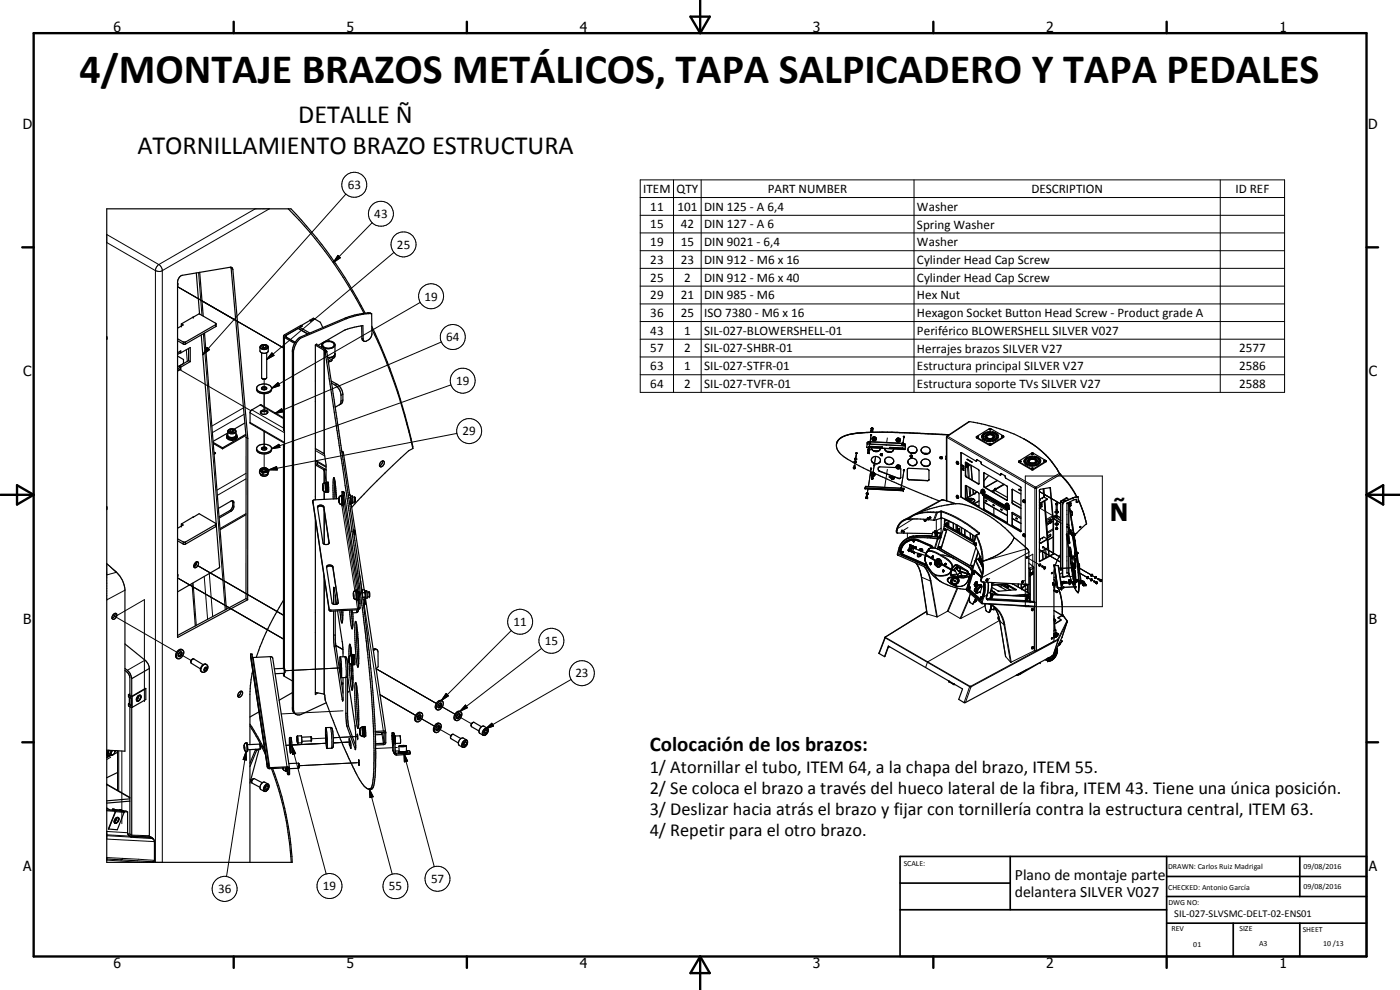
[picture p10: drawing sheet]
<svg xmlns="http://www.w3.org/2000/svg" width="420mm" height="297mm" viewBox="0 0 420 297" stroke-linecap="round" stroke-linejoin="round" font-family="sans-serif">
<defs><g id="words">
<text font-size="12.6" x="23.9" y="25">4/MONTAJE BRAZOS METÁLICOS, TAPA SALPICADERO Y TAPA PEDALES</text>
<g font-size="7.9">
<text x="89.5" y="37">DETALLE Ñ</text>
<text x="41.2" y="46.1">ATORNILLAMIENTO BRAZO ESTRUCTURA</text>
</g>
<text font-size="7.2" x="333.1" y="156.3">Ñ</text>
<text font-size="6.3" x="195" y="225.4">Colocación de los brazos:</text>
<g font-size="5.5">
<text x="195" y="231.9">1/ Atornillar el tubo, ITEM 64, a la chapa del brazo, ITEM 55.</text>
<text x="195" y="238.3">2/ Se coloca el brazo a través del hueco lateral de la fibra, ITEM 43. Tiene una única posición.</text>
<text x="195" y="244.5">3/ Deslizar hacia atrás el brazo y fijar con tornillería contra la estructura central, ITEM 63.</text>
<text x="195" y="250.8">4/ Repetir para el otro brazo.</text>
</g>
<g font-size="4.7">
<text x="304.6" y="263.9">Plano de montaje parte</text>
<text x="304.6" y="269.3">delantera SILVER V027</text>
</g>
<g font-size="4.2">
<text x="34" y="9.6">6</text>
<text x="104" y="9.6">5</text>
<text x="174" y="9.6">4</text>
<text x="244" y="9.6">3</text>
<text x="314" y="9.6">2</text>
<text x="384" y="9.6">1</text>
<text x="6.8" y="38.7">D</text>
<text x="410.6" y="38.7">D</text>
<text x="7" y="112.9">C</text>
<text x="410.8" y="112.9">C</text>
<text x="7" y="187.1">B</text>
<text x="410.8" y="187.1">B</text>
<text x="7" y="261.4">A</text>
<text x="410.8" y="261.4">A</text>
<text x="34" y="290.4">6</text>
<text x="104" y="290.4">5</text>
<text x="174" y="290.4">4</text>
<text x="244" y="290.4">3</text>
<text x="314" y="290.4">2</text>
<text x="384" y="290.4">1</text>
</g>
<g font-size="3.9">
<text x="104.3" y="56.7">63</text>
<text x="193" y="57.9">ITEM</text>
<text x="203.1" y="57.9">QTY</text>
<text x="230.4" y="57.9">PART NUMBER</text>
<text x="309.5" y="57.9">DESCRIPTION</text>
<text x="370.8" y="57.9">ID REF</text>
<text x="112.3" y="65.4">43</text>
<text x="195.1" y="63.2">11</text>
<text x="203.3" y="63.2">101</text>
<text x="211.3" y="63.2">DIN 125 - A 6,4</text>
<text x="275.2" y="63.3">Washer</text>
<text x="195.1" y="68.5">15</text>
<text x="204.3" y="68.5">42</text>
<text x="211.3" y="68.5">DIN 127 - A 6</text>
<text x="275.2" y="68.6">Spring Washer</text>
<text x="119.1" y="74.6">25</text>
<text x="195.1" y="73.9">19</text>
<text x="204.3" y="73.8">15</text>
<text x="211.3" y="73.9">DIN 9021 - 6,4</text>
<text x="275.2" y="74">Washer</text>
<text x="195.1" y="79.2">23</text>
<text x="204.3" y="79.2">23</text>
<text x="211.3" y="79.2">DIN 912 - M6 x 16</text>
<text x="275.2" y="79.2">Cylinder Head Cap Screw</text>
<text x="195.1" y="89.8">29</text>
<text x="195.1" y="84.5">25</text>
<text x="204.3" y="89.8">21</text>
<text x="205.3" y="84.5">2</text>
<text x="211.3" y="84.5">DIN 912 - M6 x 40</text>
<text x="211.3" y="89.8">DIN 985 - M6</text>
<text x="275.2" y="84.5">Cylinder Head Cap Screw</text>
<text x="275.2" y="89.8">Hex Nut</text>
<text x="127.4" y="90.2">19</text>
<text x="195.1" y="95.1">36</text>
<text x="204.3" y="95.1">25</text>
<text x="211.3" y="95.1">ISO 7380 - M6 x 16</text>
<text x="275.2" y="95.2">Hexagon Socket Button Head Screw - Product grade A</text>
<text x="195.1" y="100.4">43</text>
<text x="205.3" y="100.4">1</text>
<text x="211.3" y="100.4">SIL-027-BLOWERSHELL-01</text>
<text x="275.2" y="100.5">Periférico BLOWERSHELL SILVER V027</text>
<text x="133.9" y="102.4">64</text>
<text x="195.1" y="105.7">57</text>
<text x="205.3" y="105.7">2</text>
<text x="211.3" y="105.7">SIL-027-SHBR-01</text>
<text x="275.2" y="105.8">Herrajes brazos SILVER V27</text>
<text x="371.8" y="105.7">2577</text>
<text x="195.1" y="111">63</text>
<text x="205.3" y="111">1</text>
<text x="211.3" y="111">SIL-027-STFR-01</text>
<text x="275.2" y="111.1">Estructura principal SILVER V27</text>
<text x="371.8" y="111">2586</text>
<text x="136.9" y="115.5">19</text>
<text x="195.1" y="116.4">64</text>
<text x="205.3" y="116.4">2</text>
<text x="211.3" y="116.4">SIL-027-TVFR-01</text>
<text x="275.2" y="116.4">Estructura soporte TVs SILVER V27</text>
<text x="371.8" y="116.4">2588</text>
<text x="138.8" y="130.6">29</text>
<text x="154.1" y="187.8">11</text>
<text x="163.5" y="193.5">15</text>
<text x="172.7" y="203.2">23</text>
<text x="65.4" y="268">36</text>
<text x="96.9" y="267.1">19</text>
<text x="116.7" y="267.2">55</text>
<text x="129.4" y="264.9">57</text>
</g>
<text font-size="3.1" x="352.4" y="275.2">SIL-027-SLVSMC-DELT-02-ENS01</text>
<g font-size="2.4">
<text x="271.2" y="259.7">SCALE:</text>
<text x="350.6" y="260.8">DRAWN: Carlos Ruiz Madrigal</text>
<text x="391.2" y="260.6">09/08/2016</text>
<text x="350.6" y="267.1">CHECKED: Antonio García</text>
<text x="391.2" y="266.7">09/08/2016</text>
<text x="350.6" y="271.4">DWG NO:</text>
<text x="351.6" y="279.3">REV</text>
<text x="372" y="279.4">SIZE</text>
<text x="391" y="279.6">SHEET</text>
<text x="358.1" y="284.1">01</text>
<text x="377.9" y="283.8">A3</text>
<text x="397.1" y="283.8">10 /13</text>
</g>
</g></defs>
<g fill="none" stroke="#000" stroke-width=".3">
<path d="M103.8 58.2l-42.9 48.2M192.1 54h193.4v63.7h-193.4zM192.1 59.3h193.4M202.1 54v63.7M210.4 54v63.7M274.3 54v63.7M366.2 54v63.7M32 70.4l15.7 9M32 72.8l14.6 8.4M47.7 79.4l.5 .5 .5 1v177.8M47.7 79.4l-.8 .8-.3 1M76.6 62.7l-28.9 16.7"/>
<path d="M80.8 62.7l-32.3 18.6-.8 .1-1.1-.2M101.4 76.6l.7 .7-2.1 1.5zM111.7 66.8l-11.7 12M118.2 75.7l-38.2 32.2M192.1 64.6h193.4M192.1 69.9h193.4M192.1 75.2h193.4M46.6 81.2v177.5M53.3 86l31.8 18.4M59.6 81.8l1 12.8M64.7 97.4v.6M69.4 80.5l.5 .3"/>
<path d="M103.6 95.4l.4 .2M104 95.3l.3 .2M110.3 93.9l.3 .2M126.1 90.7l-44.6 25.8M192.1 80.5h193.4M192.1 85.9h193.4M192.1 91.2h193.4M192.1 96.5h193.4M53.3 110.5l22 12.7M55 102.6v.6M55.7 102.6v.6M55.9 104.9l.3 3.6"/>
<path d="M61 100.1l6.6 82.9M62.1 104.2l.8 .7-2 1.5zM78 104.2a1.44 1.44 0 0 0 2.5 0M78.3 103.7a1.28 1.28 0 0 1 2 .5 1.29 1.29 0 0 1-2.1-.2zM79.3 113.8v3.2M79.3 118.1v6.2M81.5 116.5l1.9-1.7 .5 .9zM81.6 105.9l.6 .7-2.2 1.3zM85.4 101.3v28M85.8 100.7v.4M87.7 105.5l.4 .2M97.6 104.9l-.4 .2v31"/>
<path d="M97.9 105.2h-.5v31.1M98.1 105.6l-.5 .1M99.9 107v.6M101.1 115.3l-.5 .3M102.9 118.3l-.5 .3M108.6 101.5l.4 .2M132.4 102.6l-49.9 21.5M135.3 115.5l-53.8 19.1M192.1 101.8h193.4M192.1 107.1h193.4M192.1 112.4h193.4M68.1 131.1v.1"/>
<path d="M68.4 129.5l.2 .4 .6 .3 1.2-.2 .4-.5M68.6 129.1a1.18 1.18 0 0 1 1.1-.4 1.18 1.18 0 0 1 .9 .8 1.23 1.23 0 0 1-2.1-.3zM69.5 132l.3 .1M69.8 132.1h.1M71.1 131.3h.1M71.1 131.1v.2M73.1 122.4l-9.5 5.4M73.2 124.3l-9.5 5.5M75 126.7l10.4 6M75 123.9l10.4 5.9M75.6 123l9.5 5.4M78.1 121.5l7 4.1"/>
<path d="M79.3 129.4v5.6M79.3 136.2v5.3M81.5 134.6l2.2-1.3 .3 .9zM82.5 124.1l2-1.5 .5 1zM85.4 134v66.7M94.6 138l3.3 1.9M94.6 135.2l2.9 1.6M102.9 120l-.5 .3M137.1 130l-56.4 11M256.7 138.6l-.2 1.1M256.8 137.7l-.1 .7M257.1 135.9l-.3 1.6 .2-1.5"/>
<path d="M260.2 134.2v.1M260.3 133.3l11.4 .6M260.3 133.1l11.4 .6M260.4 135.8l.2-.2 .3 .2M260.4 132.7h.1M260.5 135.8l.2 .2zM260.8 134.9l-.1 .4M260.8 132.5v.1M260.9 132.5v.1M260.9 133.9v.1M261.1 132.8h.1M261.1 132.8l-.3 1.9z"/>
<path d="M261.4 130.4l-.3 2.1 .3-1.9M261.7 129.2l-.1 .5v-.4M261.7 128.7v.3M261.7 131.5l.5-.4h.3l.5 .6M262.1 135.3h1.5M262.2 131.7l.1 .3 .2-.2M262.2 131.7h.3M262.2 131.6l-.1 .1M262.4 139.6l-.4 2.1 .3-2M262.4 139.5v.1M262.5 131.7v.1M262.8 136.9l-.3 2.2"/>
<path d="M264.2 136.4l.4-.1 .1 .2M264.4 136.5l.2 .1zM264.7 134.1v.1M266 133.4v.3M266.1 135.4l1.5 .1M266.3 131.4l-.2 1.4M267.2 134.2v.1M269 131.9a.64 .64 0 0 1 .7-.4 .64 .64 0 0 1 .5 .6M269 140a.63 .63 0 0 1 .7-.5 .63 .63 0 0 1 .5 .6M269.4 132l.1 .3 .2-.2M269.4 132l.4 .2M269.4 132v.1"/>
<path d="M270.7 133.4l.2-.2 .3 .3M270.8 133.4l.2 .2zM270.9 134.4v.1M271.1 133v.1M271.2 133.1h.1M271.3 131l-.3 1.8 .3-1.7M271.5 134.8v.1M271.6 133.3h.1M271.6 134.7v.1M271.7 133.4v.1M271.7 133.7h.1M273.1 135.8l1.5 .1"/>
<path d="M273.2 136.9l.3-.2 .2 .2M273.3 136.9l.3 .2zM277.1 136l1.5 .1M282.2 137.3l.2-.1 .3 .2M282.3 137.5h.3zM283.9 137.5h.1M283.9 136.9h.1M284 131.1l26.6 15.4M284.2 130.9h.2M284.4 130.9l-.2 .2v19.2M284.4 130.9l26.4 15.3M284.6 130.4l-.1 .1"/>
<path d="M287.1 138.9v.1M287.1 138.9h.1M287.1 138.9l.1 .2M287.1 139l.1 .1M287.1 138.7l.2 .1v.3M287.2 139.1h.1M288.5 139.6l.8 .4M288.5 135.9h-.1M288.8 139.6v.1M289.1 140v.1M289.8 138.8l-.1 .1M289.8 139.6l.5 .3"/>
<path d="M289.8 139.7l.5 .3M289.8 138.7h.1M290.1 139.1l.2 .1M290.3 139.1h.1M290.3 139.3h.1M290.4 140l.2 3.4M290.6 139.1v.2M290.6 139.8l.3 3.8M290.7 139.7v.1M291 126.5l-6.6 4.4M291.4 139.6l.3 4.4M293.1 131.2v.2"/>
<path d="M293.1 138.2h.1M293.1 138h.1M297 133.4v.2M297.3 133.4v.2M301.1 131.1v.1M305.8 138.6v.1M313.8 138.4l.1 .2M64.7 157.4v.6M68.9 153.2l.4 .2M69.8 151.7l.4 .2M69.8 150.7l.4 .2M73.8 142l-8.7 5.1"/>
<path d="M73.8 143.7l-8.6 4.9M73.8 154.1l-7.8 4.5M80.7 141l2.3-1 .2 1zM93.9 150.3v.3M96.8 145.6h.1M96.8 145.6l.1 1.3-.1-1.3M97.2 152v.3M97.2 141v3.9M97.2 147.4v2.5M97.2 152.8v10.5M97.4 141.1v3.8M97.4 147.5v2.4"/>
<path d="M97.4 153.8v9.5M97.4 144.9h.1M97.5 144.9l.1 2.6M100.4 146.1l.6 3.5M101.8 149.4h.1M101.8 149.4v1.2M101.8 149.4v1.3M102.4 148.8l.1 2.6M102.6 151.4l3.9 25.9M102.9 147.7h.4M103 151.6l3.9 25.4M103.1 147.5h-.4"/>
<path d="M103.3 148h-.4M256.1 140.4l.4-.2 .1 .3M256.2 140.4l.3 .1zM259.6 146.6l11.5 .6-.1-.3M259.7 146.4h.1M259.7 146l11.5 .6M259.8 149.3l.2-.2 .4 .3M260 149.3l.1 .2zM260.3 148.1l-.1 .7M260.5 146.7l-.2 1.2M261.4 142.2a.65 .65 0 0 1 .6-.4 .65 .65 0 0 1 .6 .4v.2M261.4 140.5l-.8 5.5 .8-5.3"/>
<path d="M261.6 143.6l.1 .1 .2-.1M261.6 143.5l.2-.1 .2 .2M261.8 143.4l-.2 .2M261.9 142.3v.7M263.6 140.4v.1M263.6 140.9v.1M263.9 141.3v.1M266.3 140.8l-.8 5.4M267 143.2v.1M267.6 143.5l.4-.2 .1 .3M267.7 143.6l.3 .1zM269 159.1l.2 .1"/>
<path d="M269.4 140.1v.2h.3M269.4 140.1h.3M269.4 140.1v.1M269.4 140v.1M269.7 143.5v.1M269.7 140.1v.1M269.7 140.2v.1M269.8 140.2h.1M270.7 159.1h.1M271.1 147.2h.1M271.2 146.6h.1M271.2 146.8v.1"/>
<path d="M271.3 141l-.8 5.3 .8-5.2M272.3 140.8v.1M272.3 143.5v.1M272.3 160v1.5M272.5 158.3l-1.6 1M272.7 155.6h.1M272.7 155.5v.1M272.8 155.5l-.2 .1M272.8 143.9v.1M274 155.7l-4.7 2.9M277.4 156.1h.3v.2zM277.5 155.9l.3 .1-.1 .4"/>
<path d="M278.3 144.2h.1M278.5 155.6l-.4 .3M278.8 155.5l.5-.3zM280.6 159.9h.7M280.6 159.3h.1M280.6 159.8h.1M281 155.9v4.5M281 153.8h-3.7a8.8 8.8 0 0 0-4.6 1.8M281 153.8h.3M281 153.8l-.8 2.3M281 153.7v.1M281 153.7a12.9 12.9 0 0 0-6.6 .7"/>
<path d="M281 153.7l.3 .1M281.3 159.8h.2M281.3 153.8h.1M281.3 153.8a5.2 5.2 0 0 1 4 .8l5 2.8 3.4 2.7M281.3 153.8l-.8 2.3M281.3 159.9h.1M281.3 159.8h.1M281.3 159.8v.1M281.5 159.8h.1M282.3 153.4l-1.1 .3M282.3 153.4h.3M282.3 153.4l.1 2.1"/>
<path d="M282.5 158.5l-1.7 .9M282.6 153.4a34.2 34.2 0 0 1 11.3 6.5M282.6 153.4l-.1 2.1M282.9 149.9l-6.9 3.8M283.5 155.7v.3M283.5 157.2v.2M283.5 157.8v.1M283.6 157.3v.1M283.7 157.3v.1M283.7 157.8l-.1 .1M283.9 155.9l-.2 .1M284.1 158.9h.1"/>
<path d="M284.2 156.9v.5M284.2 158.9l-1.7 5.6M284.3 158.8l-.1 .1M284.6 157.9l7.8 4.4-.1-1.6M286.2 157v1.7M286.7 151.1l-2.4 .4M286.8 151.1l-1.1 .2M286.9 157.4v1.8M287.1 149.1l.1 .2zM287.1 149.1h.1M287.1 148.9l.3 .3M287.2 157.5v1.8"/>
<path d="M287.4 149.2v.1M287.4 149.3l-.1 .1M287.9 158.6h.1M288.5 158.2v1.9M288.5 148.9l-.1 .1M288.6 158.4v1.7M288.7 149.2l-.1 .1M288.8 140.5v.1M289.2 140.5v.1M289.3 141.1h-.1M289.7 145.8h.1M289.8 142.3v.5"/>
<path d="M289.8 149.4h-.1M289.8 142.7h-.1M289.9 143h.1M290 149.7l-.1 .1M290.1 145.8l.3 3.5M290.4 159.4l-.3 .2M290.8 146.2l.2 2.7M291.1 149.9l.1 .4M291.2 146.4l.1 2.3M291.2 160l.1 1.7M291.4 149.6l.1 .6M292 146.9l.1 1.4"/>
<path d="M292.5 150.5l-.6 .3M292.5 150.3l-.8 .4M293.3 147.6l-3.4 2M293.7 151.8l-.1 .1M293.7 145.2h-.1M293.8 160l-.1 .1M293.8 159.9v.1M293.9 159.9v.2M293.9 159.9h-.1M294.3 147.8l8.2 4.7M294.3 147.7h.1M294.8 147.4l.2 .3z"/>
<path d="M294.8 146.9a.71 .71 0 0 1 .6 1.1M294.8 147.3v.1M294.9 148.4l.2 .2zM295.1 147.7h-.1M295.2 148l6.6 3.8M295.3 148.4l-.1 .3M295.3 148.9l-.1 .1M295.3 152.5l-.1 .1M295.3 145.8l-.1 .1M295.3 142h-.1M295.4 146.2h.1M295.5 152.9l-.1 .1"/>
<path d="M295.6 149.1v.1M298.5 146.7l.2 .1M299 146.7l-.5-.1 .3 .2M299.4 144.2l-3.7 2.1M300.4 142.4h-.1M300.4 142.2h-.1M301.4 145.4l-2.9 1.7M302 152.4h.1M302 151a.71 .71 0 0 1 .7 1.1M302 152.4l.1 .3M302 152.4l.2 .3M302 151.5l.2 .3z"/>
<path d="M302.1 152.7h.1M302.2 156.8h-.1M302.2 150.1h-.1M302.3 152.5v.2M302.4 152.4h.1M302.4 152.3v.1M302.5 152.2l.3 .2M302.5 152.5v.1M302.8 152.7h.1M303.7 157.5h.1M303.8 153.8l-.1 .1M303.8 150.7l-.1 .1"/>
<path d="M303.8 146.9l-.1 .1M304 157.8l-.1 .1M304 151.1l-.1 .1M306.4 159.4l-.2 .1M307.1 150.5l.1 .1zM307.1 150.2l.3 .2v.3M307.1 150.4v.1M307.7 142.8h23.1v39.2h-23.1zM309.7 140.8v.2M310 140.8v.2M310.6 146.5v48.8M310.6 146.5l.5 .1"/>
<path d="M310.8 146.2l.3 .4M310.8 146.2l-.2 .3M311.1 146.6v48.7M311.9 147.5l6.4 3.7M311.9 152.4l4.4 2.5M312.3 150.8v.1M312.5 151.3v.7M312.5 150.8v.1M313.2 146.6l.2 2.6M313.5 150.3l1.3 16.6M314.2 149.8v.1M314.9 156.5h.1"/>
<path d="M314.9 156.2l.1 .1M315 156.1v.2M315 156.1h.4v.2M315 156.3h.4M315.2 146.4v.1M315.2 156.7h.1M315.5 156.2l-.1 .1M315.5 156.5h.1M315.9 154.8l-1.9 1.1M315.9 155.2l-1.9 1.1M316 158.7l-1.7 1M316 159l-1.6 1"/>
<path d="M316.3 155.6l2 1.2M316.3 155.1l2 1.2M316.4 154.9l1.9 1.1M316.9 154.6l1.4 .8M316.9 151l.5 .1-.4 .2zM317.1 153v.7M317.1 153.9v1.3M317.1 156.2v1.1M317.1 157.5v1.1M317.4 151.1l-.4 .1M318 142l-7.2 4.2M318 142.2h.1"/>
<path d="M318.3 150.5v5.7M318.3 157.1v13.3M318.4 150.4v.1M318.5 142.5l-.3-.1-7.1 4.2M318.8 151.4h.1M320.2 157.9l.7 .4M320.2 157.4l.6 .2M320.7 159.7h.1M320.7 159.4h.1M320.7 159.4v.3M320.7 159.6h.1M320.7 151.3v6.2"/>
<path d="M320.7 158.5v.8M320.7 159.8v.5M320.7 151.3h.2M320.8 159.3v.5M320.8 151.3h-.1M320.8 151.4h.1M321.3 151.7v.1M321.4 159.5l.1 .7M321.5 153.3l-.1 .1M321.8 154h.1M321.8 154.3h.1M321.8 159.8h.1"/>
<path d="M321.9 159.8l.1 .1M322 149.4h.1M323 150.6h.1M323.3 149.1h.1M35 171.7l-3 .8M37.5 177.1l-5.5 2.9M53.3 173.4l31.8 18.3M53.4 173.5l31.7 18.3M55 162.6v.6M55.7 162.6v.6M57.9 174.9l1 12.7M59.3 169.7l25.8 14.9"/>
<path d="M61.3 173l1 12.8M62.8 172.1l1 12.9M97.2 172.8v35.4M97.4 173.8v34.5M98.8 162.8v.1M99.9 170v.3M100.1 177.3h.3M106.1 177.9h.1M106.1 177.9l.1 1.3-.1-1M106.1 177.9v.1M106.7 177.2l.1 2.7M106.9 179.8l.4 3.2"/>
<path d="M107.5 178h.4M107.6 179.8h.4M107.8 177.5h-.4M107.9 171.7l.8 5.4M269.4 166.1h.1M269.4 166.1v.1M269.4 166.2h.1M269.4 166.2l.1 .4M269.4 166.2l8.8 3.8M269.8 164.4l.1 .1M269.9 164.5l-.5 1.7M270 165l.4 .1"/>
<path d="M270 165a1.3 1.3 0 0 0 .8 1.7M270.1 164.7h.4M270.1 164.7l-.1 .3M270.4 165.1l.1 .8 .5 .4M270.5 164.7l-.1 .4M270.8 166.7l6.6 2.8M271 166.3l-.2 .4M271 166.3l6.7 2.9M272.3 161.5l-.3 .2M272.6 165l.2 .1-.1 .1M273.1 163.4l.2 .3M273.3 163.9a.97 .97 0 0 1 1.3 .4"/>
<path d="M273.5 161.4l3.9-.1 3.9 .4M273.5 161.4a3.9 3.9 0 0 0-3.6 3.1M273.5 161.2h3.9l3.9 .3M273.5 161.2v.2M273.5 161.2l-1.2 .3M273.7 161.8a3.6 3.6 0 0 0-3.3 4.3l7.1 3.3M273.9 165.5h.1M274.1 160.9h.1M274.1 160.9l3.8-.1 3.9 .4M274.1 160.9l-1.4 .4M274.1 160.9l-.6 .3M274.3 164.5l-.4 1"/>
<path d="M274.3 165.7l.1 .2M274.5 164.6a.82 .82 0 0 0-.9-.7 .82 .82 0 0 0-.7 1 .82 .82 0 0 0 1 .6M274.6 164.3v.3M274.8 164.2l.1 .2M274.9 168.9l.8 1.4 .9 2.9M275.2 160.8h-.1M275.9 162.2h.1M275.9 162.3l-.1 .1M275.9 162.1a4.1 4.1 0 0 0-5.8 2.6M275.9 162.1v.1M275.9 162.1l3.4 1.5M275.9 162.3a3.9 3.9 0 0 0-5.4 2.4"/>
<path d="M275.9 162.3l3.4 1.5M275.9 162.2v.1M276.5 173.1l.1 .1M276.6 173.2l1.7 11M276.6 173.2l2.6 1.1M277.3 170l1.2 1.9 .7 2.4M277.4 169.5l.7 .2M277.5 169.4h.1M277.5 169.4l.5 .1M277.6 167.8v.3M277.6 169.4h-.1M277.6 168.1h.1"/>
<path d="M277.6 168.1v.1M277.6 170.1l1.1 1.9 .7 2.3M277.7 169.2l-.3 .3M277.7 169.2l.2 .1M277.7 167.3a6.9 6.9 0 0 0 2.8 5M277.7 167l-.1 .6M277.8 166.6h.1M277.8 166.6v.1M277.8 166.7l2.9 1.7M277.8 166.7a4.9 4.9 0 0 0 1.4 4.4l1.3 1.3M277.9 166.5h.1M277.9 166.4a1.24 1.24 0 0 1 .8-1 1.24 1.24 0 0 1 1.3 .2l2.4 1.2"/>
<path d="M277.9 166.5h.3M277.9 166.6l3 1.7M277.9 166.6h-.1M278.1 166.6h.1M278.1 166.6l.2 .1M278.7 164.9h.1M278.7 164.9l-.8 1.1a1.53 1.53 0 0 1 2.4-.5l2.2 1.1M278.8 164.8l-.1 .1M278.8 164.6h.1M278.8 164.6v.1M278.8 164.7v.1M278.8 164.7h.1"/>
<path d="M279.1 169l.2 .1zM279.2 174.3l1.9 10.8M279.2 168.9l.1 .4M279.3 163.9h.1M279.3 163.6v.2M279.3 163.6l.8 .8M279.3 163.8l.6 .6M279.4 174.3h-.2M279.4 174.3l1.9 10.8M279.9 167v.2zM279.9 166.9v.4M280.4 172.4h.1"/>
<path d="M280.5 172.4a3.7 3.7 0 0 0 4.9-1l-.1 1.1M280.5 172.3l-.1 .1M280.5 172.4l1.1 1.6 .9 .6M280.9 168.4l-.1 .1M280.9 168.1l.1 .1M280.9 160.2l.2 .4M281.1 164.6l9.8 5.6 .6 .9M281.3 161.7h.2M281.3 161.7l-.9 2.8M281.3 161.5h.1M281.3 161.5v.2M281.4 167.7l-.3 .8"/>
<path d="M281.5 161.5h-.1M281.5 161.5v.2M281.5 161.7l-.8 2.8M281.8 161.2h.1M281.8 161.2h.4M281.9 169.2h.1M282 169v.1M282.1 169h.1M282.2 160.4v.8M282.3 161.5l-.8 .2M282.4 168.1l-.1 .2M282.4 166.8a5.2 5.2 0 0 1 3.3 3.3l-.2 .7"/>
<path d="M282.4 161.2l-.9 .3M282.4 161.1h.1M282.4 166.7v.1M282.4 161.1l-.2 .1M282.4 168.3h.1M282.4 166.6v.1M282.5 164.8h.1M282.5 164.5h-.1M282.5 166.6h-.1M282.5 166.6l1.2 .1 2.4 .7M282.5 166.6a5.8 5.8 0 0 1 3.2 2.7l.1 1.2 1-1.1 .5 .1M282.5 169.4l2.9 1.7"/>
<path d="M282.5 164.5l.1 .3M282.5 169.1v.1M282.6 164.8l8.6 4.9M283 171.4h.1M283 171.2v.2M283 171.2h.1M283 171.2l.1 .1M283.1 171.1l.1 .2-.1 .1M283.1 171.3h.1M283.1 171.3l-.1 .1M283.7 169.2v.2zM283.7 169.1h.1"/>
<path d="M283.8 169.1l-.1 .4M285.3 172.5l1.2 .6v-.3M285.3 172.5h.1M285.4 171.1h.2M285.4 171.1l-.2 .5a4 4 0 0 1-4.7 .7M285.4 170.9l-2.8-1.6 3 1.7M285.4 170.9l.3 .1M285.4 170.8h.1M285.4 172.5h.1M285.4 172.5l.4 .1M285.5 171l.9 .1-.7-.1v.2M285.5 171l-.1 .1"/>
<path d="M285.6 171h.1M285.6 171.1l.1 .1M285.7 171.2l-.3 1.3M285.7 171.2l1.1 .1M285.8 170.9v.1M285.8 172.6l-.1 .2M285.8 172.6l.7 .2M286.1 167.4h.1M286.3 173.1v.2l-1.5 .2-.3 .4a1.11 1.11 0 0 0 .9 1.3l.8 .4M286.3 175.7l.7 .2M286.5 175.4l.5 .5M286.5 172.8h.2"/>
<path d="M286.5 175.8l.5 .1M286.6 175.3v.1M286.7 169.5v.2M286.7 172.8l-.1 .6M286.7 172.8l.4 .2M286.7 169.7l-1 1.2M286.7 169.7l.5 .1M286.7 169.7l1.3 .9M287 175.9h.1M287.1 173.1h-1.5a.99 .99 0 0 0-1.3 .7 .99 .99 0 0 0 .8 1.2l1.3 .7M287.1 173.1a1.14 1.14 0 0 1 .6 1.7l-.3 .2M287.1 173v.1"/>
<path d="M287.1 173.1l.2 .1M287.1 173h.6M287.2 169.8h.1M287.2 169.8l2.9 1.5M287.2 169.8l.9 .7M287.2 172.2l-1.8 .3M287.2 175.1l-.6 .2M287.2 176.4l-2.9 7M287.3 172.3v.1M287.3 172.4h.1M287.3 169.5l3 1.7M287.3 169.5l-.1 .3"/>
<path d="M287.3 172.4l-1.5 .2M287.4 176.5l-2.9 6.9M287.6 173.3l1.5 .1M287.6 171.3l.3 .1M287.6 171.4h.4M287.8 171.5l.2 .1M287.9 171.3v.1M287.9 171.4h.1M288 171.4h.1M288 171.6l-.1 .1M288 170.6l.2 .3-.1 .4M288 171.4v.2"/>
<path d="M288 171.6h.1M288 171.3l.1 .3M288 171.4l2.2 .7M288.1 171.5h.1M288.1 171.6l-.1 .1M288.1 172.8h.1M288.1 171.4l2.3 .8M288.1 171.6l2.3 .7M288.1 170.5h.1M288.1 170.5l-.1 .1M288.1 170.5l2 .8M288.2 170.5v.1"/>
<path d="M288.2 170.6v.8M288.3 173.1v.1l.8 .2M288.4 172.2l-.6-.1-.3 .4v.3M288.6 172.6l.9 .2M288.9 175.8l-1.9 .1M289.1 175.7l-1 .3-1.1-.1M289.4 175.5l-.3 .2M289.5 172.8v.2M289.5 172.8l-1.1 .2M289.5 173l-3.1 .3a1.08 1.08 0 0 0-1.1 .9 1.08 1.08 0 0 0 .8 1.2 1.26 1.26 0 0 0 1.6-1.5 1.19 1.19 0 0 0-1.5-.5 1.19 1.19 0 0 0-.7 1.4l1.1 .5M290 176.7l.1 .1M290.1 176.8h.1"/>
<path d="M290.1 171.3h.1M290.1 171.3l.4 .4-.1 .3M290.1 174.9l-.5 .4M290.1 176.8l.1 .4M290.1 176.8l4.4 3.8M290.1 174.9l-1 .8M290.2 172.1h.1M290.2 172.1h.2M290.2 172v.1M290.3 171.2l.4 1.1M290.3 171.2l-.2 .1M290.3 174.6l-.2 .3"/>
<path d="M290.4 172.3l-.3 .3-.6 .2M290.4 172.2h.1M290.4 172.1h.1M290.4 172v.1M290.4 172.2v.1M290.4 172.3h.1M290.4 172.1h.3M290.4 172.3h.3M290.4 172.3l-.9 .7M290.6 175.5l-.1 1.3 .2 .4M290.6 175.5l.1 .1M290.6 173l-1.5 .4"/>
<path d="M290.6 172.1h.1M290.7 173.1v.5l-.4 1M290.7 173.1l-1.6 .3M290.7 172.1l-.3 .1M290.7 173.1a1.46 1.46 0 0 1-.4 1.5M290.7 172.3l.1 .1M290.7 175.6l-.1 1.1 .3 .4M290.7 175.6h.2M290.7 177.2l3.2 2.8M290.8 172.4l.3 1M290.8 172.4h.1M290.8 172.3v.1"/>
<path d="M290.9 172.1v.1M290.9 177.2h-.2M290.9 177.1l3.2 2.8M290.9 177.1v.1M290.9 179.6l-2.5 5.9M291 176.9v.1M291 178.9l-2.8 6.6M291 177l-.1 .1M291 177l3.2 2.7M291.2 169.7l-.2 .1M291.2 169.7v.1M291.5 170.9l.1 .1"/>
<path d="M291.5 171.1l.3 .1M291.6 171h.1M291.7 171.9l.2 .1M291.7 171v.2M291.7 171.9l-1.1 3.6M291.8 171l-.3 .1M291.9 162.1v-1.6l.2 1.7M291.9 172h.1M292.4 175.4h.1M292.4 175.5l.1 .1M292.4 175.3v.1M292.4 175.4l.2 .2"/>
<path d="M292.6 171.2l-.7 .6-1.2 3.8M292.6 171.2h-.6l-.3 .7M292.6 175.6l.5 .3M292.6 171.6h.1M292.6 171.2l1.6 1.4M292.6 176.6l.6 .5M292.7 163.4h.1M292.7 171.5l-.5 .1M292.7 168.3l2.1 4.5M292.7 163.1l.1 .3zM292.7 168.2v.1M292.7 171.4v.1"/>
<path d="M292.7 168.3l-2.6 8.5M292.7 171.5l1.6 1.4M292.8 179.8l-.1 .1M292.8 176l.1 .1M292.8 168.1h.1M292.8 179.8l-.2 .3M292.8 179.8v.1M292.8 168.2h.1M292.8 177.7h.1M292.8 179.5v.3M292.9 163l-.1 .5M292.9 168.1v.1"/>
<path d="M292.9 177.7h.1M292.9 168.1l-.2 .2M292.9 168.2l1.9 4.2M292.9 160.7h.1M292.9 177.7l.2 .1M292.9 163.6h.1M292.9 160.7a18.6 18.6 0 0 1 1.9 7.6h.1M292.9 160.7l-.6 2.4M293 160.7h.1M293 160.7h-.1M293 163l-.1 .6M293 176.1h.1"/>
<path d="M293 160.5h.1M293 174.8l-.6 .6M293 174.8l.1 1.1M293.1 175.9v.1M293.1 175.9h.1M293.1 177.8h.3M293.1 160.6h.1M293.1 160.6l1.6 4.4 .2 3.3M293.1 160.6l-.1 .1M293.1 177.8h.1M293.1 160.5v.1M293.2 174.7l-.2 .1"/>
<path d="M293.2 174.7l.1 1M293.2 177.4h.1M293.3 177.4l-.2 .4M293.4 177.8h.1M293.4 177h.1M293.4 177l-.3 .8M293.4 177l-.1 .4M293.7 175.4h.1M293.7 175.4l-.2 .1M293.7 160.1h.2M293.7 160.1h.1M293.8 168.1h.1"/>
<path d="M293.8 168.1l1.2 2.5M293.8 167.7v.4M293.8 167.7l.2 .2M293.9 175.5l-1 .9 .1 .3M293.9 175.5h.3l.1 .3M293.9 168.1l.1 .2M293.9 175.5l-.8 .9 .2 .4M293.9 168.1h-.1M293.9 160.1l-.8 .4M293.9 175.5l.4 .3M294 168.3h.1M294 167.9l-.2 .2"/>
<path d="M294 167.9l-.1 .2M294.1 166.8l-.2 .6M294.1 176.2h.1M294.1 179.9l.2 .1M294.1 179.9h.1M294.1 179.9l-.2 .1M294.1 167v.3M294.1 176.2l-.7 .8M294.2 175.9h.1M294.2 175.9l-.1 .1M294.2 167v.3l-1.3 .8M294.2 175.4l.3 .1"/>
<path d="M294.2 179.7l.4 .1M294.2 173h.1M294.2 175.8v.1M294.2 179.7v.1M294.2 172.6v.2M294.2 179.8v.1M294.2 172.6l.4 .6M294.2 168.6l.8 1.5M294.2 176.1l-.1 .1M294.2 177.6h.1M294.2 177.6l-.8 .2M294.3 175.8h.1"/>
<path d="M294.3 176.1h-.1M294.3 167.4l-.5 .3M294.3 172.9h.1M294.3 176.1h.1M294.3 172.9l.3 .3M294.3 168.4l.7 1.1M294.3 176.1h.4M294.4 167.6l-.4 .3M294.5 173.8h.1M294.5 168l-.5 .3M294.5 167.8l-.6 .3M294.7 168.3v.1"/>
<path d="M294.8 168.4h.2M294.8 179.3h.1M294.8 179.3a.64 .64 0 0 1-.9 .7M294.8 179.2h.1M294.9 178.9h.1M294.9 168.3h.1M294.9 178.9v.1M294.9 179l-.1 .3M294.9 168.3l.1 .1M295.1 178.9l-.6 1.7M295.1 178.9l.2 .1M295.2 174.6l.1 2.4-.4 2"/>
<path d="M295.3 179l-.5 1.7M295.3 174.6l.2 2.2-.4 2.1M295.6 174.6l.1 2.5-.4 1.9M296.1 179a.69 .69 0 0 0 .3 1M296.1 179.5l.2 .1M296.1 178.9v.1M296.2 179.7h.1M296.2 178.6l-.1 .4M296.2 178.6l-.9 .4M296.2 178.5h.1M296.2 178.5v.1M296.3 174l-.1 .2z"/>
<path d="M296.3 179.6l12.6 .7M296.3 179.6v.1M296.3 179.7l.1 .2M296.3 179.7l14 .8M296.4 173.8l-.3 .1v.4M296.4 179.8l12.7 .7M296.4 179.9v.1M296.5 174.7l.1 1.9-.4 2M297 173.6l-.6 .3M297.3 177.6l-.9 .5M297.3 178.3l.3 .1M297.5 178.4h.1"/>
<path d="M297.5 178.3h-.1M297.5 178.4h.6M297.7 174.8v4.2M297.8 178.3l.3 .1M299.5 178.4h.1M300.4 175.4l2.9 1.7M300.7 175.6l-.1 .2M301.8 175.1l-.1 .2M302.1 175.2l-.1 .1M302.5 176.1l-.1 .1M302.5 164.1a17.6 17.6 0 0 1-7.6 4.2M302.5 164.1a17 17 0 0 1-7.5 4.3"/>
<path d="M303.7 175.1l5.4 3.1M304.1 161.8l-1.6 2.3M304.2 161.6l-1.7 2.5M304.4 161.3l-.3 .6M304.9 176.8l-.1 .2M306.1 178.6l.3 .2M306.4 175.3v1.3M306.5 176.3l.2 .4M306.7 176.7h-.1M306.9 174.7l.2-.1zM307 176.1l-.2 .7M307 174.6h.1"/>
<path d="M307 174.4l-.2 .1-.1 .4M307.1 160.6h.1M307.1 160.6l.1 .2zM307.1 160.4l.3 .2v.3M307.6 174.2l-.5 .3M307.8 175.3v.3M307.9 175.7l-1 .6M308 178.9h.2M308 178.9h.1M308 167.2l3.9 2.2M308.2 167.3l1.8-1v6.1M308.2 178.9h.1"/>
<path d="M308.2 179h.1M308.3 164.6l-13.5 3.8M308.4 175.3v2.5M308.5 178.9l.2 .1h-.5M308.6 175.3v4.4M308.8 165.7l-14.1 7.6M309 172h.1M309 172v.1M309 172.5v.1M309.1 178.4h.1M309.1 172.2l.1-.1v.6M309.1 172.6v.1"/>
<path d="M309.2 172.6h.1M309.2 172.1h.1M310 169.9l-1.1 .6M311.9 165l6.4 3.7M312 169.5l.7 .4M312.3 162.8v.1M312.5 162.8v.1M312.9 165.3l.2 2.5M313.1 164.2l5.2 3-5.1-2.9M313.5 170.4l.2-.1-.1 .3zM313.5 170.4v.1M313.6 164.9l.2 2.5"/>
<path d="M313.7 170.2l-.3 .4M313.8 164.7l.3 2.6M314.2 161.8v.1M315.1 161h.1M315.2 160.7h.1M315.2 160.4h.1M315.9 175h.1M315.9 175l.1 .3M315.9 175.1l.1 .1M316 175.3h.1M316 161.1l-1.5 .9M316 174.9l.1 .3"/>
<path d="M316.1 175v.4M316.3 177l.1 .1M316.3 169.7l1.1 6.6M316.3 169.5h.1M316.5 169.7l1 6.7M316.6 175.3h.1M317.1 175l-.2 .1M317.2 177.5h.2l-.2 .3zM317.3 176.2h.1M317.3 176.1h.1M317.4 177.3l-.3 .1v.4M317.5 176.4h.1"/>
<path d="M317.5 169.7l1 6.7M318.3 176.4h.1M318.3 170.7v.2M318.4 176.5h.1M318.4 176.4v.1M318.5 175h.2M318.6 176.4h.1M318.6 176.7h.1M318.8 172.8h.1M319.1 174.5h.1M319.1 174.5v.3M319.1 174.8h.1"/>
<path d="M319.2 174.5v.4M320.1 160.4h.1M320.7 160.7v.1M320.7 160.9v2M320.7 164.8v7.2M320.9 174.9l-2.1 .1M320.9 174.6h-.9M321 162.9h.1M321 166.9h.1M321.1 166.9v.1M321.1 173.9l.1 1.3M321.2 175.2h.1"/>
<path d="M321.3 164.3h.1M321.3 165.7h.1M321.3 168.4h.1M321.3 169.1h.2M321.5 169l.3 .3M321.6 166.5h.1M321.6 160.4h.1M321.6 160.2h.1M321.6 160.2v.2M321.7 170.6h.1M321.7 170.3l-3.3 .3M321.8 160v.5"/>
<path d="M321.8 160.6l.9 5.6M321.8 160.5v.1M321.8 172.3h.1M321.8 171.3h.1M321.9 172.9l-3.7 .2M321.9 160.6l.8 5.1M322 169.7h.1M322 169.7v1.2M322.1 173.1h.1M322.1 173.9h.1M322.1 174.8l-.8 .1M322.2 170h.1"/>
<path d="M322.2 169.8h.1M322.2 174.8l-.9 .1M322.2 169.8v.2M322.3 175h.1M322.4 175.2h.1M322.4 169.5v.1M322.4 174.8l-1.1 .1M322.4 169.6v.5M322.4 171l.1 .1M322.4 167.6l.1 .2M322.5 166.1h.1M322.5 166.1v-.2v.2"/>
<path d="M322.6 174.5h-1.3h1.4M322.6 175.3h.1M322.7 166.2h.1M322.7 168.1l.1 .8M322.7 166.2v.7M322.7 166.9v.1M322.7 176.1l-3.5 .1 3.7-.1M322.7 166.3l.2 .5M322.8 169.8v.3M322.8 165.8h.1M322.8 166.2h.1M322.8 166.5h.1"/>
<path d="M322.9 174.1h.1M322.9 164.6l.1 1.1M322.9 165.9h-.1M322.9 174.1v.2M322.9 174.3h.1M323 173.9h.1M323 173.9v.6M323.2 166.6l1.1 7.6M323.7 169.2l.1 .1M323.9 170.4l3.6 2.1M324.1 172l2.1 1.2M324.2 174.2l.1 .7"/>
<path d="M324.3 174.2v.6M324.3 174.2v.1M324.8 174.2h.1M324.9 175.3l.1 .1M324.9 175.1l-1.1 .1M324.9 174.7h.1M324.9 174.3h.1M325 175.1h.2M325 175.3l.1 .3M325.7 175.5v.1M325.7 175.4h-.5M326.4 173.3l1 .6"/>
<path d="M327.5 174l.9 .4M327.6 172.6l1 .5M328.7 173.3l.9 .4M329.2 174.8l-.2 .3M329.3 174.7l-.1 .1M329.3 174.7v.2l-.3 .2M329.3 174.7l-.3 .2v.2M330.5 174l-.2 .4M330.5 174l.1 .2-.2 .2v-.3M330.5 174l-.2 .1M33.8 184.6l19.2 11.1M34.5 185l8.8-5.1v30.6"/>
<path d="M43.5 198.1l-5.3 3M53.7 196l3.7 2.2M61.9 199.4a1.44 1.44 0 0 0-1.3 .7 1.44 1.44 0 0 0 0 1.5M75.2 197l5 33.1 .4-.1M75.6 196.3h-.3M76 197.3l5 33.3M81.1 197l5 33.4M98.8 182.8v.3M99.3 183v.4M100.1 190.5h.5M100.8 194l-.5 .1M101.5 180.8v.1"/>
<path d="M102.2 199.3h.1M102.2 199.3l.1 1.9M102.2 199.3l.1 1.8M102.9 194.9l-2.1-1.2 2.1 1.2M103.5 197l.3 2.5v3.8M104.7 197.4l.1 1.3zM104.8 198.7h.1M105.2 196.2l.4 .2M105.2 196.3l.4 .1M105.3 196.7l.1 2.6M105.3 196.6v.1M105.4 199.3h.1"/>
<path d="M105.7 186.4l.2 1.2M107 189.2l.6 3.8M107 183v.8M107.3 180l.4 2.4 .4-.1M107.5 197.9l.1 1.2M107.7 181.1h.4M109.3 181.4l5.8 37.9M112 194.8l.3 .2M153.4 189.2l-21 21M162.5 194.6l-24.5 18.8M265.6 191.3l.1 .1M265.7 191.4l25.3 14.6"/>
<path d="M265.7 191.1h.1M265.7 191.4l-1.8 4.7M265.7 191.2h.1M265.7 191.2l.1 .1M265.8 191.1l-.1 .1M265.8 191.3l25.3 14.6M265.8 191.3l-.1 .1M278.1 183.5l-12.3 7.6M278.2 184.2h.1M278.3 184.2l2.8 .9M281.1 185.1h.2M284.3 183.4l-3 1.7"/>
<path d="M284.3 183.4h.2M284.5 183.4l3.7 2.1M288.2 185.5h.2M292 181.1h.1M292.1 181.1h-.1M292.6 180.1v.1M292.6 180.1l-.6 1M292.6 180.3v.2M292.6 180.3v.1M292.7 180.1l-.1 .1M294.5 180.6l.3 .1M294.5 180.6l.1 .5"/>
<path d="M294.8 180.7v.3M294.8 181v.1M294.8 181l13.8 .8M295.6 181.8l-7.2 3.7M296.4 180l14.1 .8M296.9 183.7h.1M296.9 183.6v.1M297 183.6l-.1 .1M297.2 181.3a7.5 7.5 0 0 1 4.3 6.2M297.3 182.9h.1M297.4 182.4h.1M297.4 182.4l-.5 1.2"/>
<path d="M297.5 181.6h.1M297.7 181.7l-.3 1M298.1 181.9l1.3 2 .6 2.5M298.3 182.8l-1 .1M298.4 182.3v.2M298.7 182.4a8.5 8.5 0 0 1 2.6 5.1M300 186.1l-21.6 12.5-.6 1.7M300 186.3v.1M300 186.4l1.3 1.1M300 186.4l1.8 10.6M301.3 187.5h.2M301.3 187.5l2 11.2"/>
<path d="M301.5 187.5l2 11.2M301.8 197h.1M301.8 197l1.5 1.7M303.3 198.7h.2M304.3 181.7l6.1 .4M308.6 181.9h.1M308.6 181.8v.1M308.6 181.8l1.9 .1M309.1 180.3l1.1 .2M309.8 182.9h.2l-.2 .2zM309.9 194.6h.1M310 182.7l-.3 .1v.3"/>
<path d="M310 182.8l-.1 .1M310 182.6l-.4 .3v.2M310 194.3l-.1 .3M310 194.3h.1M310 194.3v.3M310 194.2l-.2 .1v.3M310.4 195.2l-6.9 3.5M310.5 180.6h.1M312.1 198.8h.1M314 197.8l.4 .5M314.7 197.8l.1 .1M315.8 197l-.9 .4"/>
<path d="M315.9 196.7h.1M316.3 185.6l.3 3.5M316.3 183.1l2.6 1.5M316.3 183.3l2.4 1.4M316.3 190.2h.1M316.3 190.2l.2 .1M316.4 185.7v.1M316.6 196.5l-.1-.2h-.2l-.2 .4 .3 .1-.5 .6-.9 .1M316.6 196.6l-1 1h-.6l-.2-.3M316.6 196.5l-.1 .1M316.6 190l-.3 .2M316.6 190l.3 .1"/>
<path d="M316.7 189h.1M316.8 195.2l-.2 1.3M316.8 195.2v.9l-.2 .5M316.9 189.9l-.3 .1M316.9 190.2l-.2 .1M316.9 190.1v.1M316.9 194.8a2.32 2.32 0 0 1-2 3.1l-.4-.4 .1 .2M316.9 190.2l-.1 .2-.5-.2M317 191h.1M317 190l-.1 .1M317.1 190.8v.1M317.1 190.9h.1"/>
<path d="M317.1 194.4a2.87 2.87 0 0 1-2.6 3.8l-.4-.5M317.2 190l-.1 .1M317.4 190.3v.1M317.4 191.8l-26.1 14.1M317.4 191.8l.1 .1M317.5 191.8h-.1M317.5 191.9h.1M317.5 191.8l.2 .1M317.5 191.9v.1M317.5 192l-26.1 14.1M317.5 192l-1.5 4.7M317.7 185.3h.1"/>
<path d="M317.7 191.9l-.2 .1M317.7 191.9l-1.6 4.7M318.3 186.1v.1M318.9 184.6h.1M318.9 184.6l1.2 1.5v.4M319 184.6h.1M320.1 186.5l-2.6 5.3M320.1 186.5l.1 .2M320.2 186.7l-2.5 5.2M320.2 186.7l-1.5 4.6M38.6 211.3v.5M38.7 208.4l.1 .1"/>
<path d="M38.7 208.5l-.1 .6M38.8 211.2v.1M39.3 209.5v-.5h.4v3.2M39.3 211.7v.5M39.4 211.7h.1M61.4 200.4a.45 .45 0 0 1 .7-.2 .45 .45 0 0 1-.1 .8l-.4 .3h-.3zM85.4 201.9v1M87.7 212.4l.4 .2M99.2 218.3h.1M99.2 218.3v.1M99.2 218.4l.4 3.6-.1 2.5M101.9 201.5l.2 .1-.2-.1"/>
<path d="M102.1 200.4l-16.6 .9M102.3 201.2h.1M102.7 209.8h.2M102.7 205l.2 .1M102.9 213.3l-18.5 .9M103.8 214h.5M104.1 217.8h.5M105.6 203.6l.3 .2M108 218.9h.1M108 218.9v1.4M108 218.9v1.2M108 218.9l-.1 .1"/>
<path d="M108.6 218.2l.1 2.7M112.9 200.7l18.1 10.4M114.1 208.4l10.6 6.3M114.6 219.9l.5 3.1M114.8 219.8l.5 3M115.3 219.9v.1M117.8 219.8h.3M125.4 215l5 2.8M125.4 215l4.9 2.9M125.4 215l.2 .1M131.2 218.4l-.2-.2 4.3 2.5M131.6 211.5l5 2.8-5-2.8 .3 .1"/>
<path d="M133.9 208.1l.7 .7-2.2 1.4zM137.4 214.8l-.3-.1 4.4 2.5M139.7 211.5l.6 .8-2.3 1.1zM145.4 219a.56 .56 0 0 1 .5-.4 .56 .56 0 0 1 .6 .4 1.33 1.33 0 0 1-1.4 1.5l-.1-.9zM145.7 218.7l1.9-1.7 .5 .8zM146.2 218.4a1.47 1.47 0 0 0-1.2 2.2M171.4 203.9l-25.7 14.8M284.8 204.5h.1M284.9 204.4h-.1M284.9 204.4l-.1 .1M286.1 205.2v.1M286.3 205.2v.1"/>
<path d="M291 206l.4 .1M291 206l-1.7 4.8M291.1 205.9h.2M291.1 205.9l-.1 .1M291.3 205.9l.1 .2M291.4 206.1l-1.6 4.7M305.9 202.2l.1 .2M306 202.1l.1 .2M306.6 201.7l-1 .6M32 235.4l7 4M32.8 225.1l-.2 1 .2 .1M33.2 227.2l-1.2 .7"/>
<path d="M35.6 225.3v12.1M36.6 225.3v21.8M73.3 223.6l.1 1.3zM73.4 224.9h.1M73.9 225.5v2.5l-.9-.1zM73.9 225.5l-5.9 37.5M73.9 222.9l.2 2.6M73.9 222.9h.1M74.2 223.5l.1 1.4M75 233.8l.6 .3M76.7 225l.3 .2M76.8 224.8l.4 .2"/>
<path d="M79.3 223.9l-1.1 .1M79.7 235.7l.5-.3a.84 .84 0 0 1 .6 .7 .84 .84 0 0 1-.5 .8l-.5 .5a.88 .88 0 0 1-.6-.8 .88 .88 0 0 1 .5-.9zM80.2 229.4h.4M80.2 229.1h.4M80.4 235.2a1.49 1.49 0 0 0-1.1 2.2M84.9 230.4l.1 .2M85 230.6h.1M85 230.4v.2M85.7 230.4l-.1 .9M85.8 223.6h1.3h-1.3M86.5 231.9h.4M86.5 230.6h.4"/>
<path d="M87.6 223.5l10.2-.5-10.2 .6M87.6 223.8l1.1 2.3-.9 .3zM87.6 223.8l10.3 38.5M89.2 221h.1M89.2 221l.1 1.8M89.2 221.1l.1 1.7M89.3 222.8h.1M89.3 220.8l.1 2.1M89.4 222.9h.1M98 221.4l-4.5 .3M99.5 224.5h.1M104.3 222.7l-4.2 .2"/>
<path d="M104.7 222.7l-4.6 .2M105.2 222.6l-5.1 .3M105.2 224.5h.1M105.3 223.6h-.4M106.6 224.8h.1M107.1 221l-7.1 .4M107.8 228.8l-18 .9 17.3-.8M108.1 220.1l-.1 .1M110.9 236.8l1.1 2.3-1 .2zM110.9 236.8l6.8 25.5M117.9 225l.4 .8h.3M118 224.3l-5.3 .3"/>
<path d="M118.3 220.1l-.4 .1M118.5 221.9h-.4M118.6 224.3h.6M118.6 225.3l.4 1.3M121.2 226.1l1.1 2.2-.9 .3zM121.2 226.1l9.1 34M121.7 226.1v.3M122.1 225.5l.3 .1-2.1 .3-.9-.2 .3-.1M139.1 222.5l.4-.3a.6 .6 0 0 1 .8 .2 .6 .6 0 0 1-.1 .8 .89 .89 0 0 1-1.4 .8v-.8zM140 222a1.49 1.49 0 0 0-1.2 2.2M32 249.5l6.3 .4M32 250.5l13.3 .7"/>
<path d="M32 251.8l14.3 .7M32 250.7l7.3 .5M32 258.1l10 .6M32 257.3l14.3 .8M33.7 243h.4M34.3 242.8l-.4 .1M34.6 243.4l.1 .1 2.5 .3M35 243.2l-.4 .1M36.1 243h.4M36.3 243.2l.4 .3M36.8 243.4h.4M36.9 257.6l-.6 .4"/>
<path d="M38.9 240.4h.1M39 250.3l.5 .3 5 .1M45.8 251.5h.1"/>
<circle cx="106.3" cy="55.5" r="3.8"/>
<circle cx="114.3" cy="64.1" r="3.7"/>
<circle cx="121.1" cy="73.3" r="3.8"/>
<circle cx="129.4" cy="88.9" r="3.7"/>
<circle cx="135.9" cy="101.1" r="3.7"/>
<circle cx="138.9" cy="114.2" r="3.7"/>
<circle cx="140.8" cy="129.3" r="3.7"/>
<circle cx="156.1" cy="186.5" r="3.8"/>
<circle cx="165.5" cy="192.3" r="3.8"/>
<circle cx="174.6" cy="202" r="3.7"/>
<circle cx="67.4" cy="266.7" r="3.8"/>
<circle cx="98.9" cy="265.8" r="3.8"/>
<circle cx="118.7" cy="265.9" r="3.7"/>
<circle cx="131.3" cy="263.7" r="3.8"/>
</g>
<g fill="none" stroke="#000" stroke-width=".35">
<path d="M86.5 62.7a129.7 129.7 0 0 1 22.8 31.3M53.3 84.9v.8M54.4 97.2v.6M54.4 97.2l.6 .3-1.7 1M58 95.1v.1M58 95.1l-3.6 2.1M58 95.2l1.8-1.1 4.9 2.9 .1 .9-9.1 5.3h-.7l-1.7-1M58.9 81.9l1 12.3M59.9 81.7l1.1 13.2M60.6 90.3l10.1 5.8M61.4 99.9l6.5 82.9M64.8 97.2l-9.1 5.4h-.7l-1.7-1"/>
<path d="M69.2 80.2l4.7 51M69.3 80.2l-14.7 2.4-.7 .5-.6 1.4v106.8l21-11.3M69.3 80.2l.5 .2 .1 .4 4.5 50.8M90 98.2v.6l2.4 1.4-3-1.6M90 98.2l3 1.7M93 96.1v.1M93 96.1l.3 .2M93.3 96.3l-.3-.2-2.6 1.6 .3 .1-.7 .4M94.4 95.7h.1M94.4 95.7l-.3-.2-1.1 .6M94.4 95.7l-1.1 .6M94.4 95.7l1.7 1 .8 1.6"/>
<path d="M108.5 97.7l.1 3.8 .2 .6 .5 .3M109.6 93.9a131.4 131.4 0 0 0-22.3-31.2h-55.3v196h55.7a92.8 92.8 0 0 0-5.9-28.1M111.5 94.1h-.2a21 21 0 0 0-7.3 1.5l-13.8 5.9M111.5 94.1l-1-.2a24.7 24.7 0 0 0-6.9 1.5l-13.7 5.9M111.5 94.1l.1 6a2.39 2.39 0 0 1-2.3 2.3M111.6 98.7a161 161 0 0 1 12.3 35.9M111.6 97.9a154.5 154.5 0 0 1 12.3 36.7M32 101v.9M53.3 105.8l1-.5v.6M53.3 106.8l1.8 1.1v1.2l-1.4 .8 .4 .3M53.8 109.9v.1M53.8 109.9l.5 .3"/>
<path d="M54.1 110.7l.2 .1M54.1 105.8l.2 .1M54.1 105.4v.5l-.8 .4M54.1 110.2v.6l-.8 .5M54.1 110.2l-.8 .4M54.3 110.8l-1 .5M54.3 110.2v.6M54.3 105.9l2.8-1.6v4.2M56.6 108.2l-2.8 1.7M56.6 104.6v3.6M56.6 108.2l.5 .3M57.1 108.5l-2.8 1.7"/>
<path d="M60.4 100.5l5.5 69.7-12.6 7.4M77 116.5a2.11 2.11 0 0 0 3 1.6 1.52 1.52 0 0 0 1.5-1.6M77.2 116a2.79 2.79 0 0 1 4.3 .5 2.67 2.67 0 0 1-4.1 .7l-.4-.6zM78.5 116.3a.93 .93 0 0 1 1.5 .3 .81 .81 0 0 1-.8 .4 .81 .81 0 0 1-.7-.7zM78.5 105.8v7.6l.9 .4M78.5 116.7l.7-.3 .8 .3M79.1 104.3l.5 .1M79.1 103.6l-.5 .3 .2 .5h.6l.6-.3-.2-.3M79.1 103.6l.7 .2M79.1 104.3l-.2 .1M79.1 103.6v.7M79.8 113.6l-.9 .1"/>
<path d="M79.8 103.8v.5M80 105.8v7.5l-.6 .4M85.1 100.9v28l.3 .4v4.7l-.3-.3 .3-.5M85.9 100.6v.6l2.7 1.5-3-1.9 5.1-3-.4-.2-5.1 3.1v.5l3.2 1.8M88.4 103l-.7 2.1v107.7l.3 .8 .8 .7M89.9 101.3l-1.5 1.7M89.9 101.3l.3 .2M90.2 101.5a5.9 5.9 0 0 0-2.1 3.8v107.7a1.57 1.57 0 0 0 2.4 1.3l7.4-3.4M94.6 103.5l2.6 1.6 .3 .9v-.6M94.6 103.5v46.5M94.9 103.3l2.8 1.6 .2 .5M95.1 103.4l-.5 .1"/>
<path d="M96.6 104.3a1.69 1.69 0 0 1 2.1-2l1.3 .4 .5 .5v3.7l-.2 .4M96.9 103.1a2.53 2.53 0 0 1 3-.3 .96 .96 0 0 1 .2 1.2 .96 .96 0 0 1-1.1 .4 1.53 1.53 0 0 1-2.2-1.1zM96.9 102.8l-1.4 .8M97.5 105.4l7.6 50.3 4.7 35.1 1.4 14.2 .7 10 .3 7.4v8.1a14 14 0 0 1-.9 6.1l-.9 .1a10.3 10.3 0 0 1-3.7-5.1l-5.4-11.9-3.7-9.6-.2-1.8-2.8-.5M97.5 105.4h.6l7 46.5 3.8 27.5M98.6 101.9l.2 .4M99.4 114.3a4.9 4.9 0 0 1 2.9 2.1l.6 1.9a3.2 3.2 0 0 1-.4 2.8l-.7 .4M99.5 114.9l1.1 .7a3.8 3.8 0 0 1 1.8 3l-.1 2.2-.5 .7M99.6 107.7l-.2 .6-.9 .3M99.9 107l-1.4 .8M99.9 107l.6-.7-.2 1M99.9 107h.1"/>
<path d="M99.9 107l-1.6 .3M100.3 107.3l-1.8 1.1M100.5 103.5a2.36 2.36 0 0 1-3.9 .1M109.3 102.4l-.3-.4-.1-4.3-5.2 1.2-6.3 3.6M64 132.7l2.8 1.7M64.1 133.2l2.7 1.5M64.2 133.1l-.2 .1M64.2 135.6l.5 .3M64.7 135.9l-.4 .2M64.7 135.9l-.4 .4M66.8 134.4v.3M68 131.1l.1 .1"/>
<path d="M68.1 131.1h-.1M68.1 131.2l.1 .4 .5 .4 .9 .1M68.1 131.1l.4 .4M68.1 130.6v.5M68.1 130.9v.2M68.4 129.9l-4.4 2.5M68.4 130.1a.77 .77 0 0 0-.1 .9 .77 .77 0 0 0 .9 .4 1.17 1.17 0 0 0 1.2 0 1.17 1.17 0 0 0 .5-1.1l-.1-.2M68.5 131.5l.5 .2M68.6 129a1.63 1.63 0 0 1 2.2 .3v1.4a1.63 1.63 0 0 1-2.4 0v-1.4zM69 131.7h1.1M69.1 129v.5M69.5 132l.1 .1"/>
<path d="M69.6 132.1h.1M69.8 128.9v.6M69.8 128.9l.5 .3-.2 .4-.7 .2-.5-.3 .2-.5M69.8 128.9l-.7 .1M69.8 129.5l.1 .2M69.8 129.5l-.6 .2M69.8 132l-.2 .1M70.6 131.5l-.5 .2M71.1 131.1h.1M71.1 130.6v.5M71.1 131.1l-.5 .4M71.1 130.9l-.1 .2"/>
<path d="M71.2 131.1a1.34 1.34 0 0 1-1.5 1M71.2 131.1v.1M73.5 126.9l-3.2 1.9M73.7 130.3l-6.9 4.1M73.8 130.6l-7 4.1M73.9 131.2l-.1 48.4M73.9 131.2l.5 .4M74.4 131.6l-.1 48.4M77 134.6a2.11 2.11 0 0 0 3 1.5 1.52 1.52 0 0 0 1.5-1.5M77.2 134a2.83 2.83 0 0 1 4.3 .5 1.89 1.89 0 0 1-2.5 1.4 1.72 1.72 0 0 1-2-1.5zM78.2 123.9l.4-.4a1.44 1.44 0 0 1 1.7 .4M78.2 123.8v.1"/>
<path d="M78.3 123.4a1.33 1.33 0 0 1 2.1 .3 1.19 1.19 0 0 1-1.2 .7 1.19 1.19 0 0 1-1-.9zM78.5 134.7a1.06 1.06 0 0 0 1.5 0M78.5 134.7a.75 .75 0 0 1 .8-.6 .75 .75 0 0 1 .7 .6M78.5 134.7l.7-.2 .8 .2M85.1 133.6v66.9M85.1 125.3l-6.8-3.8-2.9 1.6-.4 .6 .1 3.3 10.3 6M94.6 134.6l2.8 1.7 .5 3.2v4.9l-.7-3.4M94.6 139.5l2.6 1.5M94.6 139.1l3 1.7M94.6 138.3l3.3 1.9M94.8 138.4v.7M95.3 138.7v.7"/>
<path d="M100.7 122.1l-.1 .1M101.8 121.5l-1.2 .7M102.6 135.5l.3 .1M102.6 135.6l.5 .3 1.9 12.6M114.2 138.7l.7-.4a.9 .9 0 0 1 .4 .9 .9 .9 0 0 1-.6 .8l-.5 .1-.3-.2v-.8zM114.8 138.3a1.43 1.43 0 0 1-.9 1.4M123.9 134.6l-1.3 .7-4.8 4.4-6.6 6.5-5.6 6M251 133.2v.1M251.1 133.2a4.7 4.7 0 0 0 3.1 4.4l7.6 4.1M251.4 132.3l-.3 .9M251.4 132.3l-.4 .9M251.7 131.9l-.3 .4"/>
<path d="M256.5 137.7l.2 .3 .4-.1v-.2M256.5 137.6v.1M256.6 137.8l.4-.1-.3 .1M256.6 137.5l-.1 .2M256.6 137.5l.5 .2M256.6 137.7l.1 .1M256.7 138.4l.1 .1a.27 .27 0 0 1-.1 .4 .27 .27 0 0 1-.3-.2v-.2l.3-.1M256.7 138.4v.2M256.7 138.4h.1M256.7 138.6l-.2 .1h.3M256.7 138.4l-.3 .2M256.7 138.6l.1 .1"/>
<path d="M256.8 138.4l.2 .3M256.8 138.7h-.2M256.9 135.9l.1 .2M256.9 135.9l.2-.1 .1 .3M256.9 135.9l.1 .1M256.9 135.9l.2 .2 .1-.1M257 137.8h-.3M257 136.1h.1M257 136h.2M257 136.1h.2M257.5 130a11.8 11.8 0 0 0-5.5 1.7l-.6 .6M259.1 129.8l-1.5 .1"/>
<path d="M259.3 129.8l8.2-.1 8.3 .3M260.1 134.2l.1 .1M260.2 134.3h.1M260.3 132.8v.1M260.3 132.8h.1M260.4 132.7l-.1 .1M260.4 135.7l.3-.1 .2 .2-.3 .3zM260.5 135.9h.1M260.5 134.7l.5 .1a.28 .28 0 0 1-.2 .4 .28 .28 0 0 1-.3-.3zM260.5 135.8l.1 .2M260.5 135.8h.2M260.6 134.9l.3-.1v.2z"/>
<path d="M260.6 135.9v.1M260.7 134.7l-.2 .1M260.7 134l4.1 .2M260.7 135.8l-.1 .2M260.7 135.9h-.1M260.8 132.5l-.5 .3-.2 1.4M260.8 132.6l10.8 .7M260.8 132.5l10.3 .5M260.8 132.6l-.4 .1M260.8 135.3l-.3 .3M260.8 135.3h.1M260.8 135.3v.3"/>
<path d="M260.8 134.7h.1M260.9 132.9l.3 .1M260.9 132.8h.2l.1 .2M260.9 132.8v.1M260.9 132.8l.3 .2M260.9 134.9l-.2 .1M261.3 130.5l.3 .1-.2 .1zM261.3 130.5l.2 .1M261.4 129.3l.3 .1M261.5 129.2v.2M261.5 129.2l.3 .1-.1 .1M261.5 137.9a1.4 1.4 0 0 1 1.5-.9 1.4 1.4 0 0 1 1.2 1.3"/>
<path d="M261.5 134.4l.2 .4M261.5 137.8v.3M261.5 129.1l-.2 .3 .4 .2 .2-.3M261.5 138.1a1.48 1.48 0 0 0 2.4 .8M261.5 138.1a1.49 1.49 0 0 0 2.4 .8M261.5 129.1l.4 .2M261.5 128.5l-.1 .1M261.6 128.4v.1M261.6 134l-.1 .2M261.6 128.9h.2M261.6 129l-.3 .2M261.6 129l.3 .4"/>
<path d="M261.6 128.4h.3M261.6 128.5l-.2 .2 .2 .2M261.6 128.5h.2M261.7 128.6l-.1 .2M261.7 134.8a1.45 1.45 0 0 0 2.3 .2M261.7 134.8l1.1 .7M261.7 128.6h.1M261.7 128.4h-.1M261.7 131.7l.4-.6h.4l.5 .4a.65 .65 0 0 1-.5 .8 .65 .65 0 0 1-.8-.6 .67 .67 0 0 1 .6-.4 .67 .67 0 0 1 .7 .4M261.7 128.6l.1 .1M261.8 128.4h.1M261.8 128.4l.1 .1"/>
<path d="M261.8 128.7l-.2 .1M261.8 128.7h-.2M261.8 128.5l.1 .1M261.9 128.4v.1M261.9 128.4l-.1 .1M261.9 128.8l-.1 .1M261.9 128.7v.1M261.9 128.5l.1 .2M262 128.7l-.4-.2v.4M262 128.7l-.1 .1M262 128.7h.1M262.1 135.2l1.6 .1-.6 .2"/>
<path d="M262.1 131.7l.4-.1v.3M262.1 131.7l.1 .2M262.2 131.9h.3M262.2 139.6h.3M262.2 139.6l.3 .1M262.2 131.7l.1 .2M262.2 139.6l.2 .1M262.3 131.8v.1M262.5 131.7l-.2 .1M262.5 131.7l-.2 .2M262.5 139.6v.1M262.5 131.9h.1"/>
<path d="M264.1 138.7l-.2 .2M264.2 134.2v.1M264.2 136.5l.5 .1M264.2 134.5l-.1 .4M264.2 136.3v.2M264.2 138.3l-.1 .4M264.2 134.6l-.4 .7M264.2 136.5l.1 .1M264.3 136.2l-.1 .2M264.3 136.2h.3M264.4 136.3h.3v.3M264.4 136.3l.3-.1 .1 .2"/>
<path d="M264.4 136.5l.1 .2M264.4 136.5v.1M264.4 136.5h.2M264.4 136.2l-.2 .1M264.4 136.2l-.1 .1M264.5 136.2v.1M264.6 136.6l-.1 .1M264.6 136.5l-.1 .2M264.6 136.2l.1 .1M264.8 136.5l-.1 .1M264.8 136.4l-.2-.3 .2 .3M264.8 136.3v.2"/>
<path d="M265.5 134.5v.3M265.5 134.8a1.54 1.54 0 0 0 2.1 .7M265.5 138.1a1.37 1.37 0 0 1 1.6-.9 1.37 1.37 0 0 1 1.1 1.5M265.5 138.3l.3 .7M265.5 138v.3M265.5 138.5l.3 .4M265.8 139l.8 .4M265.8 138.9l.8 .4M266.1 135.4l1.6 .1M266.9 134.4l4.1 .1M267.4 139.3l-.8 .1M267.9 139.1l-1.3 .2"/>
<path d="M267.9 139.1l-.3 .1M268 135.2l-.4 .3M268.1 135a1.44 1.44 0 0 1-2.3 .2M268.1 138.7l-.2 .4M268.2 134.4v.1M268.2 138.7l-.3 .4M268.2 134.7v.2M268.2 134.8l-.1 .3M268.9 132a.63 .63 0 0 1 .8-.6 .63 .63 0 0 1 .5 .8M269.4 132v.2M269.4 132.2h.1M269.4 132.2l.2 .1"/>
<path d="M269.4 132l.4 .2h-.4M269.4 132h.1M269.4 132.1l.3 .1zM269.5 132.1l.1 .1M269.6 132.2h.1M269.7 132.1l-.1 .1M270.3 129.8a70.6 70.6 0 0 0-15.6 .6l-1.7 .6-1 .7M270.6 133.4l.1 .1M270.6 133.3v.1M270.7 133.2l.3-.1 .2 .5M270.7 133.5l.4 .1M270.7 133.2v.3"/>
<path d="M270.7 133.3l.5 .1M270.7 133.2l-.1 .2M270.8 129.8l6.9 .3M270.8 133.6l.1-.2v.2M270.8 133.6h.1M270.8 133l.2-.2 .1 .2M270.8 133.2h-.1M270.8 133.5h.1M270.8 133.5v.1M270.9 133.5v.1M271 134.5h.1M271 133.2h.1"/>
<path d="M271.1 131l.3 .1zM271.1 133l.1 .1M271.2 133.3l-.1 .3M271.2 130.9l.2 .2M271.2 133.1l.4 .2M271.2 133.6h-.2M271.3 131.1h-.1M271.4 131l-.1 .1M271.6 133.3l.1 .1M271.6 133.3v1.6l-11.4-.6M271.7 133.8l-.1 1-11.5-.6M272.5 134.7l.5 1.1"/>
<path d="M272.5 138.4l.3 .9M273.2 136.7l.1 .4M273.2 136.9l.1 .2M273.3 137.1l.3 .1M273.3 135.9l.5 .1M273.3 136.7l.4 .1M273.3 136.7l-.1 .1M273.3 136.6h.3l.2 .3-.3-.3M273.3 136.7l-.1 .2M273.4 137l.1-.1v.2M273.4 137l.1 .1M273.4 137h.1"/>
<path d="M273.5 136.6l.2 .3-.1 .3M273.5 136.6l-.3 .2M273.5 137v.1M273.5 136.7h.1M273.5 137h.1M273.8 136.8l-.2 .3M274.6 135.8h-1.6l.5 .3 .6-.1M274.6 135.9l-.5 .2M274.8 135.7l-.7 .3M274.9 135.8l-.3 .1M275.1 135.4a1.35 1.35 0 0 0-1.1-1.6 1.35 1.35 0 0 0-1.6 1.2l.4 .6M275.1 135.4l-.2 .4"/>
<path d="M275.1 135.4l-.3 .3M275.2 138.8a1.39 1.39 0 0 0-1.3-1.3 1.39 1.39 0 0 0-1.5 1.2l.2 .4 .9 .6M275.2 138.8l-.4 .6-1 .3M275.2 138.8a1.29 1.29 0 0 1-1.9 .8M276 130l1.7 .1M276.4 138.6l.1 .5M276.4 134.9l.1 .5 .5 .5M276.5 139.1a1.29 1.29 0 0 1 1.5-1.4 1.29 1.29 0 0 1 1 1.7l-.2 .2M276.5 139.1l.1 .2M276.6 139.3l.7 .5 1.1 .1M276.8 139.5l.7 .4 .8-.1M277 136l1.6 .1"/>
<path d="M277 135.9l.8 .3 .5-.1M277.7 130.1l7 .5M277.7 130.1l7.1 .4M278.8 135.9a1.27 1.27 0 0 0-.2-1.7 1.27 1.27 0 0 0-1.8 .2 1.22 1.22 0 0 0 0 1.5 1.22 1.22 0 0 0 1.6 .3M278.8 139.6l-.2 .1M278.8 135.9l-.5 .2M278.8 135.9l-.4 .3M278.8 139.6l-.5 .2M279.1 135.6l-.1 .2M279.2 139l-.2 .4M282.2 137.3v.2M282.2 137.1v.4"/>
<path d="M282.3 137.2h-.1M282.3 137.2h.3M282.4 137.5h.1M282.4 137.4l.1 .1zM282.4 137.1l-.1 .1M282.4 137.1h.1M282.5 137.1h-.3M282.5 137.1l.2 .1M282.5 137.5h-.1M282.7 137.4l-.1 .1M282.7 137.4l-.5 .1M282.7 137.2l-.4-.2-.2 .3"/>
<path d="M282.7 137.2v.2M283.9 137.6h.1M284 136.9v.9M287.1 138.8v.1M287.1 138.6l.3 .1 .1 .4M287.1 138.7v.1M287.1 138.7h.2M287.1 139l.1 .1M287.1 138.5v.3M287.1 138.5l.5 .4M287.2 139.1l.1 .1M287.2 139v.1"/>
<path d="M287.2 138.6l-.1 .1M287.2 138.4l-.1 .1M287.2 138.4h.1M287.2 139.1h.1M287.2 138.9v.2M287.2 138.9v.1M287.2 138.9l-.1 .1M287.2 138.4l.5 .5M287.2 139.1l.4 .1M287.3 138.6l.1 .3-.1 .3M287.3 138.7v.1M287.4 138.8l.1 .3"/>
<path d="M287.5 139.1l-.2 .1M287.5 139.1h-.1M287.6 139.2h.1M287.6 139.1v.1M287.7 138.9l-.1 .3M288.4 135.8l4.6 2.5M288.4 135.8v13.3l18 10.4M288.5 135.8l.1 13.4 17.8 10.3M288.5 139.4l.8 .5v1.2M288.5 139.5l.5 .2M288.5 139.6l.6 .5M289.1 140v.2"/>
<path d="M289.8 138.8l.1-.1 3.8 2.2 .1 4.3M289.8 138.8v4.1l3.9 2.3M289.8 139.5l.6-.3v.7M289.9 139.1h.1M289.9 139.1h-.1M289.9 138.9h-.2l.1 4 4 2.3M289.9 138.9v.1M289.9 138.9l-.1 .2M289.9 139v.1M290.1 138.8l-.2 .1M290.3 137.8l1.4 .9zM290.3 137.9h.1"/>
<path d="M290.3 138.9l-.5 .3M290.3 140h.1M290.3 140l-.5 .3M290.3 139.3l-.5 .3M290.3 139.3h.1M290.3 139.3v.7M290.3 137.9l1.4 .8M290.4 139.2l-.2-.1 .6 .4-.5 .5M290.4 139.2v.1M290.4 139l-.6 .3M290.4 139.9l-.1 .1M290.7 139.7l-.3 .2"/>
<path d="M291.5 139.6l.3 4.5M293.1 137.9h.1M293.1 138l-.1 .3M293.2 137.9l-.2 .4M293.2 131l.4-.1 .1 .2-.3 .1M293.2 131.1l.2 .1M293.2 131v.1M293.2 137.9l1.3 .8 .1 .6 5.7 3.2M293.4 131v.1M293.4 131h.1M293.4 131.1h.1M293.7 131.1l-.4 .1"/>
<path d="M294.7 131.2v.2h.5M294.7 130.7h.5l-.1 .2M294.7 130.7v.2M294.7 130.9h.4M294.7 130.7v.5M294.7 130.9l-.1 .3M294.8 131.7l.5-.1 .7 .4-.3 .2zM294.8 130.4l.9-.6 .3 .2-.7 .6zM295.1 130.9v.5M295.1 131.1l.1 .3M295.3 131.6v.1M295.3 131.7l-.3 .1"/>
<path d="M295.3 131.7l.5 .4M295.7 130.8v.5l.5-.1M295.7 130.8l.5 .1-.1 .3M295.7 131l.5 .2M295.7 129.8v.2M295.7 130.8v.2M295.7 131l-.1 .1M295.7 130l.1 .1M295.7 130l-.7 .5M296.1 129.7l1.2-.2v.3l-1 .2zM296.2 131.3l.4 .2-.4 .2-.3-.1M296.2 131.3v.2"/>
<path d="M296.2 131.5l.2 .1M296.2 131.3l-.4 .1 .1 .2M296.2 131.5l-.3 .1M296.2 130.3l.4 .3h-.2M296.2 130.3l-.4 .4 .6-.1M296.2 130.3l.1 .2M296.3 132.1l-.2 .3 1.2 .1M296.3 132.1l1 .1M296.3 132.1v.2M296.3 132.3l1 .1M296.3 132.3l-.1 .1M296.3 130.5l.1 .1"/>
<path d="M296.3 130.5l-.4 .2 .4-.2M296.5 130.2l.8-.1-.1 .3-.5 .1zM296.7 131.6l-.2 .2 .8 .1-.1-.3M296.7 131.6h.5M296.7 131.6v.1M296.7 131.7l.5 .1M296.7 131.7l-.1 .2M296.9 128.7l.1 .2M296.9 133.2l.1 .1M296.9 128.8l.1 .1M296.9 133.1h.4M296.9 133.1l.1 .2"/>
<path d="M297 128.7h.3M297 130.3h.2M297 128.6l-3.9 2.4-.1 .3 4.2 2.3 3.9-2.4M297 130.3l-.3 .1M297 128.6l4.2 2.3M297 130.3l-.4 .1M297 128.6l-.1 .2M297.1 128.8h.1M297.1 133.2v.1M297.1 128.7l.1 .1M297.1 133.1v.1M297.1 128.7v.1"/>
<path d="M297.1 133.1v.2M297.2 131.6v.3M297.3 132.2v.3M297.3 132.2v.2M297.3 132.4v.1M297.3 128.7v.2M297.3 133.1v.2M297.3 129.7l-1.1 .1M297.3 133.3h-.3M297.3 128.9h-.3M297.4 131.6l.4-.2 .4 .2a.46 .46 0 0 1-.8 0zM297.5 130.3v.1"/>
<path d="M297.5 130.1l.7 .2-.4 .3-.4-.2zM297.5 130.1v.2M297.5 130.3l.3 .1M297.6 132.2l.9-.4 .4 .2-1.1 .5zM297.8 129.8h-.1M297.8 130.4l.2 .1M297.8 129.5l1.1 .4-.4 .2-.9-.3zM297.8 129.5v.3M297.8 129.8l.9 .2M297.8 131.6l-.3 .1M297.8 131.4v.2M297.8 131.6l.2 .1"/>
<path d="M297.9 130.6l.5-.1 .2 .4h-.5zM298.1 131.1l-.2 .2 .5 .2 .2-.3M298.1 131.1h.5v.1M298.1 131.1v.1M298.1 131.2v.2M298.1 131.2h.4M298.4 130.7l.2 .2M298.4 130.5v.2M298.4 130.7l-.3 .1M298.5 131.8v.2M298.5 132l.2 .1M298.5 132l-.8 .3"/>
<path d="M299.1 131.1l-.3 .6 .4 .1 .3-.5M299.1 131.1h.5l-.1 .2M299.1 131.1v.2M299.1 131.3h.4M299.1 131.3l-.2 .4M299.2 130.1v.2M299.2 130.1l-.4 .2 .3 .6 .5-.1-.1-.2M299.2 130.3l-.3 .1M299.2 130.1l.3 .5M299.2 130.3l.3 .3M299.5 130.6v.3M300.6 130.9v.1"/>
<path d="M300.6 130.9h.1M300.6 130.9l.3-.1 .2 .2-.4 .1zM300.8 130.9h.1M300.9 130.9h.1M300.9 130.9h-.1M301.1 130.9l-.2 .2M301.2 131.2h-.1M301.2 130.9l-4 2.6-4.2-2.4M301.2 130.9v.3M305.7 138.4l.1 .2M305.8 138.6v.1M305.9 138.5l.2 .1"/>
<path d="M306.1 138.3l.1 .1zM306.1 138.4h.1M306.1 138.3v.1M306.4 138.3l-.1 .3-.4-.2M306.4 138.3l-.5 .2M306.4 138.3v.2M306.4 138.4l-.2 .2M307.1 131.6l3 1.8M307.2 131.6a53.1 53.1 0 0 0-16.4-5.1l-6.8 4.6v19.2M307.4 138v.2M307.4 138.2v.4M307.4 138l.5 .1-.1 .2"/>
<path d="M307.4 138.2l.4 .1M307.4 138v.6M307.6 139l.4-.1 .7 .5-.3 .2zM307.8 138.5l.1 .2-.5 .1v-.2M307.8 138.3l.1 .4M307.9 137.4l.5-.2 .3 .2-.7 .5-.4-.1zM308 138.9v.2M308 132.1a26.2 26.2 0 0 1 8.7 7.9M308 139.1l.6 .4M308 139.1l-.3 .1M308.4 138.2l-.1 .3M308.4 138.2h.5v.2"/>
<path d="M308.4 138.2l-.1 .1M308.4 137.2v.1M308.4 137.3l.2 .2M308.4 137.3l-.6 .5M308.5 138.8l.4-.2 .4 .3-.3 .2zM308.6 137.8l.4-.2 .3 .3-.4 .2-.4-.1zM308.8 137l1.2-.1v.3l-1 .1zM308.8 137.9l-.2 .1M308.8 138.4l.1 .2M308.9 138.4l-.6 .1M308.9 138.6v.2M308.9 138.8l.2 .2"/>
<path d="M308.9 138.8l-.3 .1M309 137.8l-.2 .1M309 137.6v.2M309 137.8l.1 .2M309 139.7h1M309 139.4l1 .1v.3l-1.2-.1zM309 139.4v.3M309 139.7h-.1M309.2 137.5h.8l-.1 .3h-.5zM309.3 137.7h.7M309.4 139.1h.6M309.4 138.9h.5"/>
<path d="M309.4 138.9v.2M309.4 138.9l-.2 .3h.8M309.4 139.1l-.1 .1M309.6 136.1l.1 .2M309.6 136.1h.1M309.6 136.1v.1M309.7 137.7l-.3 .1M309.7 136.3h.3M309.7 136.2l.3 .1M309.7 135.9l4.2 2.4-3.9 2.5-4.3-2.4M309.8 136.1h.1M309.8 136l-.2 .1"/>
<path d="M309.9 136.1h.1M309.9 138.9l.1 .2M309.9 138.9l.1 .3M310 139.1v.1M310 136.3l.1-.2-.4-.2-4 2.5M310 137.1l-1.1 .1M310.2 137.5l.7 .2-.4 .2-.4-.1zM310.2 137.5v.2M310.2 137.7l.5 .1zM310.2 137.7v.1M310.3 139.5l.9-.3 .4 .2-1.1 .4zM310.5 136.9l1.1 .4-.4 .2-.9-.3z"/>
<path d="M310.5 136.9v.2M310.5 137.1v.1M310.5 137.1l.9 .3M310.5 133.7l2.2 1.8a25.1 25.1 0 0 1 5.3 6.6v.1M310.5 138.8l-.4 .1 .1 .3 .5-.1M310.5 139l-.3 .1M310.5 138.8v.2M310.5 138.8l.4 .2-.2 .1M310.5 139l.2 .1M310.7 138l.4-.2 .3 .4-.6 .1zM310.8 138.4l-.1 .3 .4 .2 .2-.3M310.8 138.4v.3"/>
<path d="M310.8 138.4h.6l-.1 .2M310.8 138.6h.5M311.1 137.8v.2M311.1 138l.2 .2M311.1 138l-.3 .1M311.2 139.2l.1 .2M311.3 139.4l-.8 .3M311.3 139.4l.1 .1M311.5 137.6l.4-.1 .4 .7h-.5zM311.8 138.4l-.2 .7M311.8 138.4h.5l-.4 .8-.4-.2zM311.8 138.6h.5"/>
<path d="M311.9 137.5v.2M311.9 137.7l-.3 .1M311.9 137.7l.4 .5M313.3 138.2l.1 .2M313.4 138.4h.3M313.5 138.2h.1l-.1 .1M313.5 138.2v.1M313.7 138.3l-.3 .1M313.8 138.2v.1M313.8 138.3l-.1 .1M313.8 138.3l-.3-.2-.1 .3M313.9 138.3v.3l-4.1 2.4-4-2.3"/>
<path d="M316.7 140l1.3 2.2M32 152v.9M54.4 157.2l5.4-3.1 4.9 2.9 .1 .9-9.1 5.3h-.7l-1.7-.9M54.4 157.2v.6M54.4 157.2l.6 .3-1.7 1M64.8 157.3l-9.2 5.4h-.5l-1.8-1M65.6 152.5l3.9-2.2h.4l.2 .2 .1 1.6-.6 1.1-3.8 2.2M69.7 150.2l.1 1.5-.5 1.3-3.6 2.1M73.8 154.4l-7.7 4.5M77.9 141.4l1 .6M77.9 141.4v.5l.2 .3M78.1 142.2a1.27 1.27 0 0 0 2.2 .3l.1-.2"/>
<path d="M78.1 142.2l.8 .3M78.3 140.8a1.17 1.17 0 0 1 1.1-.5 1.17 1.17 0 0 1 .9 .9 1.38 1.38 0 0 1-2.2-.1zM78.9 142v.5M79.6 141.4l-.2 .1M79.7 141.4l.3-.3a.73 .73 0 0 0-.8-.5 .73 .73 0 0 0-.6 .6l.8 .3M79.8 141.4h-.3M79.8 141.3l-.1-.5h-.7l-.4 .3 .6 .4M80.3 142.3l-1.4 .2M80.3 141.8l-1.4 .2M80.3 141.8v.5M80.3 142.2v.1M80.4 142.2v.1"/>
<path d="M80.7 141a1.98 1.98 0 0 0-2.4-.4l-.4 .8M80.7 141l-.4 .8M80.7 141l-.4 1.2M94.6 155.5v52.9l.8-.5M95.3 152.3a1.18 1.18 0 0 1 1.9 0l1.6 10.7M95.5 151.8a1.25 1.25 0 0 1 1.7 .2l1.6 10.8a1.08 1.08 0 0 1-1.9 .1l-1.6-10.8zM96.8 145.7l.1 1M96.9 146.8l.2 .6 .7 .1M96.9 145.2h.1M96.9 146.2v.5M97.6 140.8l.3 .3M97.6 140.8l-.4 .2"/>
<path d="M97.6 144.7v.2M97.6 144.7l.1 .6M97.6 144.7l.9 .1 .1 2.7-.4 .2M97.7 145.1l-.3-.2-.5 .4v1.5M97.7 145.1l.1 .9M97.7 145.4l.1 .3M97.8 147.5h.1M97.8 146v1.7l-.1-.2M98 144.7h.1M98.1 144.7v.2M98.1 145l-.4 .2M98.1 144.9l.1 .8"/>
<path d="M98.1 145.1l.1 1.4M98.1 144.9l-.4 .2M98.2 147.7h.1M98.2 146.2v1.5M98.2 147.7h-.4M100.1 143.3l-.2 2.3 .1 4.1M100.2 143.3l.4 1.4 .4 4.9M100.2 143.3h-.1M100.5 144.3v5.4M101.8 150.6h.1M101.8 150v.6M101.9 151l-.1-1.4-7.5 .4-.4 .2 4.9 32.9 .5 .3 8.2-.5"/>
<path d="M101.9 151h.1M102.6 148.6l-.1 .2M102.6 148.6v.3M102.6 148.8a.57 .57 0 0 0-.8 .5v1.3M102.6 148.8v.2M102.6 149.1l.1 .3M102.6 148.9l.1 .5M102.6 151.4l.1 .2M102.7 149.6v1.8l-.8-.4M102.7 147.5h.4l.2 .5 4.5 29.6 .3 4.7-.6 .6M102.7 147.5v1M102.7 149.4v2.2"/>
<path d="M102.7 147.5l4.8 30.3 .2 3.1v1.5l-.2 .2-8.2 .4-.5-.2-4.9-32.5M102.9 148.6l.3 2.8-.5 .2M102.9 148.5v.1M102.9 148.5l-.3 .1M104.6 148.5h.5M104.7 149.4h.5M105.1 148.5l.1 .3M105.1 148.5v.1M105.1 148.7l.1 .7M105.2 149.4l.1 .6M105.2 148.8h.5l.2 .8v1.4h-.5M105.2 150.7l.1 .2"/>
<path d="M105.2 148.8l.1 .1M105.2 150.7l-.4 .1M105.3 148.9v2.1M105.3 151l-.3 .4M105.3 150.4l-.1 .3M105.4 151l3.9 26M105.4 151l-.2 .3M105.6 159.3l.1 .3M105.8 149.1h.7v1.5M106 158.9l.1 .2M106.1 159.1h.2M106.1 159.1l.1 .8"/>
<path d="M106.3 159.1l.2 .5-.1 .7M106.3 159.1l.1 1.2M106.4 149.1l.2 .3-.1 1.2M106.5 150.6l-.6 .1M256.2 140.6h.1M256.2 140.2l.2-.5 .2 .6M256.2 140.2v.4M256.2 140.2l.4 .1M256.3 140.4l.1 .1M256.3 140.5l.1 .1M256.3 140.5h.2M256.4 140.5v.1"/>
<path d="M256.5 140.5l-.1 .1M256.5 140.5h-.1M256.6 140.3v.2l-.4 .1M259.7 146.4l11.4 .6v.2M259.7 146.4h.1M259.7 146.4l-.1 .2 11.5 .6M259.7 145.9v.1M259.7 145.9l11.5 .6M259.7 146v.4M260 149.4h.1M260 149.1v-.3h.3v.3M260 149.4l.1 .1"/>
<path d="M260 149.4h.2M260 148v.1M260.1 148l.5 .1M260.1 148.1l.3 .1M260.1 148.1l.3 .1zM260.1 147.9l.4 .1v.4l-.5-.1zM260.2 149.4l-.1 .1M260.3 149.2v.3l-.3 .1M260.3 149.2h-.4l.1 .4M260.3 146.7l10.3 .5M261.3 140.5l.3 .1M261.3 140.5l.1 .1"/>
<path d="M261.4 142.2l-.1 .1M261.4 142.1l.7-.2 .5 .6M261.4 140.6h.1M261.5 140.5h.1M261.5 140.5h-.2M261.6 140.6h-.1M261.6 140.5v.1M261.7 143.3h.2M261.7 143.3l-.1 .3 .1 .2 .3-.2-.1-.3M261.7 143.5l.2 .1M261.7 143.3l.2-.3v.3M261.7 143.5v.2"/>
<path d="M261.7 143.6h.1M261.8 142.3l.4 .1M261.8 143.5l.1 .1M261.8 143.6l-.1 .1M261.8 142.3h.3M261.8 143.6h.1M261.9 142.2l-.2 .2 .2 .2 .3-.2M261.9 142.2v.1M261.9 143.6h.1M261.9 143.6l-.2 .1M261.9 142.3h.2M261.9 142.2l.2 .1"/>
<path d="M262.1 142.3l.1 .1M262.5 142.1l7.2 3.2 12.2 5M263.6 140.4l.1 .8 .2 .2 5.8 2.2M263.6 140.9l.2 .4 5.9 2.2M266.9 143.1l.2-.1 .5 .1M266.9 143.1l.1 .2M266.9 143.1l.1 .1M267 143.2l.5 .2M267.2 143.2h.2M267.3 143.3l.2-.2-.1 .2M267.5 143.4a.45 .45 0 0 0 .4 .5 .45 .45 0 0 0 .4-.4M267.5 143.3v.1"/>
<path d="M267.6 143.1l.5 .1M267.6 143.1l-.1 .2M267.6 143.4l.5 .1M267.6 143.3l.1 .5 .4-.1M267.7 143.3l.5 .1M267.7 143.3h-.1M267.7 143.1l-.2 .3M267.7 143.1h.3M267.7 143.4l-.1 .1M267.8 143.6l.2 .1zM267.8 143.6h.1M267.8 143.6h.2"/>
<path d="M267.9 143.3l-.2 .1M267.9 143.3h.1M267.9 143.6v.1M267.9 143.3l.2 .4M268 143.1h.2M268.1 143.2l.2 .3M268.2 143.4l-.1 .3M268.2 143.1l.1 .5M268.9 140.1a.65 .65 0 0 1 1-.5l.3 .2v.5M268.9 140.3l-4.9-.2-.4 .4M269.2 159.9h.1M269.3 159.9l10.6 .2"/>
<path d="M269.4 140.1v.2M269.4 140.2h.3M269.4 140.1l.2 .2M269.4 140.1l.3 .2M269.6 140.2v.1M269.7 143.6h.4M269.7 143.5h.4M269.7 140.3h-.1M269.7 140.3l-.1-.3-.3 .2 .1 .1M269.7 140.3h.1M269.8 140.2l-.4 .1M270.1 140.5l.2 .1v2.8l-.2 .2"/>
<path d="M270.3 146.4v.1M270.3 143.3l-.2 .2M270.3 147.2h.1M270.3 146.4l.3 .1M270.5 159.4l.1 .1M270.5 159.4l.6 .3M270.7 159.4l-.1 .1M270.7 159.1l-.2 .3M270.7 159.1l.1 .1M270.7 159.1l.6 .3M271 146.9l.1 .1M271.1 159.6v.1"/>
<path d="M271.1 159.7h.1M271.1 141.1h.1M271.1 141.1l.1 .1M271.2 146.6h.1M271.2 156.1a4.4 4.4 0 0 0-2.1 2.9l-.1 .7 .3 .2M271.2 156.1l11.4-6.1 3.7 1a27.1 27.1 0 0 1 16 8.1l2.1 2.2 3.9 3.3M271.2 141.1h.1M271.2 141.1h.2M271.2 146.9l-.1 .1M271.2 146.5v.4M271.2 146.5l-.1 .7M271.2 159.7h.1"/>
<path d="M271.3 159.5l-.1 .2M271.3 159.4l-.2 .2M271.3 159.4l-.1 .3M271.4 141.1l-.1 .1-.1-.1M271.4 141.1h-.3M271.4 141.1h.1M271.4 141.1h-.1M272.3 140.9l.4-.4 5.8 .3 .3 .3v2.9l-.3 .2M272.3 140.8v2.8l.4 .3M272.3 143.5l.4 .4M272.4 140.8h-.1M272.7 143.9l5.8 .3"/>
<path d="M272.7 143.9l5.6 .3M272.7 155.6l-1.5 .5M273 155.5l-.3 .1M277.4 156h.4v.4l-.4-.1zM277.4 156.2h.1M277.5 156.1l.2 .2-.3-.1M277.5 156.1l.1 .2M277.5 156.1l-.1 .1M277.7 155.9l.4 .1M277.9 155.8l-2.5-.1a7.5 7.5 0 0 0-4.4 .6 4 4 0 0 0-1.8 3.5M278.1 155.9h.3M278.1 156l-.2 .2"/>
<path d="M278.1 156h.1M278.4 155.9h.3M278.5 155.7l.1 .1M278.5 155.8h.1M278.5 155.5l-.1 .1M278.5 155.4h.2M278.7 155.7l-.2-.2v.3M278.7 155.4h-.4l.1 .5M278.7 155.9h.1M278.7 155.7l-.1 .1M278.7 155.4l.1 .2M278.8 143.9l-.3 .3"/>
<path d="M278.8 155.6v.2M278.8 155.7l-.1 .2M279 155.3l.2 .2M279 155.4v.1M279 155.1v.3M279 155.2h.1M279.1 155.1l-.1 .3M279.1 155.1h.1M279.1 155.1l.2 .2-.3 .2M280 159.7l1.3 .1M280 159.7l.6 .1M280 159.7l-.4 1.2"/>
<path d="M280.4 159.6h.2M280.4 159.6h.1M280.4 159.6l.5 .2M280.6 159.8h.1M280.6 159.8v1.2h.8l-.1-1.1M280.6 159.3l.6 .3M280.7 159.3h.1M280.7 159.3l-.3 .3M280.7 159.8h.6M280.7 159.3v.1M280.7 159.8h.5M280.8 159.8h.5"/>
<path d="M281.1 159.7l-.1 .1M281.1 159.6h.1M281.1 159.6v.1M281.2 159.6l-.1 .1M281.2 159.6v.2M281.3 159.9h1.1M281.3 159.9l1 .1M281.4 159.8h.1M281.4 159.8l-.1 .1M281.5 159.8v.1M281.5 159.8h-.2M282.4 159.9l-.4 1.3"/>
<path d="M282.4 159.9l-.1 .1M282.4 155.5v4.6M282.5 155.5v-.2l2 .8 5.1 2.8M282.5 155.5a5.3 5.3 0 0 1-3.8 .4M282.6 155.4l-.1 .1M282.9 149.9v.1M283.4 158.9l.1 .1M283.4 158.7v.2M283.5 157.9l-2.2 6.8M283.5 157.8l8.8 5M283.5 157.3l.1 .1M283.5 157.4h.1"/>
<path d="M283.5 157.8l8.8 4.9M283.5 159v.1M283.5 158.8l.1 .1M283.5 158.8h.1M283.5 157.2l.1 .1M283.5 157.8v.1M283.5 156v1.9M283.5 156l1.6 .4M283.5 157.4v.4M283.6 158.8h-.1M283.6 156.2v1.1M283.6 157.4v.4l.4-.2"/>
<path d="M283.6 158.9h.1M283.6 158.8v.1M283.6 158.7l.1 .2M283.6 157.3l.9-.3v.6h-.4M283.7 158.7v.1M283.7 158.7h-.3M283.7 158.7v.2M283.7 158.7l-.3 .1M283.7 158.9l-.2 .2M283.7 158.9l-.2 .1M283.7 156.1l-.1 .1M283.7 156.1l2.3 .8"/>
<path d="M283.8 155.8l-.3 .2M283.8 156.1l-.2 .1M283.8 157.9h.8M284 157.6l-.3 .3 .4-.3M284 157.6l-.3 .2M284.1 157.6h.1M284.1 157.5v.1M284.2 157.1l-.7 .3M284.2 157.4h.1M284.2 157.1h.1M284.2 157.1v.3M284.2 157.4l-.1 .1"/>
<path d="M284.2 157.1h-.2M284.3 157.4l-.4-.1 .2 .3M284.3 157.6h-.1M284.3 157.5l-.1 .1M284.3 157.4v.1M284.3 157.5v.1M284.6 157.9h.1M284.7 157.9l7.7 4.4M284.8 156.5v1.4M285.7 151.3l-3.9 .6-3.5 1.1a14.5 14.5 0 0 0-5.6 2.6M286.1 156.9v1.8M287.1 148.9h.2"/>
<path d="M287.1 148.8v.3M287.1 148.9l.2-.3 .4 .5M287.1 149.1l.1 .2M287.2 149.1v.3M287.2 149.1h-.1M287.2 149.1v.1M287.2 148.8l.4 .3M287.2 148.7l.3 .2M287.2 149.4l.4 .1M287.3 157.6v1.8M287.3 148.8l.3 .3-.2 .3M287.3 148.9l.1 .5"/>
<path d="M287.4 148.9l.1 .5h-.3M287.6 149.3v.2M287.7 149.1l-.1 .4M287.9 158.5l-.2 1.1M287.9 158.5l.1 1.3M287.9 158.5v1.3M287.9 158.6h.1M288.5 140.6l.8 .5M288.5 140.8l.7 .3M288.5 140.3l.4 .3 .3-.1M288.5 140.5l.4 .2 .3-.1M289.1 140.2h.2"/>
<path d="M289.2 140.5h.1M289.2 140.6h.1M289.3 141.1h-.1M289.5 158.9v1.8M289.6 158.9v1.8M289.6 158.9l3.2 2.2M289.8 145.7l3.9 2.2 .1 3.9M289.8 145.7v3.9l4 2.3M289.8 145.7h.1M289.8 145.7v3.9l3.9 2.2M290 145.7l.3 3.7M290.2 149.9a1.67 1.67 0 0 1 2.3 .1v.4l-.5 .5"/>
<path d="M290.3 149.9a1.78 1.78 0 0 1 2.2 .2M291.1 159.9l.2 1.8M291.5 149.6l-.9 .5M292 146.9l.1 1.4M292.1 149.8l-1 .6M292.2 149.8l-1 .6M292.9 147.4l-.3 .6M293.3 147.6l-3.5 2M293.7 151.8v.1M293.8 145.2h-.1M293.8 151.8l-.1 .1M293.8 150.3l-1.4 .8"/>
<path d="M293.8 150.4l-1.4 .7M294.3 147.7l8.1 4.7M294.5 147l.1 .7M294.5 147a.74 .74 0 0 1 .8 1M294.6 147.7l.1 .2M294.6 147a.62 .62 0 0 1 .8 .2 .62 .62 0 0 1-.2 .8M294.6 147.7h-.1M294.7 148.1l.2 .3M294.8 147.5v.1M294.8 147.4v.1M294.8 147.6l.2 .1M294.8 147.3v.3"/>
<path d="M294.8 147.4l.2 .3M294.8 147.3l.2 .1-.2 .1M294.8 147.5h.2M294.8 147.3v.1M294.9 148.4v.1M294.9 148.2v.2M294.9 148.5l.2 .2M295 148.5h.1M295 148.6h.1M295 148.5h-.1M295.1 147.7h-.1M295.1 148.4l-.1 .1"/>
<path d="M295.1 148.6l-.2-.2 .2 .2M295.2 148.7h.1M295.2 148.7h-.1M295.2 148.7l6.8 4M295.3 148l6.5 3.8M295.3 148l-.2 .1M295.3 141.9v4.1M295.3 148.5l-.1 .2M295.3 148.8v3.9M295.3 141.9v4.2M295.3 148.8v4M295.3 141.9l7 4v4.2l-7-4"/>
<path d="M295.3 152.8l6.9 4 .1-3.7-.1-.3M295.3 148.8l6.7 3.9M295.3 150.6l7 4.1-7-4M295.3 148.6v.1M295.3 146l6.9 4.1M295.3 152.7l7 4.1M295.4 148.5l-.1 .2M295.6 149.3v.1M295.6 149.4h.1M295.6 149.4l6.7 3.8M295.6 149.1h.2zM295.6 149.2v.1"/>
<path d="M295.8 150.2h.1M295.8 150.1l-.1 .1 .5 .2M295.8 150.1l.4 .3M295.8 150.1v.1M295.8 150.2l.3 .2M296.2 149.3v.4M296.7 142.7l-1.4 1.6M297.7 147.4l.5 .3M297.7 147.4l.6 .3M298.1 151.6h.1M298.1 151.5l.3 .2M298.1 151.5v.1"/>
<path d="M298.1 151.6l.3 .1M298.2 147.7h.1M298.3 151.6v.1M298.3 152.4v2.1M298.4 147.1l-.2 .7M298.4 147.1l3.9 2.2M298.5 146.9l-.8 .5M298.5 146.8v.2M298.7 146.6h.2M298.7 146.6v.1M298.7 146.7h.2M298.9 146.6v.1"/>
<path d="M299 146.6h-.5v.3M299 146.6v.1M299.3 144.1l-3.7 2.2M300.3 152.8l.5 .2zM300.3 142.1v.4M300.3 142.1h.1M300.4 152.8v.1M300.4 152.9l.3 .1M300.4 142.1l-.1 .4M300.4 142.1l1.2 .6 .2 .8 4.6 2.8v13.2M300.4 142.4h.1M300.4 142.1h-.1"/>
<path d="M301.3 145.3l-2.3 1.3M301.3 145.3l-2.9 1.8M301.8 151.8l.2 .3M301.8 151.8l-.1-.5a.63 .63 0 0 1 .8 .1 .63 .63 0 0 1 0 .8M302 151.6l.2 .2M302 152.7h.1M302 151.6l.2 .3M302 151.6h.1M302 152.5h.1M302 152.3v.4M302 152.7l.2 .1M302 151.5l.1 .2"/>
<path d="M302 152.6l.1 .1M302 151.5l.2 .1M302 151l-.2 .1M302.1 151l.4 .2a.62 .62 0 0 1 0 1M302.1 151.7l.1 .2M302.1 152.5l.1 .1M302.1 152.5l-.1 .1M302.1 152.5v.2M302.1 151h-.1M302.1 151.5l-.1 .1M302.1 151.6h.1M302.2 151.6v.3"/>
<path d="M302.2 151.6v.2M302.2 151.6l-.1 .1M302.2 152.8h.1M302.2 151.8v.1M302.3 152.8h.5M302.4 152.5v.2M302.4 152.7l-.1 .1M302.4 152.7l-.2 .1M302.4 152.2l-.1 .1M302.5 152.4l-8.2-4.7 8.2 4.9 .3-.2M302.5 152.4l-.2 .4M302.5 152.2l.3 .2"/>
<path d="M302.5 152.2h-.1M302.7 152.4h.1M302.8 152.4h.1M302.8 152.7v.1M302.8 152.4v.4M303.8 150.9l2.6 1.7M303.8 146.9v4M303.8 153.8v3.8l2.6 1.7M303.8 153.8v3.8l2.6 1.6M303.8 150.9l2.6 1.6M303.8 146.9l2.6 1.4M303.8 146.8v.1"/>
<path d="M303.8 153.8h.1M303.8 155.5l2.6 1.5M303.8 154.1l2.6 1.5M303.8 155.6l2.6 1.5M303.8 150.2l2.6 1.4M303.9 153.8l2.5 1.4M303.9 153.8h-.1M305 155.5h.1M305 155.4l.3 .3M305 155.4v.1M305 155.5l.3 .2M306.4 147.1l-.6-.3 .6 .4"/>
<path d="M307.1 150.5h.1M307.1 150.5v.1M307.1 150l.3 .1 .3 .6M307.1 150.2l.3 .1M307.1 150.2l-.1 .1M307.1 150.2v.1M307.2 150.2l.3 .1-.1 .4M307.2 150.2l.2 .2M307.2 150.5h.1M307.2 150.2h-.1M307.2 150.5l-.1 .1M307.4 150.3l.1 .2"/>
<path d="M307.4 150.4l.1 .1M307.5 150.6l-.1 .1M307.5 150.5v.1M307.5 150.6v.1M307.5 150.7h-.1M307.7 150.6l-.2-.5h-.5l.1 .5 .5 .1M307.7 150.6l-.2 .2M309.6 140.5l.1 .2 .4-.1M309.6 140.5l.3-.1 .2 .2M309.6 140.5v.1M309.7 140.7h.3M309.8 140.5l.1 .1z"/>
<path d="M309.9 140.5v.1M310.1 140.6l-.1 .1M311.9 147.3v.1M311.9 151.4l.2 .1M311.9 151.6l.4 .2v.3M312.1 151.5l.6-.4v.9M312.1 151.5l-.2 .1M312.2 149.7l1.1-.6 1 .6M312.2 149.7v.2M312.2 149.7l-.3 .3M312.6 151.9l-.6 .4-.1 .3M312.6 151.2v.7"/>
<path d="M312.6 151.9l.1 .1M312.7 152l-.8 .4M313.1 146.7l.2 2.4M313.3 146.6l.2 2.7M313.4 150.4l1.1 13.9M313.4 148.3l2 1.2M313.6 150.3l1.3 16.5M314.1 156.9l.6 .3M314.1 156.8l.6 .4M314.1 157.4l.1 .1M314.2 157.5h.1M314.3 149.7l-1.8 1.2-.6-.2"/>
<path d="M314.3 149.7l-1.9 1.1-.5-.2M314.9 156.5h.1M314.9 156.5l.2 .1M314.9 156.3v.3h.4M314.9 156.3l-.8 .5M314.9 156.4l.3 .1M315 156.6l.4 .1M315.1 156.5l.1 .1M315.1 156.1l.2 .1M315.1 156.1h.1M315.1 156.1v.1M315.2 146.3l-3 .5-.3 .3v21.4l4.3-2.2"/>
<path d="M315.2 146.3l1 10.3M315.2 156.7h.1M315.2 146.4l.8 10.1M315.2 156.5h.1M315.2 156.2h.1M315.2 156.1v.1M315.2 156.1l.1 .1M315.4 156.1l.1 .4M315.4 156.1h-.4l-.1 .3M315.5 156.4l-.3 .2M315.5 156.3v.1M315.5 156.5l-.1 .2"/>
<path d="M315.5 156.5l-.2 .1M315.5 156.5h-.2h.2M316 155.7l-.7 .3M316 156.3l-1.3 .9M316 156.5v9.7M316 156.5l.2 .1M316.2 156.6v9.7M316.7 157.3l.2-.3 .7 .1-.1 .3h-.7M316.7 153.7l.2-.4h.4l.3 .5M316.7 157.3l.7 .2M316.7 153.7l.7 .1M316.7 157.3v.1"/>
<path d="M316.9 158.6l.2 .1M316.9 158.6v.1M316.9 151h.4l.1 .3-.3 .2zM316.9 158.7h.1M316.9 155v.1M316.9 158.7l.4 .1M316.9 155.1h.5M316.9 155l.5 .1M316.9 155h.1M316.9 158.7l.2 .1M317 151.5l.1 1.5M317 157.2h.3"/>
<path d="M317 158.4l.3 .2M317 157.2v.1M317 158.4l-.1 .2M317 158.5h.3M317 158.5h.1M317 157.3h.3M317 153.7h.3M317 158.4v.1M317.1 158.7v.1M317.1 151l-.1 .2h.2M317.1 151.1l.1 .1M317.1 151v.1"/>
<path d="M317.1 151h.1M317.1 151.1v.1M317.1 153.5l.2 .1M317.1 153.5l-.1 .2M317.1 153.5l-.1 .1M317.2 158.4l.2 .1M317.2 158.4h-.2M317.2 153.5l.1 .2M317.2 151v.1M317.2 151v.2M317.3 158.5l-.3 .1M317.3 151.5v1.5h-.3"/>
<path d="M317.3 158.5h.1M317.3 158.7l-.2 .1M317.3 158.6l-.2 .1M317.3 158.6v.1M317.3 157.2v.1M317.4 158.5v.2M317.4 158.7l-.1 .1M317.6 153.6a.48 .48 0 0 1-.4 .3 .48 .48 0 0 1-.5-.2M317.6 157.2l-.2 .2M318 142.2l.2 .2M318 142.2h.1M318.1 142.2a22.9 22.9 0 0 1 5.1 6.9"/>
<path d="M318.2 142.4h.1M318.2 142.4l2.7 3.1 2.2 3.6M318.3 150.5l.7 .4M318.3 155.4l-1.4-.8-.6 .4v.7l2 1.2M318.3 156.9v13.5M318.9 151l-.1 21.9 .3 .2M319 151l-.1 22 .4 .2 1.6-.7M319.3 150.5l-.4 .5M319.3 150.5l2.7-1.1 1.6-.3v1.3l-.4 .3M319.3 150.5v.1M319.3 149.9l.6 .4M319.3 149.9l.5 .4"/>
<path d="M319.3 150.6l-.3 .4M319.4 149.8l-1.1 .6v6.6M319.4 149.8v.1M319.4 149.9l-1 .6 .6 .3-.5-.4 .7-.4 .5 .3M319.4 149.9h-.1M319.9 149.5l-.5 .3M320.1 149.4l-.2 .1M320.1 149.4h.1M320.2 149.4h.1M320.2 149.4l-.3 .1M320.2 149.4l.5 .5M320.2 157.2l.5 .3 .3 2.1"/>
<path d="M320.2 158.2l.5 .3M320.2 158.1l.6 .4M320.2 151l.5 .3M320.2 151v9.3M320.2 157.9l.7 .4M320.2 151l.7 .4M320.3 151h-.1M320.3 158v.2M320.6 151l.6 .1M320.7 150.9l-.3 .1M320.7 159.7h.1M320.7 150.9l.2 .3"/>
<path d="M320.7 158.5l.2 .7M320.7 151.3l.1 .1M320.7 151.3h.1M320.7 150.8l-.1 .3M320.8 151.4h.1M320.8 159.3v.5M320.8 159.3h.1M320.8 151.4l2.6 18.5 .4 5-.3 2.7M320.8 159.6v.2M320.8 158.5h.1M320.8 158.5h-.1M320.9 151.4h.1"/>
<path d="M320.9 159.2l.1 .6h-.2M320.9 159.3h.1M320.9 159.2l-.1 .1M320.9 151.4l2.2 15.1M321 159.8h-.1M321 150.7h.1M321 150.7l-.3 .1M321 150.7l.2 .1M321.2 153.2l.6 .5v.8M321.2 150.8l-.5 .1M321.2 150.8l.2 .1M321.2 153.3a.82 .82 0 0 1 .2 1.4"/>
<path d="M321.2 150.8h.1M321.3 151.7l-.3 .1M321.3 150.9h.1M321.3 151.8l-.3 .2 .2-.2M321.3 159v1.2M321.3 150.9v.9M321.3 159h.1M321.3 159l.1 1.2M321.3 151l-.3 .2M321.4 151.6l-.4 .2M321.4 159.3l.1 .9M321.4 151.7l-.1 .1"/>
<path d="M321.8 154.5l-.2 .1M321.8 157.4l.5 2.6M321.8 154.5h.1M321.8 159.9h.1M321.9 159.9l.8 5.8M321.9 159.9v.7l-.3-.1 .2-.5M321.9 159.9h.1M322 159.9l.9 6.9M322.3 160l.1 .1M322.3 160h-.1M323 150.6v.1M323 149.9v.7"/>
<path d="M323 150.7h.2M323.1 150.7h.1M323.1 150.7v-.9l-1.1 .3-1.3 .7M323.5 149.1l-1.1 .1-3.1 1.4M323.6 149.9l1.7 4.3 .8 3M323.6 150l2 5.3M324.3 157.9v.3h-.2M324.3 157.9l-.2 .3M326.1 157.2l-3.7 3.5M326.1 157.1v.1M32 169.1l2.3 2a8.4 8.4 0 0 1 3.2 5.3v49l-5.5-.3M34.8 171.6l.1 .1"/>
<path d="M53.3 172.3v.8M57.6 175l1 12.8M58.7 168.7l-.1 .6-.4 .4M59 168.6h.4a1.02 1.02 0 0 1 0 1.2 1.02 1.02 0 0 1-1.2 .4v-.1M59 168.6l-.7 .6-.1 .9M59 168.6l-.2 .9-.6 .6M73.8 179.6l-20.5 11.1M73.8 179.6l.5 .4M98 170.2a1.16 1.16 0 0 1 1.9 .1l1.6 10.7M98.1 169.8l.1-.1a1.24 1.24 0 0 1 1.7 .3l1.6 10.8a1.06 1.06 0 0 1-1.9 .1zM100.1 176.2h.1M100.1 176.2v5.1"/>
<path d="M100.2 176.2l.8 5.1M100.6 178.5v2.9M106.1 178.1v1M106.1 178.5v.6M106.1 178.5h.1M106.1 179.1l.4 .6M106.2 179.5h.1M106.2 179.6h.1M106.2 160.3h.2M106.5 179.7v.1M106.5 179.8h.5M106.8 177.2v-.2l.5 .1 .2 1.7-.1 1.2h-.4"/>
<path d="M106.9 177.2l-.8 .4v1.5M106.9 177v.1M106.9 177.2h.1M106.9 177.1v.1M106.9 177.2l.1 .3M106.9 177.2l.2 2M107 177.6v.2M107 180h.1M107 177.9v.2M107 178.4v1.6M107.1 179.5l-.1 .5M108.5 177l.1 .2 .1-.2"/>
<path d="M108.6 177.3l.1 1M108.7 177l.2 .8M108.9 179.4l2.8 25 .9 15.1M108.9 177.8v1.5M108.9 179.3v.1M109.3 179.9l.1 1.4-.3 .1M109.3 177l.3 .6 .1 1.9M109.3 177h-.6M109.4 177l.1 .3M109.5 177.8v1.9M109.5 177.8h-.6M109.5 179.9v1.2"/>
<path d="M109.5 180h.1M109.5 179.9l.1 .1M109.5 179.9l-.2 .1M109.5 177.3v.5M109.5 179.7l-.6 .2M109.5 177.3l.6-.1v.5M109.5 179.2l-.6 .1M109.7 179.5l6.1 40.3M109.7 179.5l-.2 .2M110.1 177.7l.1 1.8h-.5M110.7 177.6l.1 1.5M110.7 177.6l.2 .4-.1 1.1"/>
<path d="M110.7 177.6h-.6M110.8 179.1h-.6M270.7 165.7l.1 .1M270.8 165.5v.3M270.8 165.5h.1M270.8 165.6v.1M270.8 165.6h.1M270.8 165.6l.1 .1M270.9 165.7h-.1M270.9 165.5h-.1M270.9 165.5l.1 .2M270.9 165.7l-.1 .1"/>
<path d="M271 165.7l-.1 .1M272.2 162.6h.1M272.6 165.2h.1M272.6 165v.2M272.6 162.3a3.5 3.5 0 0 0-2.1 3.5l.4 .5 7 3M272.6 165.1v.1M272.6 165h.1M272.6 162.3l-.4 .3M272.6 165.1h.1M272.7 165.1h.1M272.7 165.1h-.1M272.7 165h.1"/>
<path d="M272.7 165v.2M272.7 165l.1 .1M272.8 165.1l-.1 .1M272.9 164.8l.6 .7M272.9 164.7v.1M272.9 164.8l.4 .6M273 165h.1M273.1 165h-.1M273.2 163.4l-.1 .3h.2M273.2 163.5v.1M273.2 163.5l.1 .1M273.2 163.6h.1"/>
<path d="M273.2 163.4h.1M273.2 163.4l.1 .1M273.2 163.4h-.1M273.3 165.4l.2 .1M273.3 163.9l-.4 .9M273.3 163.4v.1M273.3 163.8l-.4 .7M273.3 163.5v.2M273.3 163.8l-.4 .8M273.4 164.7v.1M273.4 164.8l.1 .2v-.2M273.4 164.8h.1"/>
<path d="M273.4 164.8l-.4 .2M273.4 164.7l.1 .1M273.5 165.5l.6 .1zM273.5 162.1l-.9 .2M273.5 163.7v.1M273.5 163.7l-.1 .3 .2 .3M273.5 163.7l-.2 .2M273.5 163.7l.7 .2 .5 .7M273.6 164.4l.4 .1M273.6 164.3l-.2 .4M273.6 164.3l.4 .2M273.6 164.4l-.2 .2"/>
<path d="M273.6 164.3v.1M273.7 161.8l1.7 .2 3.9 1.7 .7 .7M273.9 162.1h1M274 164.5l-.5 .4 .2 .6 4.1 1.2M274 164.5h.1M274 162.1h-.5M274 164.5h.3M274.1 162.3v.1M274.1 162.2h.3v.2h-.3M274.1 162.2v.1M274.1 162.2v.2M274.1 162.3h.2"/>
<path d="M274.1 162.2h.1M274.2 162.3h.1M274.2 162.3h-.1M274.2 162.2l.1 .2M274.2 165.7l.2 .3M274.3 164.5l3.6 1.5M274.3 165.8v.1M274.3 165.7l-.1 .1M274.3 165.9h.1M274.3 165.8l.1 .1M274.3 165.8h.1M274.4 165.7l.1 .1"/>
<path d="M274.4 165.7l-.2 .2M274.4 162.3l-.3 .1M274.4 165.7l.1 .2M274.4 162.1h.5M274.4 165.9h.1M274.5 164.4h.1M274.5 164.4l-.2 .1M274.5 165.9l-.1 .1M274.5 165.9h-.1M274.7 164.3l.1 .1M274.8 164.4h.1M274.8 164.3h.1"/>
<path d="M274.9 164.1l-.2 .2M274.9 164.1l.1 .3M274.9 168.9a9.2 9.2 0 0 1 1.6 4.2l1.7 11.1M274.9 164.1h.1M274.9 162.1l4.4 1.8 .4 .4M274.9 162.1l.5 .1M274.9 164.4h-.1M275 164.3l-.1 .1M275.4 162.2l4.3 2.1M275.5 166.2l.2-.1-.2 .1M275.5 166.2l-.2 .7 .4 .1M275.5 166.2l.4 .2"/>
<path d="M275.6 166.1l-.2 .7M275.6 166v.1M275.8 167h.1M275.8 167h-.1M275.9 164.9a.53 .53 0 0 1 .8-.2 .53 .53 0 0 1 0 .8M275.9 164.9l-.1 .2M275.9 164.9l.3-.1-.2 .1M275.9 166.4l-.2 .6M276 164.9l.4 .1M276 164.9l-.1 .3M276 166.3l-.1 .1M276 166.3l.2 .4-.3 .3"/>
<path d="M276 166.3l-.2 .7M276.4 165l-.1 .4M276.4 166.3v.5l-.5 .2M276.5 164.9l.1 .6M276.5 164.9l-.1 .5M276.5 164.9l-.1 .1M277.8 166.6l-.2 1.6 .8 2.3M277.8 166.5h.3M277.8 166.5v.1M278.4 170.5a14.1 14.1 0 0 0 11.2 6.3h.5M278.8 164.6l-1 1.8 3.1 1.7M278.8 164.6h.1"/>
<path d="M279.1 169l.1 .3M279.1 169.1l.1 .1M279.1 168.9v.1M279.2 169.2h.1M279.2 169l-.1 .1M279.2 169v.2M279.2 168.9l.2 .2M279.2 169.2l.1 .1M279.2 168.9l-.1 .1M279.2 169.3h.1M279.3 168.8l.1 .3M279.4 164.4l-.1 .1"/>
<path d="M279.4 169.1l-.1 .1M279.4 169.2l-.1 .1M279.4 169l.1 .1M279.7 160.8h-4.9M279.7 164.3l.1 .1M279.8 164.4l1.7 .3 9.7 5.8M279.8 167.1v.1M279.8 164.4l-1 .2M279.8 167v.1M279.8 167.1h.1M279.8 167h.1M279.9 167h.1"/>
<path d="M279.9 167h-.1M279.9 166.8l-.1 .2M279.9 166.8l.2 .1M279.9 166.9l.2 .1M280.1 166.9v.1M280.1 167.1l-.3 .1M280.1 166.9l-.1 .4-.2-.2M280.1 166.9l-.3 .1M280.6 169.1l.1 .1M280.6 169h.1M280.6 168.8h.1M280.6 168.8v.2"/>
<path d="M280.6 168.7v.1M280.6 168.7h.1M280.6 169.1h.1M280.6 169v.1M280.7 168.7h-.1M280.7 169.2h.9M280.7 169.2h.1M280.7 169.2v.1M280.7 169.2l.7 .9M280.7 168.4h.3M280.7 168.8h.3l-.1 .3zM280.7 168.4v.3"/>
<path d="M280.7 168.6h.1M280.8 168.6l-.1 .1M280.8 168.5h.8M280.8 168.5l.2 .1M280.8 168.5l-.1 .1M280.8 160.3l.1 .3M280.8 160.3l.1 .2M280.8 168.5v.1M280.8 169.2v.1M280.8 169.3l.1 .2M280.9 169.2l-.1 .1M280.9 169.2v.1"/>
<path d="M280.9 160.2l-.1 .1M280.9 169.5l.2 .4M280.9 160.5l.1 .1M281 168.6h.4M281 168.6v.1M281 168.4l-.2 .1M281 169.2h.1M281 169.2h-.1M281 168.6h.1M281 168.3h.1M281 168.3v.1M281.1 169v.1"/>
<path d="M281.1 168.7h-.1M281.1 169h.4M281.1 168.8h.4M281.1 168.7h.4M281.1 168.8v.2M281.1 160.3v.1M281.1 167.9l-.2 .2M281.1 160.2l-.3 .1M281.1 160.2l.1 .2M281.1 169h.1M281.1 168.9h.4M281.1 167.9l-.4 .5"/>
<path d="M281.1 160.3h-.1l.1 .1M281.1 168.7v.1M281.1 160.4h.1M281.1 169.9l.7 .2M281.1 169.9l.2 .2M281.2 160.4l-.3 .2M281.2 160.3l-.1 .1M281.2 167.8h.1M281.2 169.5l-.1 .4M281.3 168.5l.1 .1M281.3 168.5v.1M281.3 169.2v.1"/>
<path d="M281.3 167.8l-.2 .5M281.3 169.3l.3 .2M281.3 168.6l.1 .1M281.3 170.1h.2M281.4 168.4h.4M281.4 169.2h-.4M281.4 168.4l-.1 .1M281.4 168.6l.1 .1M281.4 169.2h-.1M281.4 168.2l1.1 .1M281.4 169.4l-.5 .1M281.4 170.1h.3"/>
<path d="M281.4 168.7l.1 .1M281.4 169.1l-.1 .1M281.4 169l.1 .1M281.4 169h.1M281.4 168.9h.1M281.4 169.1l-.3 .1M281.4 169h-.3M281.5 169.1l-.2 .2M281.5 169.3h.2M281.5 168.5h.1M281.5 168.7v.4M281.5 168.8l-.1 .3"/>
<path d="M281.5 168.8l-.1 .1M281.5 168.7l-.1 .1M281.5 169.1l-.4 .1M281.5 167.9l.3 .2M281.5 168l.2 .1M281.5 167.7l-.2 .1M281.5 168.4h.1M281.5 168.4h-.1M281.5 168.3v.1M281.5 167.6a1.16 1.16 0 0 1 1.1 1.5l2.9 1.7M281.6 167.6l-.3 .8M281.6 168.3l.1 .1"/>
<path d="M281.6 168.4h.2M281.6 168.5l.2 .1M281.6 167.6l-.7 .5M281.7 168.2h.1M281.7 168.2l.1 .1M281.7 168.1v.1M281.7 168.1h.1M281.8 168.4l.2 .3M281.8 168.4l.1 .3M281.8 168.6v.6M281.8 169.2h-.2M281.8 167.7l-.2 .3"/>
<path d="M281.8 168.1v.1M281.8 168.3v.1M281.8 167.7l-.1 .4M281.8 168.2l.2 .1h-.2M281.9 169.2l.7 .1M281.9 169.2l-.3 .2-.3-.1M281.9 164.2v.1M281.9 168.7l-.1 .6-.2 .2M281.9 169.3h.1M281.9 164h.2M281.9 164.1v.1M281.9 164v.4"/>
<path d="M282 164l-.2 .1v.3M282 169.5l-.1 .6 .2-.6M282 168.7v.3M282 169l-.1 .2M282 164.2l-.1 .1M282 164l.1 .1M282 164l.1 .2M282.1 164v.1M282.1 169.5l-.1 .2M282.1 169.1h.5zM282.1 169l-.1 .3M282.1 164.1v.3h-.3"/>
<path d="M282.1 164.3l-.2 .1M282.2 169.5l.2 .2M282.3 160l-.5 1.2M282.4 161.1l-.6 .1a24.2 24.2 0 0 0-8.7-.1 5.6 5.6 0 0 0-3.7 5l.1 .5 8.9 3.9M282.5 169.2h.1M282.5 169.4l-.9 .1M282.5 169.4l-.7 .7M282.5 169.3v.1M282.6 169h-.6M282.8 169.2l-.3 .1M282.9 171.2l.1 .3 .2-.1M282.9 171.2h.1"/>
<path d="M283 171.2h.1M283 171.2v.2zM283 171.1l.2 .2M283 171.3h.1M283 171.2v.1M283.1 171.1h.1M283.2 171.1l-.3 .1M283.2 171.1v.2M283.2 171.4l-.1 .1M283.2 171.1v.3M283.2 171.3l-.2 .1M283.2 171.3v.1"/>
<path d="M283.6 169.3l.1 .2M283.6 169.2h.1M283.6 169.2h.3M283.7 169.5h.1M283.7 169.2v.1zM283.7 169h.1M283.7 169l-.1 .3M283.8 169l.1 .4M283.9 169.2v.2M283.9 169.4l-.2 .1M283.9 169.2l-.2 .3M283.9 169.4l-.1 .1"/>
<path d="M285.5 170.8l.1 .1M285.5 174.5l.1 .2M285.6 170.9h.1M285.6 171l-.2 .4M285.7 170.9h.1M285.8 170.5l-.1 .4M285.9 173.8l-.3 .7M285.9 173.7l-.4 .8M286.3 173.5a.97 .97 0 0 1 1.3 1.1 .97 .97 0 0 1-1.6 .6l-.4-.7M286.3 171l.4 .1M286.3 174.2l.2 .1M286.3 174.2l.5 .3"/>
<path d="M286.3 173.5l-.4 .2M286.3 173.6l1.1 .2M286.4 171.1l.4 .2M286.7 170.4l1.7 1.8a.57 .57 0 0 1-.1 .8 .57 .57 0 0 1-.8-.2l-1-2.1M286.8 174.4v.1M287.1 170.7h.2M287.1 170.7h.1M287.1 170.7v.1M287.3 170.3h.1M287.3 170.3v.5M287.3 170.3h-.5l-.4 .7-.7-.1M287.3 170.3v.7"/>
<path d="M287.3 170.8l-.1 .1M287.4 174l.1 .4M287.5 173.9l.1 .1M287.5 174v.1M287.5 174.5a1.02 1.02 0 0 1-1.5 .5M287.5 171.2l3.4 .9M287.6 174v.1M290 176.8h.1M290 176.7v.1M290.1 176.7h-.1M290.1 176.8l.1 .4 4.6 3.9 15.7 .9M290.1 176.8h.1"/>
<path d="M290.6 172.2l.6 1.1M290.9 172.1h.1M290.9 172.1l.3 1M290.9 172.1l.3 .9M290.9 176.3v.1M290.9 176.4h.1M291 176.2v.2M291 176.1l-.1 .2M291 176.2h.1M291 176.1l-.1 .1M291 176.3h.1M291 176.1h.1"/>
<path d="M291 176.1l.1 .1M291.1 176.2l-.1 .1M291.1 176.2l-.1 .2M291.2 178.1l-.3 1.3 .3 1.4 .5 .3h.4l.7-1 .1-.6M291.2 170.5l.6 .3M291.2 170.5l.3 .5M291.6 169.7v.4M291.6 170l.1 .1M291.7 169.6l-.1 .1M291.7 169.6l.1 .1M291.7 169.8h.1M291.7 169.7l.2 .1"/>
<path d="M291.7 169.7l-.1 .3M291.7 169.7h.1M291.7 169.8v.1M291.7 169.7l.1 .1M291.8 170.8h.1M291.8 169.8h.1M291.9 169.7v.2v-.1M291.9 169.8l-.2 .3M291.9 170l-.3 .1M291.9 170.8h-.1M292.2 172l.1 .2M292.3 172.2h.1"/>
<path d="M292.3 172h.1M292.3 171.9l-.1 .1M292.3 171.9v.1M292.3 172v.2M292.3 171.9v.3M292.3 171.9h.1M292.3 171.9v.2M292.3 172.1v.1M292.4 175.4l.4 .5M292.4 175.3l.2 .6 .3 .2-.2-.2M292.5 176.8a.81 .81 0 0 0 .9 1l.8-.2-.2 .1M292.5 176.8l.6 .5"/>
<path d="M292.5 171.3h.1M292.6 163.6l-8.4-4.8-1.8 6 8.7 5 1.8-5.6M292.6 171.6l1.9 1.8M292.6 171.3l2 1.9M292.6 175l-.1 .3M292.6 175l-.2 .3M292.6 171.6h-.3l-.3 .5-1.2 3.8v.6l3.4 3.2h.3M292.6 171.6h.1M292.7 163.3h.1M292.6 163.2l.2 .4M292.6 175.8l.1 .1M292.6 171.6l2 1.8"/>
<path d="M292.7 163.2l.1 .1M292.7 179.5l-.1 .6M292.8 175l.2 .2-.1 .6-.3-.3zM292.8 168.1l-2.7 8.7M292.8 175.9l.2 .2M292.8 177.6l.1 .1M292.8 179.5l-.2 .7M292.8 175.9v.1M292.8 163.6h.1M292.9 176.3l.2 .1M292.9 163.5v.1M293 163h-.3l.1 .2"/>
<path d="M293 174.6h.2M293 163.2l-.1-.2v.5M293 163.3l-.1 .2M293.1 177.3l-.1 .4M293.1 174.6l-.5 .4M293.1 174.5l-.5 .5M293.2 179.8l-.2 .7-.6 .1M293.2 174.6l.1 1.1M293.2 174.6l-.3 .1M293.5 165.5l-.8 2.6M293.6 165.7l-.7 2.3M293.7 175.4l-.8 .9"/>
<path d="M293.8 160.1l-.9 .5-.6 2.5 1.8 3.8M293.8 168.1l1.2 2.3M294.1 166.9l-.2 .5M294.1 166.9l.4 1M294.2 176.1l-.9 1-.2 .6h-.2M294.2 167l-.2 .3M294.2 175.9l-1.1 1.4M294.2 175.9h.1M294.2 175.4l.3 .1 .2 .6M294.2 167.3l-1.4 .8M294.2 175.4h-.1M294.2 176.1h.5"/>
<path d="M294.2 176.1h.1M294.2 175.9l.5 .1M294.2 175.4h.1M294.4 175.7l-1 1h-.4l-.1-.4M294.4 179.3v.1M294.4 179.2v.1M294.4 179.3h.1M294.4 179.2h.1M294.5 179.2h-.1M294.5 179.1l-.1 .1M294.5 179.1v.1M294.5 175.5l-1-.1-1 1.4"/>
<path d="M294.5 167.9l-.3 .7M294.5 179.2v.1M294.5 179.1l-.1 .3M294.5 167.9l.2 .5M294.5 179.3l-.1 .1M294.6 173.4l-.1 1.1M294.7 168.4l.1 .7M294.7 176.1l-.5 1.5M294.7 179.6l-.3 .1M294.7 168.4l-.2 .3 .3 .4M294.7 168.1l.1 .3M294.8 168.4l.2 2.7-.4 2.3"/>
<path d="M294.8 168.4h.1M294.9 169.1h-.1M295.1 174.6a7.8 7.8 0 0 1-.6 5.1M295.1 174.6l.2 1.3-.1 2-.4 1.6-.5 .5M296.1 173.9l-.1 .3M296.2 173.7l-.2 .5M296.2 174.1l.1 .1M296.2 173.8l-.2 .3 .1 .2M296.2 173.7l.2 .2M296.2 174.2h.1M296.3 173.8h.1M296.3 173.8l-.2 .1"/>
<path d="M296.3 174v.1M296.3 174l-.1 .2M296.3 173.7l.1 .4M296.3 174l.1 .1M296.3 174.1h.1M296.4 174.1l-.1 .1M296.4 174.2h-.4M296.4 174.1v.1M296.6 174.7a12.1 12.1 0 0 1-.5 4.8l.1 .2M297.2 178.1l.5 .2M297.3 178.3l.7 .1M297.3 178.3h.1"/>
<path d="M297.3 178.3l.2 .1M297.4 177.2l2 1.2M297.4 178.3l.6 .1M297.4 178.3l.1 .1M297.4 178.3h-.1M297.4 177.1l1.1 .7M297.5 179v.1M297.5 179.1h.1M297.5 178.8l.2-.1 .1 .2M297.5 178.9v.1M297.5 178.4h.1M297.5 178.8v.1"/>
<path d="M297.5 178.4l-.4 1.1h.6l.4-1.1M297.6 176.2l2.1 1.2 5.2-.4M297.6 176.2l-.3 2.1M297.6 178.9l-.1 .1M297.6 174.8v.7M297.6 178.8l-.1 .2M297.6 178.7v.2M297.6 175.5v.7M297.8 178.9l-.2 .2M297.8 178.3l.3 .1M297.8 178.4h.2M297.9 178.3l-.1 .1"/>
<path d="M298 178.4l10.1 .5M298.1 178.4h.1M298.1 178.4l10.1 .6M298.5 177.8l-.1 .1 .9 .5M298.5 177.7v.1M298.6 174.8l-1 .1M299.2 175.5l3 1.7M299.4 178.4h.3M299.4 178.4h.1M300.3 175.4l3 1.7M300.6 175.6l-.6-.2-.5 .3M300.6 175.6v.2"/>
<path d="M300.8 175.7l-.7 .3M300.9 175.3l1.5 .9M301.1 175.3l1.4 .8M301.7 175.3l2.9 1.7M301.7 175.3l3.1 1.7M301.7 175.3l-4.1 .3M302 175.2l-4.4 .3M302 175.2h.1M302.1 175.2l2.8 1.8M302.4 176.2h.2M302.5 176.1l.1 .1M302.6 176.1v.1"/>
<path d="M302.6 175.9v.2M303.8 175.1l5.3 3M305.6 175.2v.9M306 178.6l.2 .2M306.5 175.3v1.4M306.5 176.3l.2 .4M306.7 174.8v.1M306.9 174.3l-.3 .2 .1 .3M306.9 174.3l.1 .1M306.9 174.4l-.2 .2M306.9 174.7l.1 .1M306.9 174.7h.1"/>
<path d="M306.9 174.8h.1M307 174.8l-.3 .1M307 174.4h.1M307 176.1l-.2 .7M307 174.6h.1M307 174.3v.5M307 174.4l-.3 .3M307 174.6v.1M307 174.6l-.1 .1M307 174.4l.1 .1M307 174.7v.1M307.1 160.8h.1"/>
<path d="M307.1 160.4l.3 .1M307.1 160.4v.1M307.1 160.4l-.1 .1M307.2 160.2l-.2 .5 .5 .2v-.4l-.3-.1M307.2 160.2l.3 .1 .2 .5M307.2 160.7h.1M307.2 160.7v.1v-.1M307.2 160.2h-.1M307.2 160.2l.5 .6M307.2 178.5l.7 .4M307.2 160.4l.2 .2M307.2 160.9l.3 .1"/>
<path d="M307.3 175.3l.1 .2M307.4 175.4v.1M307.4 175.3v.1M307.4 160.5l.1 .2M307.4 160.6l.1 .1M307.4 175.4h.1M307.4 175.5l.3 .1M307.5 175.3l-.1 .1M307.5 175.4h.1M307.5 175.4l.2 .2M307.5 160.7l-.1 .2 .1-.1M307.5 175.4l.3 .3"/>
<path d="M307.6 175.3l-.1 .1M307.6 175.5v.1M307.7 175.3v.2M307.7 160.8l-.2 .2M307.8 175.7h.1M307.8 175.7l-1.2 .7M307.8 175.5v.1M307.8 175.4v.1M307.8 175.5l.2 .1M307.8 175.3v.1M307.8 175.6h-.1M308 175.6h.1"/>
<path d="M308 175.3l-.2 .3M308 178.9h.1M308 175.6l-.6 .3M308 178.9h.2M308 175.3v.3M308 178.9l.2 .1M308.1 167.2h.2l-.2 .2zM308.2 167.1v.1M308.2 175.3l-.1 .3M308.2 179.7h.1M308.2 178.9l.4 .1zM308.2 167.2l-.2 .2"/>
<path d="M308.2 178.9v.1M308.2 179l-.4 1M308.3 179.4l-.1 .3M308.3 164.6l.5 .8v10l-14-.8a.84 .84 0 0 1-.1-1.3l.4-2.2-.1-1.9M308.3 164.6h.1M308.3 179.4h.1M308.3 179.4l-.2 .2M308.3 179.3l-.1 .2M308.3 175.3l-.1 .1M308.3 175.3v2.4M308.3 175.4l-.2 .2M308.3 176.7l-1 .5"/>
<path d="M308.4 179.4l-.1 .3M308.5 178.9l.2 .1M308.5 178.9h-.1M308.7 178.9l.2 .1M308.7 179h.2M308.7 179h.1M308.7 179l-.4 1.1-.5-.1M308.8 170.4l.4 .6M308.8 169l1.2 .9 .2 .5M308.8 170.5l.3 .3-.1 1.8 .2 .2M308.9 179l.1 1.4M309 172.1l.2 .5"/>
<path d="M309 172h.1M309 172.6h.2zM309 172.5h.1M309 172l.2 .1M309.1 178.4l-4.3 .3M309.1 178.2l-5.2 .5M309.1 172.7l-.2 7.6M309.2 171v1.1M309.2 172.8v7.6M309.5 172.1l-.1 .2M309.5 172.3h.1M309.6 172.1l-.1 .1"/>
<path d="M309.6 172v.1M309.6 172h.1M309.6 172l-.1 .1M309.7 172l-.3 .3M309.7 172v.3h-.3M309.7 172l-.1 .3M310 171.6l-.8 .5-.2-.1M310 171.6v.7l-.8 .5M310 171.6l-.8 .5M310.2 170.4l.1 10.1M310.2 170.4l-1 .6M311.9 169.8h.1"/>
<path d="M311.9 164.8v.1M312.1 169.4l.1 .2-.2 .1M312.1 169.4l-.1 .3M312.1 169.2l-.2 .6M312.1 169.2l.1 .1M312.2 169.4l-.2 .3M312.2 169.3l.1 .2-.4 .3M312.2 169.3l-.3 .5M312.2 161.7v.1M312.2 161.7l1.1-.6 1 .6M312.2 161.7l-.3 .3M312.8 165.3l.2 2.6"/>
<path d="M313.1 164l-.2 .3M313.1 164l-.1 .3M313.1 164l.1 .2-.2 .1M313.4 170.2h.4l-.2 .4h-.3zM313.5 170.2l-.5-.4-.3 .1 .6 .5M313.6 170.4v.1M313.6 170.5h.1M313.6 170.3l.1 .1M313.6 170.3v.1M313.6 170.1l.1 .1M313.6 170.4h.1M313.7 170.4l-.1 .1"/>
<path d="M314.3 161.7l-1.8 1.2-.6-.2M314.3 161.7l-1.8 1.1-.6-.2M314.5 164.3h.1M314.5 164.3l-2.6 1.5M315.2 160.4l-.8 .4M315.2 161l-.8 .4M315.2 160.3v.6M315.2 160.3v.1M315.3 160.4v.4l-.9 .5M315.5 172l.1 .1M315.6 172h-.1M315.6 172l.2-.2-.2 .3"/>
<path d="M315.8 171.7l-.3 .4M315.9 175.1l.1 .1M316 174.9l.1 .5v-.5l-.2 .1M316 161.2l-1.5 .9M316 166.2l.2 .1M316 166.2l-4.1 2.2M316.1 175l.8-.1v.4M316.1 175.3h.8M316.3 173.9l.9 1.7M316.3 173.7l.9 1.6M316.3 176.3l.5-1-.5 2M316.3 169.5l1.2 6.9"/>
<path d="M316.3 169.5v.2M316.3 175.3v17.1l-5.2 2.9-.7-.1M316.3 169.5l1 6.8M316.4 170.5l-.1 4.5M316.4 169.7h1.3l1 6.7M316.4 177.1l.5 .4M316.5 177l-.1 .1M316.6 177l-.2 .1M316.6 177l.4 .2M316.6 175.3l-.3 .8M316.6 175.3h.1M316.8 173l-.5 .3"/>
<path d="M316.9 175h.1M316.9 175.2v.1M317 177.2l-.1 .4 .2 .2 .3-.4M317 177.2l.4 .1M317.2 177.6v.1M317.2 177.6l.1-.2v.2M317.2 177.5v.1M317.2 177.5h.1M317.2 177.5l.1 .1M317.3 176.1v.2M317.3 176.3l.2 .1M317.3 177.6l-.1 .1"/>
<path d="M317.4 177.3v.1M317.6 176.4l.2 .5M317.7 176.4l.1 .5M317.8 176.9l.9 3.5 .1 4M317.8 176.9l.5 1.5 .4 2.5 .1 3.5M318.3 170.7l.5 .5M318.3 176.4l.2 .2M318.3 166.3l-1.6 3.4M318.3 170.4v.3M318.3 170.4h.1M318.3 170.4h-.5M318.3 170.7h-.5"/>
<path d="M318.4 170.6l-.1 .1M318.5 176.4v.2M318.5 176.4l.1 .4M318.5 176.7l.1 .1M318.5 176.4h.1M318.6 176.1h.6v.3h-.5M318.7 175v.1M318.7 174.5l.1 .9zM318.7 176.4l-.1 .4M318.7 176.4h-1.2M318.7 174.6v.8M318.7 174.8v.1"/>
<path d="M318.8 171.8l-.8 .5M319.1 174.5v.3M319.1 174.5h.3v.4h-.3zM319.1 174.7v.1M319.9 174.5v.3h-.5M319.9 174.5l.1 .2M319.9 174.5h-.5M320.1 160.4l1 6.6M320.1 160.3l1 6.6M320.2 161.4v10.6l.2-.1M320.2 171.9l.5 .1 .1 .3M320.3 160.7h.4l.3 2.2-.1 .1-.2-.1z"/>
<path d="M320.4 160.7h.3l.3 2.2M320.8 172.2v.1M320.8 173.9l.1 .6M320.8 173.9l.5 .1v1.2h-.4zM320.8 172.3l1.6 3.9 1 1.4 .4-.2v-2.5M320.9 174.4v.4M320.9 174.7v.4M321.2 164.3h.1M321.3 164.3h-.4l.4 2.2M321.3 164.3l.3 2.2M321.3 167v2.1l.5 3.2 .1-1.4M321.3 175v.1"/>
<path d="M321.3 165.6v.9M321.3 165.6l.2 .9M321.3 165.5v.1M321.3 166.5h.2M321.4 166v.5M321.4 166.9v2.1l.5 2.9M321.6 166.9l.3 2.8M321.6 166.5h.1M321.6 166.5h-.1M321.6 160.2l-1.5 .1M321.7 166.9l.1 .8v-.8M321.7 169.8h.4v3.7l.6 1.5"/>
<path d="M321.7 169.8l.1 1.1M321.7 170.1l.1 .8M321.7 170.5l.1 .1M321.7 160.5l.1 .1M321.7 169.8v.5M321.7 170.2h.1M321.8 166.9v.4M321.8 170.9h.3M321.8 160h.1M321.8 160v.2M321.8 160.1v.1M321.8 171.3h.1"/>
<path d="M321.9 171.3l-.1 .1M321.9 171.2l-.1 .1M322.1 170.9l.5 2.9v1.5a7.4 7.4 0 0 1-.5-4.4M322.1 170.9h.1M322.2 171.1l-.1 .1M322.2 170.1h.1M322.2 170.1l.2 1.5M322.2 174.6l.2 .6v-.4M322.2 174.6h.1M322.2 169.7h.1M322.2 160.1h.1M322.3 174.6v.2"/>
<path d="M322.3 166.9l.1 1.1 .1-1M322.3 169l.1 .6M322.3 169h.1M322.3 169l-.1 1.1M322.3 171.7l-.2 .1M322.3 160.6h.1M322.3 160.4h.1M322.3 170.1h.1M322.3 174.8h.1M322.3 160.1l.1 .2M322.4 160.1v.4M322.4 170.1l.1 1.4"/>
<path d="M322.4 160.1h.1M322.4 169.3v.3M322.4 169.6v.1M322.4 170.1l.2 .1M322.4 169.6l-.1 .1M322.4 160.1h-.1M322.4 160.5l-.1 .1M322.4 166.9v.1M322.4 167l.1 .8M322.4 169.6v.6M322.4 169.6l.2 .3M322.4 169.6h.1"/>
<path d="M322.4 160.1l.8 5.6M322.5 170.8l-.1 .1M322.5 169.6v2M322.5 165.9v.1M322.5 171.6h-.1M322.5 170.9l-.1 .1M322.5 162.1h.1M322.5 162.3h.1M322.5 165.8h.1M322.5 165.8v.1M322.6 160.1l-.1 .3M322.6 162.1v.2"/>
<path d="M322.6 160.1v.1M322.6 160.1h.1M322.6 170.1v.1M322.6 160.1h-.2M322.6 165.7l-.1 .1M322.6 165.7h.1M322.7 165.8v.4M322.7 167.7l.1 2.6M322.7 165.8v-.1l.1 .6-.3-.4M322.7 171.4v.5M322.7 167.6l-.1 2.5M322.7 171.3v2.6"/>
<path d="M322.7 169.9v.3M322.7 165.8v.1M322.7 167.8l.1 2.3M322.7 171.4l.1 2.3M322.7 172.1l.1 1.7M322.7 174.4v.2M322.7 174h.1M322.7 170.3h.1M322.7 166.8h.1M322.7 166.8l-1.6 .1M322.7 166.9l-1.6 .1M322.8 165.9v.9"/>
<path d="M322.8 166.9l-.4 .1M322.8 176.2h.1M322.8 175.9l.1 .1M322.8 173.7v.3M322.8 175.9v.3M322.8 166.8h.1M322.9 174.1v.1M322.9 166.8l-.2 .1M322.9 174.4h.1M322.9 174.4l.1 .1M323 173.9l.2 .1v.5h-.1M323 173.9l-.1 .5"/>
<path d="M323 165.7h.1M323 174.5h.1M323 173.9l.1 .2M323 165.9h.2M323 166.2h.1M323.1 174.1v.4M323.1 166.2l.1 .1M323.1 173.9h.1M323.1 173.9l.1 .6M323.1 173.9v.2M323.2 165.7l-.1 .5M323.2 165.7v.2"/>
<path d="M323.2 165.7h.1M323.2 165.9v.1M323.2 165.7l.1 .5M323.2 165.7v.3M323.2 166.3v.2M323.2 166.5l-.1 .1M323.2 166.3h.1M323.2 166.1l-.1 .1M323.2 166v.2M323.2 166.2l1.2 8M323.2 166.2h.1M323.2 166.5h.1"/>
<path d="M323.3 166.2l-.2 .6 .7 8.1M323.3 166.2h.1M323.3 166.1h.2M323.4 165.8l.1 .3M323.4 165.8l.1 .1M323.4 165.9h.1M323.4 165.8h-.1M323.5 165.9v.2M323.7 169.2l.3 .1-.1 1.1M323.8 174.2h.6M323.8 174.2l.5 .1v.5l-.5 .1M323.9 169.3h-.2"/>
<path d="M324.2 174.2l-.4 .2M324.4 174.9h.1M324.4 174.9l-.6 .1M324.4 174.2v.7M324.8 174.2l.1 .7M324.8 174.2v.5M324.8 174.4l.1 .1M324.8 174.7l.1 .2M324.8 174.2l.2 .5M324.8 174.8l.1 .7M324.9 174.5l-.1 .1M324.9 174.5l-.1 .2"/>
<path d="M324.9 174.9h.1M324.9 174.5h.1M324.9 174.4v.1M324.9 174.7v.8M324.9 174.4l.1 .1M325 174.5v.4M325 174.5h.3v.4h-.3M325 174.9h.1M325 174.7v.8l.9-.1M325 174.8h.1M325 174.6v.1M325 175.3h.2"/>
<path d="M325.2 175.4h.4M325.2 175l.4 .1M325.2 175h.4M325.2 175v.4M325.3 175.4l.1 .1M325.3 175.4h.1M325.4 175.4v.1M325.4 175v.1M325.5 175.4l-.1 .1M325.5 175.4h-.1M325.5 175h.2M325.6 175.4l-.2 .1"/>
<path d="M325.7 175l-.2 .1M325.7 175v.3M325.7 175.3l.2 .1M325.7 175.3l-.1 .1M325.9 175.4l-1 .1M326.4 173.4h-.1M326.5 173.4h-.1M326.5 173.2v.1M326.5 173.3v.1M326.5 173.2l-.2 .3M326.6 173.1l-.1 .5-.3-.1M326.6 173.1h-.3v.5"/>
<path d="M326.6 173.1h-.3l-.1 .4M327.5 172.8v.1M327.6 173.9l-.1 .2M327.6 173.8l.2 .1M327.6 173.8v.2M327.6 173.8v.1M327.7 173.7l-.3 .1v.4M327.7 172.5l-.1 .2M327.7 173.8l-.1-.1-.3 .2 .1 .3M327.7 172.5h.1M327.7 173.8l.1 .1M327.8 172.3l.1 .4-.4 .2"/>
<path d="M327.8 173.9l-.4 .3M327.8 172.3l-.4 .3 .1 .3M327.8 172.3l-.3 .5M327.8 172.3v.1M327.8 173.9l-.3 .2M328.3 174.5l.5 .4M328.5 174.4l-.2 .1M328.5 174.4l.5 .2M328.5 173.4h.1M328.6 173.4l.1 .1M328.6 173.5h.1M328.7 173.4h.1"/>
<path d="M328.8 173l-.3 .4M328.8 173h.1M328.9 173.1l-.2 .3M328.9 173.1v.2M328.9 173.2l-.2 .2M328.9 173h.1M328.9 173.3l-.2 .2M329 173l-.4 .4M329 173v.2M329 173.2l-.2 .2M329 173.2l-.1 .1M329 173.1l-.1 .1"/>
<path d="M329 174.6h.1M329 174.6l-.2 .3M329.1 174.9h.1M329.1 174.6l.2 .2-.1 .3-.4-.2M329.1 174.8l.2 .2M329.1 174.9l.2 .1M329.2 174.8l-.1 .1M329.6 173.8l.2-.1 .4 .2M329.6 173.9l.4 .3M329.6 173.7h.1M329.6 173.7v.2M330 174.2l.3 .2 .2-.1"/>
<path d="M330.2 173.9l-.2 .3M330.2 173.9l.4 .2M330.3 174.2l.2 .1M330.4 174.1l.1 .1h-.2M330.4 174.2l.1 .1M330.6 174.2l-.1 .1M330.6 174.1v.1M34.1 184.3a.53 .53 0 0 1 .6-.3 .53 .53 0 0 1 .4 .5l-.4 .9-.6 .4-.5-.3zM34.5 184a1.32 1.32 0 0 1-.9 1.5M37.5 193.2l6 4.9a3.5 3.5 0 0 1 1.3 2.5M53.4 195.6l.9-.6h.5a1.72 1.72 0 0 1-1.5 2.6l-.3-.2a1.75 1.75 0 0 1 .4-1.8zM53.8 195.9a.49 .49 0 0 1 .8-.2 .49 .49 0 0 1-.1 .8 .51 .51 0 0 1-.5 .5 .51 .51 0 0 1-.5-.5z"/>
<path d="M54.3 195.6a1.02 1.02 0 0 1-.8 1.3M54.9 195.1a1.45 1.45 0 0 0-2.1 1.1 1 1 0 0 0 .4 1.4M57.3 198.6l.1 .4 2.8 1.7M57.4 198.1l-.1 .5M57.5 198l.6-.3 2.9 1.7M57.7 197.8l-.4 .8M60.7 199.7l.4-.4a1.04 1.04 0 0 1 1.3 .6 1.04 1.04 0 0 1-.4 1.3 1.02 1.02 0 0 1-1.6 .3 1.02 1.02 0 0 1 .1-1.6zM75.2 196.3h.4M75.2 196.3l5.1 34 .5 .3 5.6-.1 .1 1.9M75.2 196.3l5.1 33.8M75.6 196.3h.1M75.6 196.3l5 33.7 .4 .3 5.3-.2 .6 .5"/>
<path d="M75.8 197.2l5.5-.2 .5 .4 5.1 33.2M85.1 180.1a78.9 78.9 0 0 0-8.2 17.1M100.1 183.3v9.3l2.7 17.7M100.6 183.3l.1 10.2 2.2 14.4M101.3 183.3l1.5 9.4 .1 4.4M102 183.3l.3 2.6 .3 1 .2-1M102.1 197.1l1.4-.1a1.97 1.97 0 0 1 .8 2.1v3.7l-.5 .5M102.1 197.1l.4 3.5-.1 2.7M102.1 197.1l-.1 2.5 .4 3.6M102.2 199.3h.1M102.2 199.7l.1 .6M102.3 199.2l.1 1"/>
<path d="M102.3 199.2l-.1 1.2M102.3 199.2l-.1 .1M102.5 183.2l.3 2.7M102.9 183.2l-.1 2.7M104.7 197.5v1.1l.3 .5 .6 .2 .1-.5M104.7 198.5h.1M104.8 198l-.1 .5M104.8 198.8v1.3a20 20 0 0 0 .9 7l.2-3.9M104.9 183.1l.3 3.8 .5 1.7M105.3 194.2l-.1 2.5M105.3 199.3l.3 4.2M105.3 199.6h.3"/>
<path d="M105.4 183l.2 .9M105.4 183.3l.5 4.4M105.5 196.6l-.6 .2-.2 .3M105.5 196.5h.4M105.5 196.7l.1 .1 .3-.1 .1 .5M105.5 196.6v.1M105.5 196.5l.1 .6M105.5 196.5l-.1 .1M105.6 196.5l-.6-3.2-.3 1.8v3.2M105.6 199.6v1.1M105.6 199.3v.1M105.6 197.5l.1 1.1"/>
<path d="M105.6 197.2l.1 .6M105.7 198l-.1 1.6M105.7 199.3v.1M105.7 183l-.1 .9M105.7 199.4v1.5M105.7 188.6h.1M105.8 199.4l.1 1.9M105.9 187.7l-.2 .9M105.9 196.5l.4-.1 .1 .4 .1 2.6h-.9M105.9 183.9v3.8M105.9 196.5v.3M105.9 196.8l-.3 .2v.3"/>
<path d="M105.9 196.8l.1 .2M106 197.1v.4M106 197.7l.1 .3M106 197.4v.3M106 199.4h.1M106.1 197.9l-.1 1.5M106.1 199.3l-.1 .1M106.3 196.5h.1M106.7 186.4a34.3 34.3 0 0 1 .9 8.4l-.1 5.3a.93 .93 0 0 1-.4-1.2l-.3-1.8a51.3 51.3 0 0 1-.1-10.7zM106.7 186.4v.1M107 187.4v.7a68.1 68.1 0 0 0 .6 11.1M107.5 182.9l-.3 .9-1.6 .1"/>
<path d="M109.5 181.1l-.1 .1M109.6 180v.1M109.6 180.1l-.1 1M112 194.8l.6-.2 .5 .3M113.1 194.9l.3 .7 .1 4.5-.6 .5M113.1 194.9l-1.1 .3M266.7 193.9l-1.2 3.1M267 194.1l-.5 .2M278.1 183.4l-12.5 7.8-1.8 4.8 1.7 1M292 181.1h.1M292.1 181.1h-.1M292.6 180.3v.2"/>
<path d="M292.6 180.3h.1M292.6 180.1l-.6 1M292.6 180.2l-.6 .9M292.6 180.3v.1M292.6 180.4v.1M295.7 181.2l-.1 .1a2.03 2.03 0 0 0 1.1 2.5M295.9 183.2h.1M296.7 183.8h.2M296.8 181.2l1.9 1.2M296.8 183.7l-.1 .1M296.9 183.7v.1M296.9 183.7h-.1"/>
<path d="M297 183.6l-.2 .2M297.1 183.4l-.2 .3M297.1 183.3l-.2 .4M297.3 183h.1M297.3 182.8l-.2 .5M297.3 182.9h.1M297.4 182.7h.1M297.4 182.7l-.1 .2M297.4 182.7l-.1 .3M297.5 181.5l-.6 2.2M297.5 181.6l-.4 1.8M297.6 181.6l-.3 1.2"/>
<path d="M298.1 181.9a8.9 8.9 0 0 1 1.9 4.4l1.8 10.7M298.4 182.5h.1M298.4 182.5l-.1 .3-1 .2M298.4 182.3v.2M299.7 184.9l-.2 .6 .5 .7M309 180.4l.1 .1M309.1 180.5h1.2M309.1 180.5l1.4 .1M309.6 183.1l.1 .1M309.6 194.3l.1 .3M309.7 194.4v.2M309.7 194.3l-.1 .1"/>
<path d="M309.7 182.8v.3M309.7 194.6h.1M309.8 194.6h-.1M309.8 183h.1M309.9 182.9l.1 .1M309.9 194.5h.1M309.9 182.9l-.1 .1M309.9 182.9h.1M310 194.4l-.1 .1M310 183.1h-.3M310 182.7l-.3 .1M310 194.4h.1"/>
<path d="M310 182.7h-.3l-.1 .3M310 194.1l-.4 .2M310 182.7v.1M310 183h-.1M310 194.4h-.1M310 194.1v.1M310 182.8h.1M310 182.8v.3M310 194.4v.1M310.1 194.2l-.1 .4h-.3M310.1 194.2h-.3l-.1 .4M310.1 194.2h-.3"/>
<path d="M310.3 180.5l.2 .1M310.5 180.6v1.4M310.5 182l-.1 13.2M312.2 198.8l-6.5 3.7M313.7 197.9l.2 .1M314.4 197.5l.4 .4M314.4 197.5l.3 .4M314.7 197.9h.1M314.8 197.3l.2 .2M314.8 197.9h.6M314.9 197.9h.5M315.5 196.9h.4"/>
<path d="M315.5 196.9l.2 .1M315.7 196.8h.4M315.7 191.4l-.2 .2M315.7 191.4l.1 .2h-.3M315.8 191.4l-.3 .2M315.8 191.4h.1M315.9 196.7l.3 .2M316 196.7l-26.3 14.1h-.4l-1.6-1 1.2-3.1-22.3-12.9-1.1 3.2M316 196.6v.1M316 196.7l.2 .1M316.2 196.5h-.1M316.2 196.8v.1"/>
<path d="M316.2 196.6l.1 .1M316.3 196.5l-.1 .1M316.3 196.6v.1M316.3 196.7v.1M316.3 184.7l.3 4.3M316.3 190.7l.5 .1M316.3 190.2l.6-.2-.1 .6M316.3 196.1l.1 .1M316.3 196.8l-.1 .1M316.3 196.4v.2M316.3 190.6h.1M316.3 190.5v.1"/>
<path d="M316.3 190.6l.2 .2M316.3 190.6l.5 .1M316.3 190.6h.5M316.4 190.8v.1M316.4 185.7l.1 .1M316.4 185.6l.1 .2M316.4 186.1l.2 .1M316.4 185.9h.2l-.2 .2h.2M316.4 190.8l.1 .1M316.4 196.4l-.1 .1M316.4 196.2l.1 .1M316.4 196.2l-.1 .1"/>
<path d="M316.4 196.7l-.1 .1M316.5 185.8l.3 .2-.2 .2M316.5 195.8l.1 .5M316.5 196.7l-.2 .1M316.5 196.4l-.2 .1M316.5 196.4v.3l-.2-.2M316.5 196.4h-.3l-.2 .3M316.5 196.3h.1M316.5 190.2h.2M316.6 190.9h-.2M316.6 196.3l-.1 .1M316.6 190.1v.1"/>
<path d="M316.6 190.1l-.1 .1M316.6 190.1h.1M316.7 189h.1M316.7 189l-.4 .2M316.7 190.1v.1M316.8 189l.1 .9M316.8 189l-.5 .4M316.9 189.9h.1M316.9 189.7l.8 .5-.4 .7-1 .5M316.9 189.9l.2 .1M316.9 189.9l.5 .4M316.9 190.8h-.1"/>
<path d="M316.9 189.9l.8 .4M317 190.5v.3l-.5 .1M317 194.8l.1 .3M317 194.8a2.57 2.57 0 0 1-1.6 3.1M317 190.5l-.2 .2M317 190.6l-.1 .2M317 190.6l-.1-.2v.4M317.1 190.9l-.8 .5M317.2 194.4a3.2 3.2 0 0 1-2.5 4l-1-.5M317.4 190.7l-.2 .2M317.4 190.3l-.3 .6M317.4 190.3l-1.1 1"/>
<path d="M317.6 190.3l-.5 .6M317.6 185.3l.7 .8M318 192.7l.3 .2M318.3 193l-.6 .2M318.3 193l-.9 1M318.3 192.9l-.5 .2M318.3 192.1l.5 .2M318.3 192.9v.1M318.3 186.1l-1.8 1.1M318.4 186.1l-1.9 1.1M318.7 191.2v.1M318.7 191.3l-2.7 5.4"/>
<path d="M318.8 184.4v.1M318.8 184.4h.1M318.8 192.3l-.5 .7M318.8 192.3l-.5 .6M318.8 184.5l-1.2 .8M318.8 184.4l-1.2 .9M318.8 184.5l.2 .1M318.9 184.6h.1M319 184.6l1.3 1.9-1.6 4.7M37.5 200.5a3.9 3.9 0 0 1 2 3.1M37.5 201.2l1 .9 .4 .7 .1 5.9M38.6 208.4v.6l.8 .5v2.3l-.8-.5"/>
<path d="M38.6 208.4h.1M38.7 211.2v.1M38.7 208.5h.1M38.7 211.3l.7 .4M38.7 208.5l.7 .4M38.8 211.2h-.1M38.8 211l-.2 .3M38.8 211.1v.1M38.8 209.3l.1 2.1M38.8 209.3h.1M38.9 209.3l.1 2.1M38.9 209.3v2.1"/>
<path d="M38.9 209.2l-.1 .1M39 212v38.3l-.6-.1M39 208.3l-.3 .2M39 208.2l-.4 .2M39 211.3l-.1 .1M39.5 203.6v5.4M39.5 212.3v38.3M41.4 208.8l-.4 .9M41.7 208.6l-.2 .8-.6 .6M41.7 208.6l.5 .1M42.1 208.6a1.03 1.03 0 0 1 0 1.2 1.03 1.03 0 0 1-1.1 .4l.1-.9 .6-.7M42.2 208.7a1.37 1.37 0 0 1-1 1.7"/>
<path d="M43.8 206.6v3.3l-4.2 2.4-1-.5v-.6M43.8 206.6l-4.2 2.4-1-.6M43.8 206.6l-4.2 2.3M44.8 200.6v50.4M44.8 200.6l-5.3 3M61.3 201h.1M61.4 201l.4 .2M61.7 200.3v.2M61.7 200.5l.3 .2M61.7 200.5l-.3 .5M62 200.7v-.4h-.4l-.3 .5 .1 .4h.4M62 200.7l-.2 .5"/>
<path d="M72.3 207.4l-.3 1-.6 .5M72.3 207.4h.2a1.01 1.01 0 0 1 .1 1.2 1.01 1.01 0 0 1-1.2 .4v-.1M72.3 207.4l-.6 .5-.3 1M75 217.8l2.5 4.2 2.2 4.4M75 217.3l2.4 3.8 2.1 4.1M75.8 201.2l-.5 2.8-.3 4.3v15.1M77.8 213.6l-2.8 1.5M85.1 202l.1 .9 2.5 1.4M85.2 200.5l.3 .8-.2 .7M85.2 200.5l.1 1.5M85.2 200.5l-2.9 .2M85.3 202l-2.7 .1"/>
<path d="M87.7 207.8l-3.9 2.3M94.9 207.8l-.3 .2M97.8 218.3l.4 3.2-.1 3M97.8 218.3l-.1 3.7 .4 2.6M97.8 218.3l1.8 .1M99.6 218.4h.1M99.6 218.4l.4 2.2v3.6l-.5 .3-1.4 .1M102.2 200.4l.1 .8M102.2 200.4v.3M102.2 200.7l.1 .6M102.3 200.7l.1 .6M102.3 200.2v.5"/>
<path d="M102.3 201.3h.1M102.3 201.2l.1 .1M102.4 200.2l-.1 .5M102.4 203.2v.1M102.4 203.3h.1M102.8 210.3h.1M102.9 203.3l-.1 7M102.9 205.2l-.4 .2M102.9 204.9l-.4 .1M103.8 203.3h-1.4M104.3 202.9l2.3 15 .1 7-2.7-7.8-.2-13.8M104.3 203l.1 13.8 .2 1 2.2 6"/>
<path d="M104.4 203.8l-.1 .2M104.5 204.3l-.2 .1M104.9 207.3l-.6 .5M105.6 203.5l.3 2.6M105.6 200.7l.1 .3M105.6 200.7h-.2M105.7 201l-.3 .2M105.7 200.9h.2M105.9 201.3v1.9M105.9 201.3h-.5M105.9 202.7l-.4 .3M105.9 203.2l-.3 .3"/>
<path d="M106.7 204.8a34.3 34.3 0 0 1 .9 8.3l-.1 5.4a.93 .93 0 0 1-.4-1.2 68.5 68.5 0 0 1-.5-12.2zM106.7 204.8v.1M107 205.7l.1 6.3 .5 5.6M107.9 219.6l.1 .1M108 219.1v.9M108 219.5h.1M108 218.6v1.5M108.1 218.5l-.1 .1M108.2 218.4l-.1 .1M108.3 218.3l.5-.1v.2M108.3 218.3l-.1 .1M108.7 218.1l.2 .6"/>
<path d="M108.7 218.1v.1M108.7 218.1h.5M108.8 218.4v.2M108.9 218.7v2.2M108.9 219.6l.1 .3M109.2 218h.3l.1 .2 .1 2.8M109.2 218l-.1 .1M109.2 218v.1M109.2 218.1l.1 .3M109.2 218.1v.2M109.2 218.3l.1 .6M109.2 218.3l-.4 .1"/>
<path d="M109.3 218.6v1M109.3 218.4l-.4 .1v.9M109.3 219.2l.1 1.1M112.6 219.5l2.7-.2 .5 .5v3.1l-.2 .3-.5 .2-2.4 .1M112.6 219.5l.1 10.6a18 18 0 0 1-1 6.5l-.8 .2M112.6 219.9l2.5-.1 .2 .2v2.9l-2.6 .2M114.6 219.8l-.1 .5M117.8 219.8l.2 .8 .3 5.4 .2 .4 .5 .2 4.1-.5-.2-.8-.9-.1M117.8 219.8l-.1 1.3M117.8 219.8h.3l.3 .7 .2 5.5 .4 .2 2.7-.1 1.4-.3M125.1 214.2a1 1 0 0 1 1.4-.2 1 1 0 0 1 .2 1.4 1.37 1.37 0 0 1-2.1 .9l-.1-1.1zM125.6 214.7a.47 .47 0 0 1 .7 0 .47 .47 0 0 1 0 .6l-.6 .6h-.4v-.7z"/>
<path d="M126 214.5v.7l-.7 .6M126.4 213.9a1.82 1.82 0 0 0-1.4 2.6M131.6 217.7l.3 .6M131.6 217.7a1.11 1.11 0 0 0-.8 1.3M131.6 217.7l.3 .1v.5M131.6 218.1l.3 .3M131.6 218.1l-.1 .5-.7 .4M131.7 211.3l.5-.4a.56 .56 0 0 1 .4 .5 .56 .56 0 0 1-.2 .6l-.5 .3a.55 .55 0 0 1-.6-.4 .55 .55 0 0 1 .4-.6zM131.7 218l-.1 .1M131.9 218.4l-.4 .7-.5 .1-.2-.2M132.1 217.2a1.47 1.47 0 0 0-2 1.5 .85 .85 0 0 0 .5 1.1M132.2 217.2l.2 .8-.5 .3"/>
<path d="M132.2 217.2a1.71 1.71 0 0 0-1.6 2.5 1.52 1.52 0 0 0 1.8-1.6M132.2 210.9a1.11 1.11 0 0 1-.7 1.3M132.3 218.1h.1M132.4 218.1l-.5 .3M132.7 210.4a1.75 1.75 0 0 0-1.5 2.6M132.7 210.4a1.76 1.76 0 0 1-1.5 2.6M132.7 210.4l-.4-.3a1.87 1.87 0 0 0-1.6 2.4l.5 .5M137.8 214.2l.3 .5M137.9 214.5l.2 .3M137.9 214.5l-.4 .7-.4 .3M138 214.4l-.1 .1M138.1 214.7l.5-.3-.1-.6a1.26 1.26 0 0 0-1.9 1.1l-.1 .5 .3 .8"/>
<path d="M138.1 214.7a.51 .51 0 0 0-.5-.5 .51 .51 0 0 0-.5 .6 .48 .48 0 0 0-.1 .5 .48 .48 0 0 0 .5 .3l.6-.8M138.3 213.6a1.04 1.04 0 0 0-1.6 .4l-.5 1.3 .1 .5 .5 .4M138.5 214.5h.1M138.6 214.5l-.5 .3M138.6 214.5a1.64 1.64 0 0 1-1.8 1.7M141.4 217.7l.2 .4 2.2 1.2M141.4 217.6v.1M141.6 217l-.2 .6M141.9 216.8l-.3 .3-.2 .6M141.9 216.8l-.1 .1M141.9 216.8l.3-.1 2.3 1.4M144.2 218.3l.9-.5 1.1 .6a1.37 1.37 0 0 1 .1 1.5 1.37 1.37 0 0 1-1.3 .7l-1.2-.8v-.9z"/>
<path d="M145.4 219.6l-.2 .1M145.4 219.6l.6 .4M145.6 219.1l-.2 .5M145.7 219l.5 .3M146.2 219.3l-.2-.4-.6 .3-.2 .7 .2 .4 .6-.3M146.2 219.3l-.2 .7M284.8 204.3v.2M284.8 204.5l1.3 .8 .3-.1M284.8 204.5l1.4 .8M286.3 205.2l-.1 .1M305.3 202.4v.2M305.3 202.6l-.5 .1"/>
<path d="M305.6 202.3l.1 .2M305.6 202.3l-.3 .1M305.7 202.5l-.4 .1M308.3 200.8l-2.7 1.5M32 235.3l7 4M32 226.4l.5 .2M32.4 226.6l-.4 .1M32.5 225.1a1.02 1.02 0 0 0 .2 1.6l.6-.1M32.7 226.7l-.7 .5M32.8 225.1l-.2 1 .7 .5M33.3 226.6h.2M33.5 225.2l-.4 .8 .1 .5"/>
<path d="M33.5 226.6l-1.5 .7M33.8 226.5l-.3 .1M33.9 225.2l-.6 .9 .1 .3 .4 .1M33.9 226.4l-.1 .1M34.1 226.3l-.3 .2M34.4 225.2l.1 .1M34.5 225.2l-.4 1.1M35 225.2l-.5 .3M35.3 225.3v11.9M35.3 231.8l-3.3 1.5M35.3 225.7l-1.2 .6M39 239.7l-7 .6"/>
<path d="M73.3 223.7l.1 1M73.4 223.3l.1 1.9 .3 .3h.5M73.4 224.7h.1M73.4 223.3h.1M73.4 224.2v.5M74.1 222.9l-.7 .4M74.1 222.9h.1M74.2 222.9l.1 2.5M74.3 225.4v.1M75 224.9v33.8M75.5 234.5l.1 .4M75.6 234.9h.1"/>
<path d="M75.6 234.1l-.1 .3M75.6 234.1l-.1 .6M75.6 234.9l2.4 1.3M75.8 233.8l.6-.2 2.3 1.3M76 233.7l-.4 .4M76.7 224.9l-1.7 4.1M76.8 224.8l-.1 .1M77.5 224.8l-.5 .4-2 4.8M77.8 224.8l-2.8 10.1M78 223.3l.2 .5-.1 .9M78 223.3l.1 1.4M78 223.3l-3.8 .1"/>
<path d="M78.1 224.7h.1M78.1 224.7l-3.8 .3M78.4 235.2l.9-.5 1.1 .5a1.45 1.45 0 0 1-1 2.3l-1.1-.6a1.27 1.27 0 0 1 .1-1.7zM79.7 236.3l.6 .3M79.7 236.3l-.1 .1M79.7 236v.3M80 235.8l.5 .2M80.5 236l-.3-.3-.5 .4-.2 .7 .3 .2 .5-.4M80.5 236l-.2 .6M81.5 230.6a93.5 93.5 0 0 1 5.9 28.1M85 230.4l.2 .7 .6 .1M85.8 231.4h.1"/>
<path d="M85.9 230.4l-.1 1M85.9 231.1l-.1 .3M86.2 231.4l.3 1M86.3 230.4v1h-.5M86.9 230.6v1.7l-.4 .2M86.9 221.3v2l.3 2.5M86.9 221.3l.3 2v2.5M86.9 221.3l.5 .1 .2 4.3M87 222.8l.1 1.5zM87.6 225.7l-.4 .1M87.6 225.7h.1M89.2 221.4l.1 1z"/>
<path d="M89.2 220.9v.6M89.2 220.9l1.3-.1v.3M89.2 220.9h.1M89.3 221.8l-.1 .6M89.6 229h.1M89.6 229l.1 1.5M89.6 229l.2 1.3M89.6 229l-3 .1M89.7 230.5l-2.8 .1M89.8 230.3h.1M89.8 230.3l-.1 .2M90.5 221.1v1.8h-1.1l-.2-.5"/>
<path d="M93.3 221.1l.1 1.2M93.3 221.1h.2l-.1 1.2M93.3 221.1l-2.8 .1M93.4 222.3l-2.8 .1M93.5 221.2v.1M97.9 220.3l.1 2.2zM98 222.5h.1M98.1 224.5v.1M100 224v.1M104.8 221.7h.1M104.8 221.7l.4 1.1 .1 1.7-.5-1.1zM107.3 220.3v1.4z"/>
<path d="M107.3 220.3v.1M107.6 228l.1 1.5M107.6 228h.1M107.7 228l.1 1.6M107.7 229.6h.1M108 220.1a.74 .74 0 0 0 .9 .8M108.1 220.5v.1M109 220.6l-.1 .3M109.3 221h.4M109.3 221h-.4M109.3 220.1l.1 .2M109.4 220.3l-.1 .7"/>
<path d="M109.4 220.3l-.1 .4M109.7 221h.1M114.5 220.3v.1M114.5 220.4l-1.9 .1M117.8 222.4l.1 2.8 .4 .9M117.8 220.7l.1 2.6M117.8 220.7v.2M117.8 220.7l.1 .3M117.8 221.2l.1 1.6-.1-1.4M117.8 221.2v.1M117.8 220.8l.1 .2M117.8 221.1l.1 .9"/>
<path d="M117.8 220.9h.1M117.9 220.9l-.1 .2M117.9 221l-.1 .1M117.9 221v.1M117.9 222v1.3M117.9 222l.1 .1M117.9 223.2h.1M117.9 221.1l.1 1M117.9 221l.1 1.2M118 223.1l-.1 .2M118 222.2l-.1 .2M118 222.1l-.1 1.2"/>
<path d="M118.4 220.8l.1 .1M118.4 221.1l.2 .5M118.5 220.9h.1M118.5 222.3l.1 .2M118.5 220.9h-.1M118.5 220.9l1.6-.1 .1 2.2M118.5 220.9l.1 .7M118.6 223.1h-.1M118.6 225.3h.1M118.6 221.6v1.5M118.6 222.8l-.1 .2M118.6 221.7l-.1 .3"/>
<path d="M118.6 223.1h.1M119.7 225.7h.1M119.7 225.7l.6 .1M119.7 223.9l.1 1.5M119.8 225.4l1.2 .2M119.8 225.4l-.1 .3M119.8 225.3h-1.2M119.8 225.5h.1M119.9 225.5l-.2 .2M120 225.6l.3 .2M120.1 223.9l1.5-.1zM120.1 223.9h.1"/>
<path d="M120.2 223h.1M120.2 223l-1.6 .1M120.3 225.8h.1M121 225.6l-.6 .2M121.1 225.6l.5 .2M121.6 225.8h.1M121.6 225.8h-1.2M121.7 225.8h.1M121.7 225.8h-1.3M121.9 225.4l-.9 .2M121.9 225.4l.3 .2M121.9 225.4l-.2 .4"/>
<path d="M122 223.8l-.9-.2-1.4 .3M122 223.8l-.8 .2-1.5-.1M122 223.8h.1M122 223.8v1.5M122 225.3l-.1 .1M122 225.3l.2 .3M122.2 225.6l-.5 .2M135.5 220.6l-.3 .5M135.6 220.4l-.1 .1M138.3 221.6l-2.2-1.3a.82 .82 0 0 0-.8 .4 .82 .82 0 0 0 0 .9l2.3 1.3M139.2 223.2l-.1 .1M139.2 223.2l.6 .3"/>
<path d="M139.4 222.7l-.2 .5M139.6 222.6l.4 .3M140 222.9l-.2-.4-.5 .3-.3 .6 .3 .4 .5-.3M140 222.9l-.2 .6M32 242.4l1.1 .7M32 243l2.2 .1M33.7 243.1l.2-.2 .7 .5-2.6-.2M33.8 242.8l.8 .4 .1 .3-2.1 5.3M33.8 242.8l-.2 .3M33.9 242.8h.4M34.2 243.1h-.1M34.3 242.8h.1"/>
<path d="M34.3 242.8l.8 .5 1.7 .1M34.6 243l1.6 .2zM34.6 243.5h.1M34.6 243.5l-2 5.3M34.8 245.4v.3l-.5 .6M34.8 245.4l-.4 .6-.2 .6M34.9 243.1l1.4 .1M35.1 245.3l-.2 .8-.7 .5M35.5 245.4h-.7M35.5 245.4a1.18 1.18 0 0 1-1.1 1.5M35.6 245.4a1.12 1.12 0 0 1-1.2 1.5l-.2-.3M36 243l.8 .4"/>
<path d="M36 243l-.2 .1M36 243h.4M36.2 243.2h.1M36.4 243h.1M36.5 243l.7 .5v.3l-2 5.2-2.6-.2M36.8 243.4h.1M36.9 243.2l.9 .1 .5 .3M37.2 243.5l1.1 .1M38.3 243.6l.1 6.6M38.4 250.2l.4 .6 4.8 .3M39 240.4l-7 .6M44.5 250.7l.8 .5"/>
<path d="M45.3 251.2l-6.5-.3 .6 .3 6.5 .4M45.3 251.2l.5 .3M45.3 251.2l.6 .4M45.8 251.5l.1 .1M45.8 251.5l.5 1v5.6l-.2 .5-14.1-.9M45.9 258.6l-.2 .1"/>
<circle cx="79.3" cy="104.7" r="1.38"/>
<circle cx="269.6" cy="132.1" r=".58"/>
<circle cx="262" cy="142.4" r=".65"/>
<circle cx="269.6" cy="140.2" r=".56"/>
<circle cx="286.6" cy="174.4" r=".85"/>
<circle cx="139" cy="222.9" r="1.38"/>
</g>
<g fill="#000">
<circle cx="54.4" cy="97.8" r=".18"/>
<circle cx="58" cy="95.2" r=".18"/>
<circle cx="90.4" cy="97.7" r=".18"/>
<circle cx="97.5" cy="106" r=".18"/>
<circle cx="68.1" cy="131.2" r=".18"/>
<circle cx="260.4" cy="135.8" r=".18"/>
<circle cx="260.5" cy="134.9" r=".18"/>
<circle cx="260.9" cy="135.8" r=".18"/>
<circle cx="264.5" cy="136.2" r=".18"/>
<circle cx="264.7" cy="136.5" r=".18"/>
<circle cx="270.7" cy="133.4" r=".18"/>
<circle cx="271.1" cy="133" r=".18"/>
<circle cx="271.2" cy="133.5" r=".18"/>
<circle cx="273.5" cy="136.7" r=".18"/>
<circle cx="273.7" cy="136.9" r=".18"/>
<circle cx="282.2" cy="137.3" r=".18"/>
<circle cx="282.7" cy="137.4" r=".18"/>
<circle cx="288.5" cy="139.6" r=".18"/>
<circle cx="289.8" cy="138.7" r=".18"/>
<circle cx="290.3" cy="139.3" r=".18"/>
<circle cx="293.4" cy="131.1" r=".18"/>
<circle cx="297.3" cy="128.8" r=".18"/>
<circle cx="297.4" cy="133.2" r=".18"/>
<circle cx="300.6" cy="130.9" r=".18"/>
<circle cx="305.9" cy="138.4" r=".18"/>
<circle cx="306.1" cy="138.4" r=".18"/>
<circle cx="309.9" cy="136.1" r=".18"/>
<circle cx="313.6" cy="138.3" r=".18"/>
<circle cx="54.4" cy="157.8" r=".18"/>
<circle cx="93.9" cy="150.6" r=".18"/>
<circle cx="97.2" cy="141" r=".18"/>
<circle cx="102.6" cy="148.8" r=".18"/>
<circle cx="102.7" cy="151.6" r=".18"/>
<circle cx="106.5" cy="150.6" r=".18"/>
<circle cx="259.7" cy="146.4" r=".18"/>
<circle cx="259.8" cy="149.3" r=".18"/>
<circle cx="260.4" cy="149.4" r=".18"/>
<circle cx="261.9" cy="143.6" r=".18"/>
<circle cx="263.6" cy="140.4" r=".18"/>
<circle cx="267.6" cy="143.5" r=".18"/>
<circle cx="267.9" cy="143.3" r=".18"/>
<circle cx="270.3" cy="146.5" r=".18"/>
<circle cx="270.5" cy="159.4" r=".18"/>
<circle cx="270.7" cy="159.1" r=".18"/>
<circle cx="271.1" cy="147.2" r=".18"/>
<circle cx="271.1" cy="147" r=".18"/>
<circle cx="271.2" cy="159.7" r=".18"/>
<circle cx="271.2" cy="146.6" r=".18"/>
<circle cx="272.6" cy="155.6" r=".18"/>
<circle cx="272.7" cy="155.6" r=".18"/>
<circle cx="278.4" cy="155.4" r=".18"/>
<circle cx="280.5" cy="159.6" r=".18"/>
<circle cx="280.6" cy="159.3" r=".18"/>
<circle cx="280.6" cy="159.8" r=".18"/>
<circle cx="280.7" cy="159.8" r=".18"/>
<circle cx="281.2" cy="159.6" r=".18"/>
<circle cx="281.3" cy="159.8" r=".18"/>
<circle cx="281.3" cy="159.7" r=".18"/>
<circle cx="281.4" cy="159.8" r=".18"/>
<circle cx="282.5" cy="155.5" r=".18"/>
<circle cx="283.5" cy="157.4" r=".18"/>
<circle cx="283.5" cy="157.8" r=".18"/>
<circle cx="283.5" cy="157.2" r=".18"/>
<circle cx="283.6" cy="157.4" r=".18"/>
<circle cx="283.6" cy="157.3" r=".18"/>
<circle cx="284.2" cy="157.1" r=".18"/>
<circle cx="284.5" cy="157.6" r=".18"/>
<circle cx="284.5" cy="157" r=".18"/>
<circle cx="287.2" cy="149.2" r=".18"/>
<circle cx="292.6" cy="148" r=".18"/>
<circle cx="294.8" cy="147.3" r=".18"/>
<circle cx="294.9" cy="147.4" r=".18"/>
<circle cx="298.5" cy="147" r=".18"/>
<circle cx="298.7" cy="146.7" r=".18"/>
<circle cx="298.9" cy="146.7" r=".18"/>
<circle cx="302" cy="152.3" r=".18"/>
<circle cx="302.2" cy="151.6" r=".18"/>
<circle cx="302.4" cy="152.4" r=".18"/>
<circle cx="302.8" cy="152.4" r=".18"/>
<circle cx="305.8" cy="146.9" r=".18"/>
<circle cx="309.9" cy="140.6" r=".18"/>
<circle cx="312" cy="152.3" r=".18"/>
<circle cx="312.2" cy="149.9" r=".18"/>
<circle cx="312.9" cy="149.3" r=".18"/>
<circle cx="314.9" cy="156.5" r=".18"/>
<circle cx="315.2" cy="156.7" r=".18"/>
<circle cx="315.5" cy="156.5" r=".18"/>
<circle cx="316.3" cy="155.7" r=".18"/>
<circle cx="316.9" cy="155.1" r=".18"/>
<circle cx="317.2" cy="153" r=".18"/>
<circle cx="319.4" cy="149.8" r=".18"/>
<circle cx="319.9" cy="149.5" r=".18"/>
<circle cx="320.7" cy="159.4" r=".18"/>
<circle cx="320.7" cy="159.6" r=".18"/>
<circle cx="320.7" cy="159.5" r=".18"/>
<circle cx="320.7" cy="159.3" r=".18"/>
<circle cx="320.7" cy="158.5" r=".18"/>
<circle cx="320.7" cy="157.5" r=".18"/>
<circle cx="320.8" cy="151.4" r=".18"/>
<circle cx="320.8" cy="151.5" r=".18"/>
<circle cx="320.8" cy="159.3" r=".18"/>
<circle cx="320.8" cy="159.8" r=".18"/>
<circle cx="320.9" cy="151.4" r=".18"/>
<circle cx="320.9" cy="159.3" r=".18"/>
<circle cx="320.9" cy="159.8" r=".18"/>
<circle cx="321" cy="159.8" r=".18"/>
<circle cx="321.3" cy="151.7" r=".18"/>
<circle cx="321.3" cy="159" r=".18"/>
<circle cx="321.8" cy="159.8" r=".18"/>
<circle cx="321.8" cy="159.9" r=".18"/>
<circle cx="106.4" cy="160.3" r=".18"/>
<circle cx="107" cy="179.8" r=".18"/>
<circle cx="107.3" cy="177" r=".18"/>
<circle cx="108.5" cy="177" r=".18"/>
<circle cx="110.7" cy="177.6" r=".18"/>
<circle cx="110.8" cy="179.1" r=".18"/>
<circle cx="270.8" cy="165.6" r=".18"/>
<circle cx="270.8" cy="165.7" r=".18"/>
<circle cx="270.9" cy="165.7" r=".18"/>
<circle cx="272.6" cy="165" r=".18"/>
<circle cx="272.7" cy="165.1" r=".18"/>
<circle cx="272.7" cy="165.2" r=".18"/>
<circle cx="273" cy="165" r=".18"/>
<circle cx="273.1" cy="163.4" r=".18"/>
<circle cx="273.3" cy="163.6" r=".18"/>
<circle cx="273.3" cy="163.7" r=".18"/>
<circle cx="273.5" cy="165" r=".18"/>
<circle cx="273.6" cy="164.3" r=".18"/>
<circle cx="274.1" cy="162.3" r=".18"/>
<circle cx="274.1" cy="162.2" r=".18"/>
<circle cx="274.2" cy="162.3" r=".18"/>
<circle cx="274.3" cy="165.7" r=".18"/>
<circle cx="274.3" cy="162.4" r=".18"/>
<circle cx="274.4" cy="165.9" r=".18"/>
<circle cx="274.6" cy="164.3" r=".18"/>
<circle cx="274.8" cy="164.2" r=".18"/>
<circle cx="274.9" cy="164.3" r=".18"/>
<circle cx="277.8" cy="166.6" r=".18"/>
<circle cx="277.8" cy="166.5" r=".18"/>
<circle cx="277.8" cy="166.4" r=".18"/>
<circle cx="278.2" cy="166.6" r=".18"/>
<circle cx="278.7" cy="164.8" r=".18"/>
<circle cx="278.8" cy="164.8" r=".18"/>
<circle cx="279.2" cy="169" r=".18"/>
<circle cx="279.3" cy="169.3" r=".18"/>
<circle cx="279.9" cy="166.9" r=".18"/>
<circle cx="279.9" cy="167.3" r=".18"/>
<circle cx="280.6" cy="168.8" r=".18"/>
<circle cx="280.6" cy="169" r=".18"/>
<circle cx="280.6" cy="169.1" r=".18"/>
<circle cx="280.6" cy="168.9" r=".18"/>
<circle cx="280.6" cy="168.7" r=".18"/>
<circle cx="280.6" cy="169.2" r=".18"/>
<circle cx="280.7" cy="169.2" r=".18"/>
<circle cx="280.7" cy="168.6" r=".18"/>
<circle cx="280.7" cy="169.3" r=".18"/>
<circle cx="280.8" cy="168.5" r=".18"/>
<circle cx="280.8" cy="169.3" r=".18"/>
<circle cx="280.9" cy="168.5" r=".18"/>
<circle cx="280.9" cy="169.3" r=".18"/>
<circle cx="281" cy="168.6" r=".18"/>
<circle cx="281" cy="169.3" r=".18"/>
<circle cx="281" cy="169.2" r=".18"/>
<circle cx="281.1" cy="169.2" r=".18"/>
<circle cx="281.1" cy="168.7" r=".18"/>
<circle cx="281.1" cy="169.1" r=".18"/>
<circle cx="281.1" cy="169" r=".18"/>
<circle cx="281.1" cy="168.8" r=".18"/>
<circle cx="281.1" cy="168.9" r=".18"/>
<circle cx="281.2" cy="169.3" r=".18"/>
<circle cx="281.2" cy="168.5" r=".18"/>
<circle cx="281.3" cy="168.5" r=".18"/>
<circle cx="281.3" cy="169.3" r=".18"/>
<circle cx="281.3" cy="168.6" r=".18"/>
<circle cx="281.3" cy="169.2" r=".18"/>
<circle cx="281.4" cy="168.6" r=".18"/>
<circle cx="281.4" cy="169.2" r=".18"/>
<circle cx="281.4" cy="169.1" r=".18"/>
<circle cx="281.4" cy="168.7" r=".18"/>
<circle cx="281.4" cy="161" r=".18"/>
<circle cx="281.4" cy="168.8" r=".18"/>
<circle cx="281.4" cy="168.9" r=".18"/>
<circle cx="281.4" cy="169" r=".18"/>
<circle cx="281.5" cy="169" r=".18"/>
<circle cx="281.5" cy="169.1" r=".18"/>
<circle cx="281.5" cy="168.8" r=".18"/>
<circle cx="281.5" cy="168.9" r=".18"/>
<circle cx="281.5" cy="168.7" r=".18"/>
<circle cx="282" cy="164.3" r=".18"/>
<circle cx="282" cy="164.4" r=".18"/>
<circle cx="282" cy="168.3" r=".18"/>
<circle cx="282.6" cy="169.3" r=".18"/>
<circle cx="283" cy="171.3" r=".18"/>
<circle cx="283.1" cy="171.1" r=".18"/>
<circle cx="283.1" cy="171.4" r=".18"/>
<circle cx="283.7" cy="169.5" r=".18"/>
<circle cx="283.7" cy="169.1" r=".18"/>
<circle cx="285.6" cy="171.1" r=".18"/>
<circle cx="285.6" cy="171" r=".18"/>
<circle cx="286.1" cy="167.4" r=".18"/>
<circle cx="286.6" cy="174.3" r=".18"/>
<circle cx="287.5" cy="174" r=".18"/>
<circle cx="290.1" cy="176.7" r=".18"/>
<circle cx="290.9" cy="172.1" r=".18"/>
<circle cx="291" cy="176.4" r=".18"/>
<circle cx="291" cy="176.2" r=".18"/>
<circle cx="291" cy="176.1" r=".18"/>
<circle cx="291" cy="176.3" r=".18"/>
<circle cx="291.5" cy="171" r=".18"/>
<circle cx="291.7" cy="169.9" r=".18"/>
<circle cx="292.3" cy="172" r=".18"/>
<circle cx="292.3" cy="171.9" r=".18"/>
<circle cx="292.4" cy="177.2" r=".18"/>
<circle cx="292.8" cy="176" r=".18"/>
<circle cx="292.8" cy="163.5" r=".18"/>
<circle cx="292.9" cy="177.7" r=".18"/>
<circle cx="293" cy="177.7" r=".18"/>
<circle cx="293.1" cy="174.6" r=".18"/>
<circle cx="293.8" cy="160.1" r=".18"/>
<circle cx="293.8" cy="168.1" r=".18"/>
<circle cx="294.2" cy="167.3" r=".18"/>
<circle cx="294.2" cy="175.8" r=".18"/>
<circle cx="294.2" cy="177.6" r=".18"/>
<circle cx="294.5" cy="179.2" r=".18"/>
<circle cx="294.5" cy="179.1" r=".18"/>
<circle cx="294.5" cy="179.3" r=".18"/>
<circle cx="294.5" cy="173.7" r=".18"/>
<circle cx="294.8" cy="169.1" r=".18"/>
<circle cx="296.2" cy="174.2" r=".18"/>
<circle cx="297.3" cy="178.3" r=".18"/>
<circle cx="297.4" cy="178.3" r=".18"/>
<circle cx="297.5" cy="178.3" r=".18"/>
<circle cx="297.5" cy="178.4" r=".18"/>
<circle cx="297.6" cy="178.4" r=".18"/>
<circle cx="297.8" cy="178.3" r=".18"/>
<circle cx="297.9" cy="178.4" r=".18"/>
<circle cx="298" cy="174.9" r=".18"/>
<circle cx="298.4" cy="177.9" r=".18"/>
<circle cx="303.8" cy="175.1" r=".18"/>
<circle cx="304.4" cy="161.3" r=".18"/>
<circle cx="306.7" cy="176.7" r=".18"/>
<circle cx="306.9" cy="174.8" r=".18"/>
<circle cx="308" cy="178.9" r=".18"/>
<circle cx="308.1" cy="178.9" r=".18"/>
<circle cx="308.2" cy="178.9" r=".18"/>
<circle cx="308.2" cy="179" r=".18"/>
<circle cx="308.3" cy="178.9" r=".18"/>
<circle cx="308.5" cy="178.9" r=".18"/>
<circle cx="308.6" cy="179" r=".18"/>
<circle cx="308.7" cy="179" r=".18"/>
<circle cx="309" cy="172.6" r=".18"/>
<circle cx="309" cy="172" r=".18"/>
<circle cx="309" cy="172.5" r=".18"/>
<circle cx="309" cy="172.1" r=".18"/>
<circle cx="309.1" cy="172.1" r=".18"/>
<circle cx="309.1" cy="172.6" r=".18"/>
<circle cx="310" cy="171.6" r=".18"/>
<circle cx="312.2" cy="161.8" r=".18"/>
<circle cx="312.8" cy="169.8" r=".18"/>
<circle cx="312.9" cy="161.3" r=".18"/>
<circle cx="313.4" cy="170.6" r=".18"/>
<circle cx="313.6" cy="170.5" r=".18"/>
<circle cx="316" cy="175.1" r=".18"/>
<circle cx="316" cy="175" r=".18"/>
<circle cx="316" cy="175.2" r=".18"/>
<circle cx="316" cy="175.3" r=".18"/>
<circle cx="316.1" cy="174.9" r=".18"/>
<circle cx="316.1" cy="175.4" r=".18"/>
<circle cx="316.3" cy="169.5" r=".18"/>
<circle cx="316.4" cy="177.2" r=".18"/>
<circle cx="316.6" cy="175.3" r=".18"/>
<circle cx="318.3" cy="176.4" r=".18"/>
<circle cx="318.3" cy="170.9" r=".18"/>
<circle cx="318.3" cy="170.7" r=".18"/>
<circle cx="318.4" cy="170.4" r=".18"/>
<circle cx="318.5" cy="176.5" r=".18"/>
<circle cx="318.5" cy="176.7" r=".18"/>
<circle cx="318.6" cy="176.8" r=".18"/>
<circle cx="318.7" cy="174.8" r=".18"/>
<circle cx="318.7" cy="174.5" r=".18"/>
<circle cx="318.7" cy="175.4" r=".18"/>
<circle cx="318.8" cy="175.4" r=".18"/>
<circle cx="319.1" cy="174.5" r=".18"/>
<circle cx="319.1" cy="174.9" r=".18"/>
<circle cx="319.1" cy="174.8" r=".18"/>
<circle cx="320" cy="174.5" r=".18"/>
<circle cx="320.1" cy="160.4" r=".18"/>
<circle cx="320.7" cy="172" r=".18"/>
<circle cx="320.9" cy="174.8" r=".18"/>
<circle cx="320.9" cy="174.4" r=".18"/>
<circle cx="320.9" cy="175.2" r=".18"/>
<circle cx="321.2" cy="174" r=".18"/>
<circle cx="321.6" cy="160.1" r=".18"/>
<circle cx="321.6" cy="160.2" r=".18"/>
<circle cx="321.6" cy="160.4" r=".18"/>
<circle cx="321.6" cy="160.3" r=".18"/>
<circle cx="321.7" cy="170.1" r=".18"/>
<circle cx="321.7" cy="169.7" r=".18"/>
<circle cx="321.8" cy="170.9" r=".18"/>
<circle cx="321.8" cy="170.6" r=".18"/>
<circle cx="321.8" cy="160" r=".18"/>
<circle cx="321.8" cy="160.6" r=".18"/>
<circle cx="321.8" cy="172.3" r=".18"/>
<circle cx="321.9" cy="160" r=".18"/>
<circle cx="321.9" cy="160.6" r=".18"/>
<circle cx="322.1" cy="171.8" r=".18"/>
<circle cx="322.1" cy="171.1" r=".18"/>
<circle cx="322.2" cy="170.1" r=".18"/>
<circle cx="322.2" cy="169.7" r=".18"/>
<circle cx="322.2" cy="170" r=".18"/>
<circle cx="322.2" cy="169.8" r=".18"/>
<circle cx="322.2" cy="169.9" r=".18"/>
<circle cx="322.3" cy="170.1" r=".18"/>
<circle cx="322.3" cy="169" r=".18"/>
<circle cx="322.4" cy="175.2" r=".18"/>
<circle cx="322.4" cy="160.1" r=".18"/>
<circle cx="322.4" cy="171.7" r=".18"/>
<circle cx="322.4" cy="170.2" r=".18"/>
<circle cx="322.4" cy="167" r=".18"/>
<circle cx="322.4" cy="168" r=".18"/>
<circle cx="322.4" cy="169.7" r=".18"/>
<circle cx="322.4" cy="169.6" r=".18"/>
<circle cx="322.5" cy="170.2" r=".18"/>
<circle cx="322.5" cy="169.6" r=".18"/>
<circle cx="322.5" cy="166.2" r=".18"/>
<circle cx="322.5" cy="166.1" r=".18"/>
<circle cx="322.5" cy="165.8" r=".18"/>
<circle cx="322.6" cy="162.3" r=".18"/>
<circle cx="322.6" cy="175.3" r=".18"/>
<circle cx="322.6" cy="160.4" r=".18"/>
<circle cx="322.6" cy="160.1" r=".18"/>
<circle cx="322.7" cy="166.2" r=".18"/>
<circle cx="322.7" cy="166.3" r=".18"/>
<circle cx="322.7" cy="174.4" r=".18"/>
<circle cx="322.8" cy="170.3" r=".18"/>
<circle cx="322.8" cy="174" r=".18"/>
<circle cx="322.8" cy="175.9" r=".18"/>
<circle cx="322.9" cy="174" r=".18"/>
<circle cx="322.9" cy="176.2" r=".18"/>
<circle cx="322.9" cy="174.3" r=".18"/>
<circle cx="322.9" cy="174.4" r=".18"/>
<circle cx="323" cy="174" r=".18"/>
<circle cx="323" cy="173.9" r=".18"/>
<circle cx="323.1" cy="174.5" r=".18"/>
<circle cx="323.1" cy="173.9" r=".18"/>
<circle cx="323.2" cy="174.5" r=".18"/>
<circle cx="323.2" cy="166.3" r=".18"/>
<circle cx="323.2" cy="173.9" r=".18"/>
<circle cx="323.2" cy="166.2" r=".18"/>
<circle cx="323.5" cy="177.6" r=".18"/>
<circle cx="323.6" cy="177.6" r=".18"/>
<circle cx="324.2" cy="174.4" r=".18"/>
<circle cx="324.3" cy="174.2" r=".18"/>
<circle cx="324.3" cy="174.9" r=".18"/>
<circle cx="324.8" cy="174.2" r=".18"/>
<circle cx="324.8" cy="174.4" r=".18"/>
<circle cx="324.9" cy="174.5" r=".18"/>
<circle cx="324.9" cy="174.7" r=".18"/>
<circle cx="324.9" cy="174.9" r=".18"/>
<circle cx="324.9" cy="174.8" r=".18"/>
<circle cx="324.9" cy="174.2" r=".18"/>
<circle cx="325" cy="174.5" r=".18"/>
<circle cx="325" cy="174.8" r=".18"/>
<circle cx="325" cy="174.9" r=".18"/>
<circle cx="325" cy="175.3" r=".18"/>
<circle cx="325" cy="174.6" r=".18"/>
<circle cx="325.2" cy="175.4" r=".18"/>
<circle cx="325.3" cy="175.4" r=".18"/>
<circle cx="325.3" cy="175" r=".18"/>
<circle cx="325.3" cy="174.9" r=".18"/>
<circle cx="325.4" cy="175.5" r=".18"/>
<circle cx="325.4" cy="175.4" r=".18"/>
<circle cx="325.6" cy="175.4" r=".18"/>
<circle cx="325.7" cy="175" r=".18"/>
<circle cx="325.7" cy="175.4" r=".18"/>
<circle cx="325.9" cy="175.5" r=".18"/>
<circle cx="325.9" cy="175.4" r=".18"/>
<circle cx="327.6" cy="173.9" r=".18"/>
<circle cx="330.4" cy="174.2" r=".18"/>
<circle cx="75.6" cy="196.3" r=".18"/>
<circle cx="105.5" cy="196.5" r=".18"/>
<circle cx="105.6" cy="199.3" r=".18"/>
<circle cx="105.9" cy="196.5" r=".18"/>
<circle cx="107" cy="180" r=".18"/>
<circle cx="109.3" cy="181.4" r=".18"/>
<circle cx="109.7" cy="181" r=".18"/>
<circle cx="292.6" cy="180.5" r=".18"/>
<circle cx="292.6" cy="180.4" r=".18"/>
<circle cx="298.3" cy="182.8" r=".18"/>
<circle cx="309.1" cy="180.5" r=".18"/>
<circle cx="309.8" cy="183" r=".18"/>
<circle cx="310" cy="182.6" r=".18"/>
<circle cx="310.3" cy="180.5" r=".18"/>
<circle cx="310.5" cy="180.6" r=".18"/>
<circle cx="312.2" cy="198.8" r=".18"/>
<circle cx="314.4" cy="198.3" r=".18"/>
<circle cx="316.3" cy="190.6" r=".18"/>
<circle cx="316.3" cy="190.8" r=".18"/>
<circle cx="316.5" cy="196.5" r=".18"/>
<circle cx="316.6" cy="190.9" r=".18"/>
<circle cx="316.6" cy="186.1" r=".18"/>
<circle cx="316.6" cy="196.4" r=".18"/>
<circle cx="316.8" cy="186.1" r=".18"/>
<circle cx="316.8" cy="186" r=".18"/>
<circle cx="316.8" cy="189" r=".18"/>
<circle cx="317.1" cy="190.9" r=".18"/>
<circle cx="317.1" cy="190.8" r=".18"/>
<circle cx="317.4" cy="190.4" r=".18"/>
<circle cx="317.4" cy="190.3" r=".18"/>
<circle cx="318.3" cy="193" r=".18"/>
<circle cx="318.8" cy="184.4" r=".18"/>
<circle cx="319" cy="184.6" r=".18"/>
<circle cx="319.1" cy="184.6" r=".18"/>
<circle cx="85.2" cy="200.5" r=".18"/>
<circle cx="108.7" cy="218.1" r=".18"/>
<circle cx="109.2" cy="218.1" r=".18"/>
<circle cx="117.8" cy="219.8" r=".18"/>
<circle cx="286.3" cy="205.2" r=".18"/>
<circle cx="32" cy="235.3" r=".18"/>
<circle cx="76.8" cy="224.8" r=".18"/>
<circle cx="78" cy="223.3" r=".18"/>
<circle cx="86.3" cy="231.4" r=".18"/>
<circle cx="87.1" cy="224.3" r=".18"/>
<circle cx="87.2" cy="225.8" r=".18"/>
<circle cx="90.5" cy="220.8" r=".18"/>
<circle cx="90.5" cy="222.9" r=".18"/>
<circle cx="93.4" cy="222.3" r=".18"/>
<circle cx="98" cy="222.5" r=".18"/>
<circle cx="107.3" cy="220.3" r=".18"/>
<circle cx="107.3" cy="221.7" r=".18"/>
<circle cx="109.3" cy="221" r=".18"/>
<circle cx="117.8" cy="220.7" r=".18"/>
<circle cx="117.8" cy="220.8" r=".18"/>
<circle cx="117.9" cy="221" r=".18"/>
<circle cx="117.9" cy="223.3" r=".18"/>
<circle cx="117.9" cy="222" r=".18"/>
<circle cx="117.9" cy="221.1" r=".18"/>
<circle cx="117.9" cy="222.4" r=".18"/>
<circle cx="117.9" cy="223.2" r=".18"/>
<circle cx="118" cy="223.2" r=".18"/>
<circle cx="118" cy="222.1" r=".18"/>
<circle cx="118.5" cy="220.9" r=".18"/>
<circle cx="118.6" cy="223.1" r=".18"/>
<circle cx="119.7" cy="225.7" r=".18"/>
<circle cx="120.4" cy="225.8" r=".18"/>
<circle cx="122.2" cy="225.6" r=".18"/>
<circle cx="32" cy="257.7" r=".18"/>
<circle cx="34.6" cy="243.3" r=".18"/>
<circle cx="34.6" cy="243" r=".18"/>
<circle cx="36" cy="243.1" r=".18"/>
</g>
<g fill="none" stroke="#000" stroke-width=".71">
<path d="M10.1 9.9h400v277.1h-400zM70.1 6.5v3.4M140.1 6.5v3.4M207.2 5h5.8l-2.9 4.9zM210.1 0v9.9M280.1 6.5v3.4M350.1 6.5v3.4M6.7 74.2h3.4M410.1 74.2h3.5M.1 148.5h10M5.1 145.6l5 2.9-5 2.9zM410.1 148.5h10"/>
<path d="M410.1 148.5l5-2.9v5.8zM6.7 222.7h3.4M410.1 222.7h3.5M70.1 287v3.4M140.1 287v3.4M210.1 287v10M210.1 287l2.9 5h-5.8zM280.1 287v3.4M350.1 287v3.4"/>
</g>
<path d="M270.1 257h140v30h-140zM303.2 257v16M350.1 257v30M390.1 257v12M270.1 265h33.1M270.1 273h80M350.1 277h60M350.1 269h60M350.1 263h60M370.1 277v10M390.1 277v10" fill="none" stroke="#000" stroke-width=".51"/>
<g fill="#000">
<path d="M101.4 76.6l.7 .7-2.1 1.5zM62.1 104.2l.8 .7-2 1.5zM81.6 105.9l.6 .7-2.2 1.3zM81.5 116.5l1.9-1.7 .5 .9zM80.7 141l2.3-1 .2 1zM81.5 134.6l2.2-1.3 .3 .9zM82.5 124.1l2-1.5 .5 1zM133.9 208.1l.7 .7-2.2 1.4zM139.7 211.5l.6 .8-2.3 1.1zM145.7 218.7l1.9-1.7 .5 .8zM73.9 225.5v2.5l-.9-.1zM87.6 223.8l1.1 2.3-.9 .3z"/>
<path d="M110.9 236.8l1.1 2.3-1 .2zM121.2 226.1l1.1 2.2-.9 .3z"/>
</g>
<use href="#words"/>
</svg>
